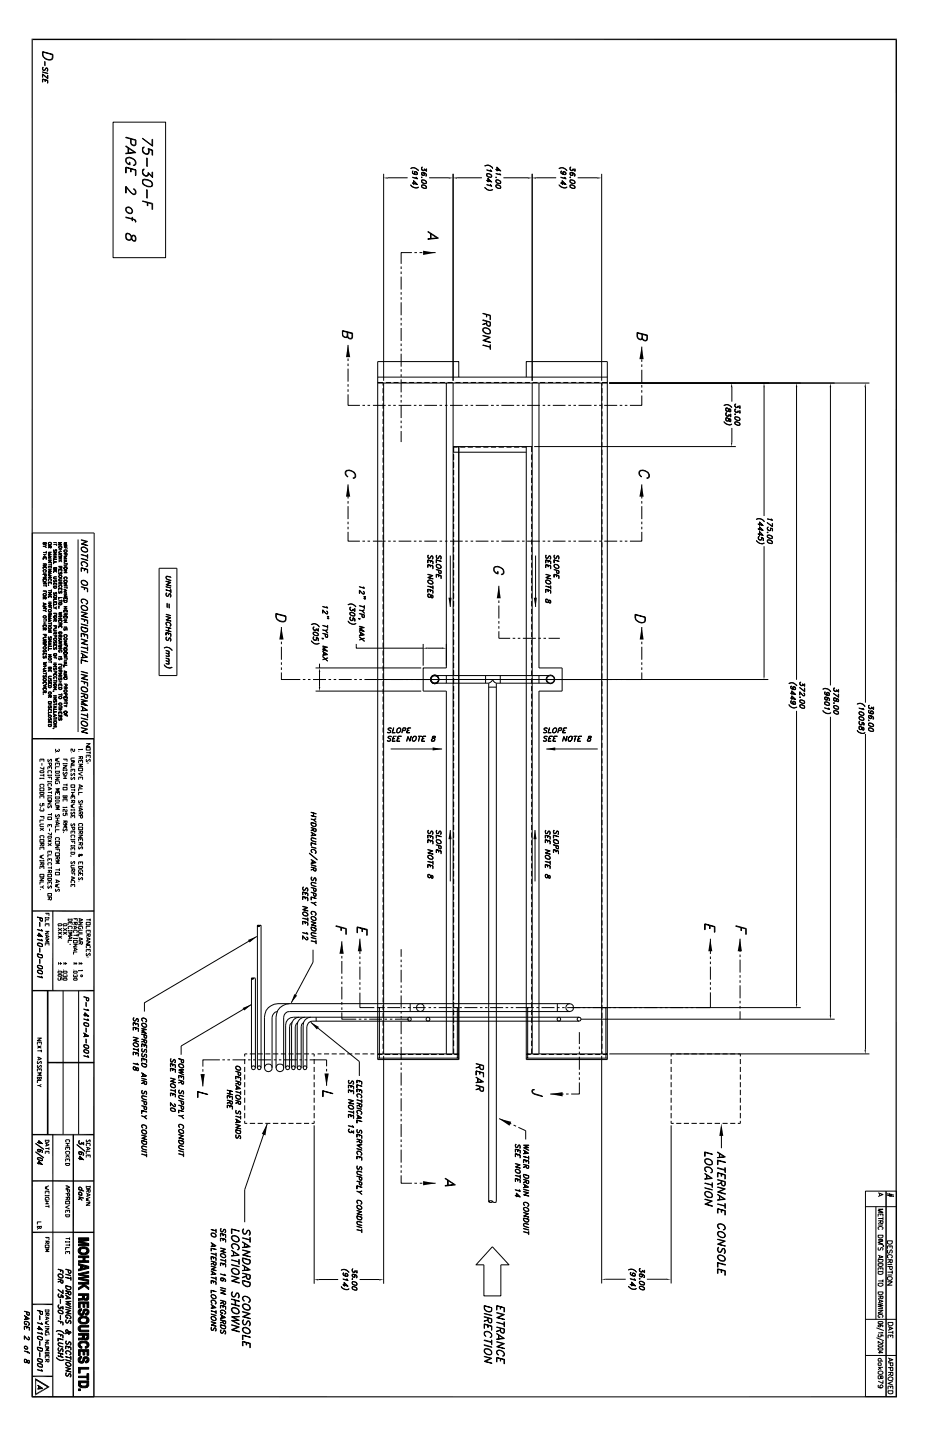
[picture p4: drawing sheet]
<svg xmlns="http://www.w3.org/2000/svg" width="279mm" height="432mm" viewBox="0 0 279 432" stroke-linecap="round" stroke-linejoin="round" font-family="sans-serif">
<path d="M9.7 11.6v407.4M15.8 273.1v24M15.8 340.2v78.6M9.5 418.8h259.4M10.7 413.3v5.2" fill="none" stroke="#000" stroke-width=".34"/>
<g fill="none" stroke="#000" stroke-width=".42">
<path d="M9.5 11.8h259.4M268.7 11.6v407.4M9.7 221.5h18.5M28.2 221.5v197.3M9.7 273.2h18.5M9.7 297.1h18.5M14.3 297.1v43.1M14.3 318.6h13.9M9.7 340.2h18.5M9.7 354.1h18.5M22 340.2v78.6M9.7 369.5h18.5"/>
<path d="M9.7 391.1h6.1M9.7 412.7h6.1"/>
</g>
<g fill="none" stroke="#000" stroke-width=".3">
<path d="M12.7 15.5l3.2 .8v1a1.43 1.43 0 0 1-2.4 .3l-.6-.6zM12.9 15.6l2.8 .8v.8a.79 .79 0 0 1-1 .7l-1.5-.7-.3-.6zM13.4 18.4l.1 1.3zM12.7 21.6l1.6 .5zM12.7 22.2l1.6 1.4v-1v.9M12.7 23.7l1.6 .4v.8v-.7l-1.5-.4-.1 .8zM12.8 20.2l.2-.1-.2 .3 .2 .7h.3l.5-.7a.55 .55 0 0 1 .5 .4 .55 .55 0 0 1-.2 .6l.2-.6-.4-.4-.6 .7a.59 .59 0 0 1-.5-.3 .59 .59 0 0 1 0-.6zM12.8 22.2l-.1 1v-1l1.6 1.3M13.5 23.9v.5l.1-.4M33.9 36.6h15.7v40.7h-15.7zM37.7 43.7l3.1 2.1-3.1 .3v-.2l2.6-.2zM37.7 50.1l3.1 .8v1.7h-.2v-1.6l-2.8-.7-.1 1.6z"/>
<path d="M37.7 55.9l1.4 1.8a1.08 1.08 0 0 0 1.5 .5 1.03 1.03 0 0 0-.6-1.6v.1a.83 .83 0 0 1 .6 .7 .83 .83 0 0 1-.4 .8l-.6-.2-1.9-2.2v2.1l.1-1.9M37.8 47.5a1.99 1.99 0 0 1 3 1.7l-.8 .5 .4-.4a1.26 1.26 0 0 0-.8-1.7l-.8-.3a.81 .81 0 0 0-1 .5 1.17 1.17 0 0 0 1 1.4v-.5h.2v.7l-.6-.2a1.41 1.41 0 0 1-.6-1.7zM38.4 44.2v1.8M38.6 44.4v1.5M39.1 41.7v1.1a.92 .92 0 0 0 .7 .8 .92 .92 0 0 0 1-.3v-1.3l-3.1-.9v.2l2.9 .7-.2 1.5a.92 .92 0 0 1-1.1-.6v-1.2M39.1 50.6v.9h.2v-.8M42.8 53.9a2.36 2.36 0 0 1 3 1.3l-.2 .6a2.28 2.28 0 0 1-2.9-1.1zM42.8 45.3a1.08 1.08 0 0 0 1.8 .5M42.8 51.9a1.33 1.33 0 0 0 1.3 .8l.3-.4M42.8 54.1a2.74 2.74 0 0 1 2.8 .7M42.8 55a2.46 2.46 0 0 0 2.8 .7M43 54l-.2 .4 .2 .8"/>
<path d="M43.1 44.2l-.3 .3M43.1 50.8l-.3 .4M43.4 46a1.14 1.14 0 0 1-.2-1.9l-.2 .1a1.24 1.24 0 0 0-.1 1.6 1.24 1.24 0 0 0 1.7 .2l.1-.4-.1-.8 1 .4v1.3h.2v-1.5l-1.4-.5 .2 1.1-.2 .4-.4 .2M43.8 52.7l.5-.2 .1-.8 1.4 1.4M44 47.4h.1v2.5l-.1-.1zM44 56.9h.1v2.5h-.1zM44.4 51.9l1.4 1.3v-1.6h-.2v1.5M44.6 52v.2a1.04 1.04 0 0 1-1.4 .5 1.04 1.04 0 0 1-.5-1.4l.1-.4 .4-.2-.2 .2a1.23 1.23 0 0 0 .4 1.7M45.4 54.7l.2 .5-.2 .6M45.6 43.7v-1.9h.2v2l-3.1-2.3 3.1 2.2M115 52.1v62.1M116.3 53.3h5.9"/>
<path d="M123.1 50.5a1.62 1.62 0 0 1 2.3 .7 1.69 1.69 0 0 0-2.3-.6zM123.1 55.4a1.69 1.69 0 0 0 2.3 .6v.1a1.62 1.62 0 0 1-2.3-.7zM123.6 51.4l.2-.1-.2 .7 .6 .3h.9v-.5l-.4-.4-.5 .1 .2 .8M123.6 51.9l1.1 .4 .4-.2M123.6 53.1l1.4 .4-.3-.4 .5 .5zM123.7 51.4v.6M124 54.2l.9 1-1.3-.3 1.6 .4-1.2-1.1 .1 1.1v-1M124.2 52l.5 .3M124.2 51.7l.5-.2 .4 .5M124.6 51.5l-.4 .3 .4 .5M124.7 51.5l.4 .5-.4 .4M126.4 53.1h.1l-.1 .2z"/>
<path d="M126.4 53.1h.1M126.4 54a.94 .94 0 0 1 1 .1 .94 .94 0 0 1 .4 .9 .9 .9 0 0 1-1 0 .9 .9 0 0 1-.4-1zM126.4 55.5a1.04 1.04 0 0 1 1.5 .8 .87 .87 0 0 1-1 .1 .87 .87 0 0 1-.5-.9zM126.4 50.7l.4 .4 .4-.2M126.4 52l.1-.2 .7 .1 .6 .4M126.4 52.2l.5 .4 .3-.2M126.4 54.5l.8 .5 .6-.1M126.4 55.6a1.05 1.05 0 0 1 1.4 .3M126.4 55.5v.6M126.4 56l.8 .4h.6M126.5 50.2l-.1 .1M126.7 51.8l-.3 .1v.5l.3 .1"/>
<path d="M126.9 51.8l.3 .4M126.9 51.1l.3-.5 .7 .8M126.9 51.8l.3 .4-.3 .4M127 51.9l.3 .4a.51 .51 0 0 1-.8 .2 .51 .51 0 0 1 0-.8l1 .3 .4 .5-.3 .3 .2-.1M127.2 50.7l.7 .7v-.8l-.1 .7M127.3 50.7v.2a.54 .54 0 0 1-.9 0 .54 .54 0 0 1 .2-.8l-.2 .8 .3 .2M127.7 52.2v.5M127.7 54.4v.5M127.7 55.8v.6M127.8 54.5a1.06 1.06 0 0 0-1.4-.4v.6M128.6 53.3h6M135.8 52.1v62.1"/>
<path d="M137 53.3h7.5M145.3 49.8a1.63 1.63 0 0 1 2.4 .7 1.69 1.69 0 0 0-2.4-.7zM145.3 56.2a1.82 1.82 0 0 0 2.4 .6 1.53 1.53 0 0 1-2.4-.6zM145.9 52.1a.96 .96 0 0 1 1 0 .96 .96 0 0 1 .5 1l-.3 .1-.9-.2-.3-.3zM145.9 50.9l1.4 .4-.3-.4 .4 .5zM145.9 52.2l.6-.1 .9 .4M145.9 52.6l.6 .5h.9M145.9 55.3l1.4 .4-.3-.4 .4 .5zM146 52.1v.6M146.3 53.6l.9 .8-1.3-.2 1.5 .4-1.1-1.1v1.1v-1M147.3 52.5v.6M148.6 53.1h.2l-.1 .2z"/>
<path d="M148.6 52l1.4 .4-.2-.4 .3 .5zM148.7 53.1h.1M148.7 54a.94 .94 0 0 1 1 .1 .94 .94 0 0 1 .4 .9 .9 .9 0 0 1-1.1 0 .9 .9 0 0 1-.3-1zM148.7 55.5a.92 .92 0 0 1 1.4 .9 .88 .88 0 0 1-1 0 .88 .88 0 0 1-.4-.9zM148.7 54.1l.5-.1 .9 .4M148.7 54v.6M148.7 54.5l.5 .4h.9M148.7 56l.8 .4h.6M149 50.2l.9 .9-1.3-.2 1.5 .4-1.1-1.2v1.1v-1M150 54.3v.6M150 55.8v.6M150.1 55.9l-.6-.4-.6-.1-.2 .7"/>
<path d="M150.9 53.3h7.4M159.5 52.1v62.1M160.7 53.3h6M167.6 50.5a1.69 1.69 0 0 1 2.4 .7l-.7-.6a1.43 1.43 0 0 0-1.7 0zM167.6 55.4a1.7 1.7 0 0 0 2.4 .6 1.53 1.53 0 0 1-2.4-.6zM168.1 53.1l1.4 .4-.2-.4 .4 .5zM168.2 51.4l.1-.1-.1 .1a.87 .87 0 0 0 .5 .9 .87 .87 0 0 0 1-.3l-.3-.4-.5-.2-.2 .4 .2 .5M168.2 51.9l1 .4 .4-.2M168.3 51.4v.6M168.5 54.2l.9 1-1.3-.3 1.6 .4-1.2-1.1 .1 1.1v-1M168.8 52l.4 .3M168.8 51.7l.4-.2 .4 .5"/>
<path d="M169.1 51.5l-.3 .3 .3 .5M169.3 51.5l.3 .5-.3 .4M170.9 53.1l.1 .2zM171 53.1h.1M170.9 54a.97 .97 0 0 1 1 0 .97 .97 0 0 1 .4 1l-1.2-.2-.2-.2zM170.9 55.5a.96 .96 0 0 1 1 0 .96 .96 0 0 1 .4 .9l-.6 .1-.6-.2-.2-.2zM170.9 50.7l.4 .4 .4-.2M170.9 52l.5-.2 .9 .5M170.9 52.2l.5 .4 .3-.2M170.9 54.1l.6-.1 .8 .5M170.9 54.5l.8 .5 .6-.1M170.9 55.6a1.12 1.12 0 0 1 1.4 .3"/>
<path d="M170.9 56l.8 .4h.6M171 54.1v.6M171 55.5v.6M171.1 50.2l-.2 .1M171.2 51.8l-.3 .2 .3 .5M171.4 51.8l.3 .4M171.5 51.1l.2-.5 .7 .8M171.5 51.8l.2 .4-.2 .4M171.6 51.9l.2 .5-.5 .2-.4-.3v-.5a.97 .97 0 0 1 1 0 .97 .97 0 0 1 .4 1h-.1l.1-.1M171.7 50.7l.7 .7v-.8l-.1 .7M171.8 50.7l-.1 .4-.4 .1-.4-.3v-.7l.2-.1-.2 .5 .3 .5M172.2 52.2v.5"/>
<path d="M172.2 54.4v.5M172.2 55.8v.6M173.2 53.3h5.9M180.4 52.1v62.1M37.8 62.3a1.18 1.18 0 0 1 1.6 .2 1.18 1.18 0 0 1-.1 1.6 1.34 1.34 0 0 1-1.5-1.8zM37.8 71.3l.3 .5M38 62.4a1.03 1.03 0 0 1 1.3 .1 1.03 1.03 0 0 1 0 1.4l-.7-.1a.96 .96 0 0 1-.6-1.4zM38 70.2l.2-.1a1.31 1.31 0 0 1 1.2 1.5l.6 .7h.6a1.18 1.18 0 0 0-.6-1.8 .94 .94 0 0 0-.7 1l-.6 .4h-.5a1.35 1.35 0 0 1-.2-1.7zM38.1 70l-.3 .4M39.6 65.2h.1v1h-.1zM40.4 65.9l.2 .7h.2l-.2-.6-.4-.2-2.5-.7v.1l2.5 .6 .4 .4M40.4 70.8l.2 .5-.2 1"/>
<path d="M40.6 71l-.3-.3h-.6l-.4 1.2a1.09 1.09 0 0 1-1.3-.1 1.09 1.09 0 0 1-.3-1.3l.3-.5a1.44 1.44 0 0 1 1.6 1.6l.4 .6h.6M42.7 60.3l3.1 .7v1.8h-.2v-1.6zM44.3 60.8v.9l-.2-.1v-.8M120.3 79.9v.8M123.5 75.7h-3.2v3.4M124.2 75.7h.8M125.8 75.7h.8M127.4 75.7h3.2M128.3 69.4l3.1 2-3.1 .4v-.2l2.7-.3zM129.1 69.9v1.8M129.2 70.1v1.5M104.1 99.6l-.2 1.5a.98 .98 0 0 1-1.2-.8v-1l2.8 .7-.1 1.4a.8 .8 0 0 1-1.1-.7v-1.1"/>
<path d="M120.3 81.4v.8M120.3 82.9v3.9M120.3 87.6v.8M120.3 89.1v.8M120.3 90.6v3.9M120.3 95.3v.8M120.3 96.8v.8M120.3 98.4v3.8M144.7 93.9l2.3 .6v1.4l-.1-1.3zM144.8 98.5a1.29 1.29 0 0 1 1.6 0 1.29 1.29 0 0 1 .4 1.6 1.45 1.45 0 0 1-2-1.6zM145 98.5a1.24 1.24 0 0 1 1.4 .1 1.24 1.24 0 0 1 .4 1.3 1.48 1.48 0 0 1-2-1zM145.8 94.4v.6l.1-.6"/>
<path d="M145.8 96.3l.1 1.2 .9 .3 .2-1.2-2.3-.7v.2l2.2 .6-.1 1-.7-.2-.2-1.1M145.8 96.9l-1.1 .4 1.1-.3M104.1 100.6a.94 .94 0 0 0 .4 .9 .94 .94 0 0 0 1 0l.2-1.6-3.1-.8v1.1a.94 .94 0 0 0 .5 .9 .94 .94 0 0 0 1 0l.2-.4M104.3 118.2v3.3h3.6M104.3 103.4v3.3M104.3 107.5v.8M104.3 109v.8M104.3 110.5v3.9M104.3 115.2v.8M104.3 116.7v.8M113.2 114.7h1.7M113.2 113.1h68.9"/>
<path d="M113.2 114.9h68.9M114.8 114.9v.7M114.8 116.4v1.5M114.8 118.7v1.5M115 114.9v201.1M115.7 114.7h1.5M118 114.7h1.5M120.3 103v.8M120.3 104.5v.8M120.3 106.1v3.9M120.3 110.7v.8M120.3 112.2v.8"/>
<path d="M120.3 113.8v3.9M120.3 118.4v.8M120.3 119.9v.8M120.3 114.7h1.6M122.6 114.7h1.6M124.9 114.7h1.5M127.2 114.7h1.6M129.6 114.7h1.5M131.9 114.7h1.5M133.8 114.9v85.4h-6.9v6.9h6.9v108.8M134.1 114.7h1.7M135.8 114.9v201.1"/>
<path d="M136.5 114.7h1.5M137.5 113.1v-4.7h-24.3v209.3h24.3v-183.8M138.8 114.7h1.5M141.1 114.7h1.6M143.5 114.7h1.5M144.7 100.6l2.3 .5-1.9 1 1.9 .5v.2l-2.3-.7 2.1-.9zM145.7 114.7h1.6M146.9 104l-2.2-.6 2.2 .7M146.9 103.3l.1 1.5zM148 114.7h1.6M150.4 114.7h1.5M152.7 114.7h1.5"/>
<path d="M155 114.7h1.6M157.3 114.7h1.6M157.8 113.1v-4.7h24.3v209.3h-24.3v-183.8M159.5 114.9v201.1M159.6 114.7h1.6M161.6 114.9v85.4h6.9v6.9h-6.9v108.8M161.9 114.7h1.5M164.3 114.7h1.5M166.6 114.7h1.5M168.9 114.7h1.5M171.2 114.7h1.6M173.5 114.7h1.5"/>
<path d="M175.8 114.7h1.5M178.1 114.7h1.6M180.4 114.9v201.1M180.5 114.9v.7M180.5 116.4v1.5M180.5 118.7v1.5M180.5 114.7h1.6M182.7 114.9h77.9M192.4 118.6v2.9h-3.6M192.4 103.9v3.1M192.4 107.7v.8M192.4 109.3v.7"/>
<path d="M192.4 110.9v3.8M192.4 115.5v.7M192.4 117v.7M192.5 101.2a.94 .94 0 0 0 .4 .9 .94 .94 0 0 0 1 0l.2-1.6-3.1-.8v1.2a1.09 1.09 0 0 0 1.3 .9l.3-.5M192.5 100.2l-.2 1.5a.9 .9 0 0 1-1.2-.8v-1l2.8 .7-.2 1.5a.98 .98 0 0 1-1.1-.8v-1M219.4 116v4.4M229.1 116v38.7M238.8 116v87.8M249 116v89.5M259.5 116v94.7M108.7 121.5h.7M110.2 121.5h.7"/>
<path d="M111.8 121.5h3.8M114.8 121v1.6M114.8 123.3v1.6M114.8 125.6v1.5M114.8 127.9v1.6M114.8 130.3v1.5M114.8 132.6v1.5M114.8 134.8v1.7M114.8 137.2v1.5M114.8 139.5v1.5M116.4 121.5h.7M117.9 121.5h.7"/>
<path d="M119.5 121.5h3.8M120.3 121.5v3.9M120.3 126.1v.8M120.3 127.6v.8M120.3 129.3v3.3M124.1 121.5h.7M125.6 121.5h.8M127.2 121.5h3.8M131.8 121.5h.7M133.4 121.5h.7M134.9 121.5h3.8M135.8 134.1h1.4"/>
<path d="M135.8 135.6h22M135.8 133.9h23.7M136 133.9v1.6M136 136.3v1.6M136 138.7v1.5M138 134.1h1.5M139.5 121.5h.7M140.2 134.1h1.6M141.1 121.5h.7M142.5 134.1h1.6M142.6 121.5h3.8M144.9 134.1h1.5"/>
<path d="M147.2 134.1h1.5M147.2 121.5h.8M148.8 121.5h.8M149.5 134.1h1.6M150.3 121.5h3.8M151.8 134.1h1.6M154.1 134.1h1.5M154.9 121.5h.8M156.4 134.1h1.4M156.5 121.5h.8M158 121.5h3.8M159.4 133.9v1.6"/>
<path d="M159.4 136.3v1.6M159.4 138.7v1.5M160.1 133.9h60.5M162.7 121.5h.7M164.2 121.5h.8M165.7 121.5h3.8M170.4 121.5h.7M171.9 121.5h.8M173.4 121.5h3.9M178.1 121.5h.7M179.6 121.5h.8M180.5 121v1.6"/>
<path d="M180.5 123.3v1.6M180.5 125.6v1.5M180.5 127.9v1.6M180.5 130.3v1.5M180.5 132.6v1.5M180.5 134.8v1.7M180.5 137.2v1.5M180.5 139.5v1.5M181.1 121.5h3.9M185.8 121.5h.8M187.3 121.5h.8M217 121.5a1.69 1.69 0 0 1 2.4 .7l-1-.7z"/>
<path d="M217 126.5l.7 .6a1.35 1.35 0 0 0 1.7 0 1.69 1.69 0 0 1-2.4-.6zM217.6 124.3l.4 .5 .5-.2M217.6 123l.2 .2M217.6 125.9l.2 .2M217.7 122.4h.3l.6 .9 .5 .2v-.8l-.4-.1-.4 .6h-.6zM217.7 125.4h.5l.4 .9 .5 .2v-.8l-.5-.2-.2 .5-.5 .2-.3-.4zM217.8 122.3l-.2 .2M217.8 123.8l-.2 .2M217.8 125.3l-.2 .1M218.5 124.3l.6 .7v-.8v.7l-.6-.6-.1 .4-.3 .1M218.6 124.3l-.3 .6h-.3l-.5-.6 .2-.5h.2l-.3 .5 .4 .5M219 122.7v.8"/>
<path d="M219 125.7v.7M219.1 122.8l-.5-.1-.2 .5-.4 .2a.66 .66 0 0 1-.3-1.1 .87 .87 0 0 1 .9 1l.5 .1M219.1 125.8l-.5-.2-.4 .7a.6 .6 0 0 1-.6-.3 .6 .6 0 0 1 .1-.7l.5 .1 .4 .8 .5 .2M219.4 128.3v4.3M220.2 124.2l.3 .1zM220.4 124.2h.1M220.3 125a.97 .97 0 0 1 1.1 .1 .97 .97 0 0 1 .4 .9 .97 .97 0 0 1-1.1 0 .97 .97 0 0 1-.4-1zM220.3 126.5a.96 .96 0 0 1 1 .1 .96 .96 0 0 1 .5 .9 .96 .96 0 0 1-1 0 .96 .96 0 0 1-.5-1zM220.3 121.7l.5 .4 .4-.1M220.3 123.2l.5 .5 .4-.3M220.3 125.1h.9l.6 .4M220.3 125.6l.9 .4h.6"/>
<path d="M220.3 126.6l.6-.1 .9 .5M220.3 127.1l.9 .4 .6-.1M220.4 125.1v.6M220.4 126.5v.6M220.5 121.2l-.2 .2M220.5 122.7l-.2 .1M220.8 123.7l.3-.1 .1-.4 .7 .6M221.2 121.7l.7 .8v-.9l-.1 .7M221.2 121.7l-.1 .4-.3 .1M221.2 123.2l.7 .7v-.8l-.1 .7M221.2 121.7l.7 .7M221.3 121.8v.1a.54 .54 0 0 1-.9 .1 .54 .54 0 0 1 .2-.9l-.3 .6 .4 .4"/>
<path d="M221.3 123.2v.2a.54 .54 0 0 1-.9 .1 .54 .54 0 0 1 .2-.8l-.3 .5 .4 .4M221.7 125.4v.6M221.7 126.9v.6M9.7 159.8h18.5v61.7h-18.5zM103.7 141.3a1.99 1.99 0 0 1 2.9 1.7l-.7 .5 .4-.4a1.46 1.46 0 0 0-1.6-2l-.9 .2a1.57 1.57 0 0 0 .5 1.8l-.8-1zM104.3 159.5v2.8h3.6M104.3 145.3v2.7M104.3 148.7v.8M104.3 150.3v.7M104.3 151.8v3.9M104.3 156.4v.8M104.3 158v.7"/>
<path d="M114.8 141.8v1.5M114.8 144.2v1.5M114.8 146.4v1.6M114.8 148.7v1.6M114.8 151.1v1.5M114.8 153.4v1.5M114.8 155.7v1.5M114.8 158v1.6M136 140.9v1.6M136 143.2v1.6M136 145.6v1.5M136 147.9v1.5"/>
<path d="M136 150.2v1.6M136 152.5v1.6M136 154.8v1.5M136 157.1v1.5M136 159.5v1.5M159.4 140.9v1.6M159.4 143.2v1.6M159.4 145.6v1.5M159.4 147.9v1.5M159.4 150.2v1.6M159.4 152.5v1.6M159.4 154.8v1.5"/>
<path d="M159.4 157.1v1.5M159.4 159.5v1.5M180.5 141.8v1.5M180.5 144.2v1.5M180.5 146.4v1.6M180.5 148.7v1.6M180.5 151.1v1.5M180.5 153.4v1.5M180.5 155.7v1.5M180.5 158v1.6M191.7 141.3a1.99 1.99 0 0 1 3 1.7l-.8 .5 .4-.4a1.46 1.46 0 0 0-1.6-2l-.8 .2a1.57 1.57 0 0 0 .4 1.8l-.8-1zM192.4 159.5v2.8h-3.6"/>
<path d="M192.4 145.3v2.7M192.4 148.7v.8M192.4 150.3v.7M192.4 151.8v3.9M192.4 156.4v.8M192.4 158v.7M226.8 155.8a1.69 1.69 0 0 1 2.3 .6l-.1-.1a1.62 1.62 0 0 0-2.2-.5zM227.7 156.5l.9 .9-1.3-.2 1.5 .4-1.1-1.1v1.1v-1M227.7 158l1.1 1.1-1.5-.5 1.3 .4-.9-1v1.1zM227.7 159.4l1.1 1.2-1.5-.4 1.3 .2-.9-.9v1.1zM230 159.6l.2 .1zM230 155.6l1.4 .3-.1-.3 .3 .4z"/>
<path d="M230.2 159.6h.1M230.1 158.6l.4 .5 .5-.2M230.2 158.1l-.1 .2M230.4 159.1l-.3-.6 .2-.5a.62 .62 0 0 0-.2 .9 .62 .62 0 0 0 .9 .2v-.7l.5 .1v.7l.1-.7-.7-.2 .1 .5-.3 .3M231.5 157.9l.1-1v1.1l-1.6-1.3 1.6 1.2M12.9 165.7h.9zM12.9 166.3h1zM12.9 166.8h1zM12.9 175.7h.9zM12.9 162.7h1v.3l-.2 .3-.3-.3-.3 .3zM12.9 167.2h1v.6l-.1-.5h-.8l-.1 .5zM12.9 169h1v.4l-.4 .2-.1-.5 .2 .5 .2-.5z"/>
<path d="M12.9 170h1v.5l-.1-.4h-.8l-.1 .4zM12.9 171.1l.3-.3h.5l.2 .4-.2 .3 .1-.4-.6-.3-.2 .2 .2 .5zM12.9 172.3h1v.3l-.3 .3-.2-.6 .1 .5h.2l.1-.5zM12.9 173.1l1 .1zM12.9 173.5h1v.6l-.1-.5h-.8l-.1 .5zM12.9 174.5h1l-.8 .6h.8h-1l.8-.6zM12.9 177.2h1v.6l-.1-.5zM12.9 179h1v.4l-.3 .2-.2-.6 .1 .5h.2l.1-.5zM12.9 165.7h.1M12.9 171.8h1M12.9 172.3h.1M12.9 174.5h.1"/>
<path d="M12.9 175.7h.1M12.9 179h.1M13 178.1l.7-.1 .1 .4-.1 .2h-.5zM13 162.7v.5h.3l.1-.5 .1 .5h.2l.1-.5M13.1 178a.45 .45 0 0 1 .6 0 .45 .45 0 0 1 0 .6 .45 .45 0 0 1-.5 0 .45 .45 0 0 1-.1-.6zM13.4 166.3v.5zM13.4 167.3v.2zM13.4 170.1v.2zM13.4 173.6v.3zM13.4 177.3v.2zM13.4 163.8l.5 .4-.5-.3h-.5l1-.4-.5 .4M13.4 169.3l-.5 .3 .5-.2"/>
<path d="M13.4 179.3l-.5 .3 .5-.2M13.8 165.3l.1 .6zM13.8 175.3l.1 .6zM14.5 162.8a.46 .46 0 0 1 .6-.1 .46 .46 0 0 1 .2 .6h-.7zM14.5 169.2h.9zM14.5 169.8v.5zM14.5 175.4l.1 .2zM14.5 177.7l.9 .1zM14.5 178.3l.9 .1zM14.5 165.6h.9l-.8 .3 .8 .4h-.9h.7l-.7-.4 .7-.2zM14.5 166.6l.9 .3-.9 .5 .8-.5zM14.5 168h.9l-.8 .6h.8h-.9l.8-.6z"/>
<path d="M14.5 169.8h.9v.5v-.5zM14.5 170.7h.9l-.8 .5 .8 .1h-.9l.8-.6zM14.5 171.6l.9 .3-.9 .4 .8-.4zM14.5 172.6h.9l-.8 .6h.8h-.9l.8-.6zM14.5 173.7a.46 .46 0 0 1 .6-.1 .46 .46 0 0 1 .2 .6l.1-.5-.7-.1-.2 .3 .2 .3zM14.5 174.6h.9v.5v-.5h-.9v.5zM14.5 178.7h.9v.5v-.4h-.9v.4zM14.5 163.7h.1M14.5 166.6h.1M14.5 167.6h.9M14.5 168h.1M14.5 169.2h.1"/>
<path d="M14.5 171.6h.1M14.5 172.6h.1M14.6 162.8h.8v.4l-.7 .1zM14.7 166.7v.5M14.7 171.7v.6M14.8 166.8v.4M14.8 171.8v.4M14.9 163.7l.1 .5 .3 .1 .1-.6h-.9h.9v.5h-.4v-.5M14.9 164l-.4 .3 .4-.2M14.9 169.8v.3l.1-.3M14.9 174.6v.3l.1-.3M14.9 178.8v.2l.1-.2"/>
<path d="M14.9 177.8v.5M15 177.8v.5M15.4 169v.6zM15.4 177.1h-.9l.9 .1M15.4 176.8v.6zM16 163.3h1zM16 165.7l1 .1zM16 166.3l1 .1zM16 167.7h1h-.9v.5zM16 168.5h1h-.9l-.1 .5zM16 179.6h1h-.9v.5zM16 165l.2-.2-.1 .5 .2 .1 .6-.6 .1 .5-.1-.5-.5 .6-.4-.2z"/>
<path d="M16 166.7l1 .3-1 .4 .9-.4zM16 171.2h1h-.9v.5zM16 173.2l.3-.3h.7l-.9 .2 .1 .4 .8 .1h-.7zM16 174.1l.2-.1-.1 .5 .2 .1 .6-.6 .1 .5-.1-.5-.5 .6zM16 174.9h1v.5v-.4h-.9l-.1 .4zM16 175.7h1v.5a.54 .54 0 0 1-1-.1zM16 162.7h1M16 163.3h.1M16.1 175.8h.9v.3l-.2 .2h-.5zM16.2 178.6a.47 .47 0 0 1 .5-.1 .47 .47 0 0 1 .3 .5l-.2 .2-.7-.1 .2-.5h.5l.2 .3a.47 .47 0 0 1-.5 .4 .47 .47 0 0 1-.5-.4zM16.2 177.6v.7l.6-.7 .2 .6-.2-.5-.6 .6-.2-.3zM16.3 166.8v.6"/>
<path d="M16.5 170.2v.5h-.4v-.5h.9h-1l.2 .6 .3-.2M16.5 171.2v.2v-.2M16.5 175v.2v-.2M16.5 165.8v.5M16.5 170.2l.1 .5h.3l.1-.5v.5l-.3 .1-.2-.2M17 171.2v.5zM17 163v.6M17 171.7h.1M17 175.4h.1M17.6 164.8h1zM17.6 165.4h1zM17.6 168.5l.6-.4z"/>
<path d="M17.6 170.4l.5-.3zM17.6 179.2h1h-1v.5zM17.6 162.7h1l-.9 .3 .9 .4h-1h.7l-.7-.4 .7-.3zM17.6 165.7l1 .4-1 .3 .8-.3zM17.6 166.9l1-.3-.9 .3 .9 .2-.9 .3 .9 .2-1-.2 .8-.3zM17.6 169.8h1l-.1 .6-.4-.1v-.4l.1 .5 .3-.1v-.4zM17.6 170.7h1v.6l-.1-.5h-.9v.5zM17.6 174.6h1l-.1 .5h-.4v-.5l.1 .5h.3v-.5zM17.6 175.7l.6-.3 .4 .5-.3 .3 .2-.5-.5-.2-.4 .2 .2 .5zM17.6 176.4h1v.6l-.1-.5h-.9v.5zM17.6 162.7h.1M17.6 165.7h.1"/>
<path d="M17.6 167.9h1M17.6 163.9a.46 .46 0 0 1 .7-.2 .46 .46 0 0 1 .1 .7 .46 .46 0 0 1-.7 0zM17.6 171.7l.1 .5 .5-.6 .4 .4-.2 .3 .1-.6-.2-.1-.6 .7zM17.6 173.7l1-.2-.9 .1-.1 .3 .1 .2 .9 .1-.9-.1zM17.6 177.3l.1 .6h.3l.3-.6 .3 .4-.2 .2 .1-.6h-.3l-.5 .6zM17.7 163.9h.8v.4l-.7 .1zM17.7 172.7l.5-.2 .3 .2v.3l-.5 .2-.4-.3zM17.8 172.5h.5l.3 .4-.3 .3h-.5l-.2-.3zM17.8 165.8v.5M17.9 165.8v.5M18 167.9l.6 .6zM18.1 164.8v.6z"/>
<path d="M18.1 170.8v.3zM18.1 176.5v.3zM18.1 174.8l-.5 .3 .5-.2M18.5 179.9l.1 .6zM19.2 164.1h.9zM19.2 165.1l.7-.2a.47 .47 0 0 1 0 .7 .47 .47 0 0 1-.7-.2zM19.2 166.5l.4-.2zM19.2 170.2l.2-.1 .7 .1a.43 .43 0 0 1-.4 .5 .43 .43 0 0 1-.4-.5l.5-.1 .3 .5-.7 .1-.2-.1zM19.2 174.1a.59 .59 0 0 1 .9 .1 .52 .52 0 0 1-.3 .5 .52 .52 0 0 1-.6-.1zM19.2 176.2h.9zM19.2 163.1h.9l-.8 .6h.8h-.9l.8-.6zM19.2 166.8h.9l-.8 .4 .8 .4h-.9l.7-.1-.7-.3 .7-.3z"/>
<path d="M19.2 167.9l.9 .3-.9 .4 .8-.4zM19.2 169.6l.9 .1zM19.2 171.1h.9l-.8 .6 .8 .1h-.9l.8-.6zM19.2 173.2l.7-.2 .2 .2-.2 .5 .1-.2a.44 .44 0 0 0-.3-.5 .44 .44 0 0 0-.5 .3l.2 .4-.2-.2zM19.2 175.1h.9l-.8 .6h.8h-.9l.8-.6zM19.2 176.8l.9 .3-.9 .3 .8-.3zM19.2 178.1h.9l-.8 .7h.8h-.9l.8-.6zM19.2 179.1h.9v.6v-.5h-.9v.5zM19.2 162.7h.9M19.2 163.1h.1M19.2 164.1h.1M19.2 175.1h.1"/>
<path d="M19.2 176.2h.1M19.2 176.8h.1M19.2 177.8h.9M19.3 165.1l.2-.2 .5 .2a.44 .44 0 0 1-.3 .5 .44 .44 0 0 1-.5-.3zM19.3 174.1l.6-.1 .2 .4-.2 .2h-.5l-.2-.2zM19.4 176.8v.5zM19.4 167.9v.6M19.6 164.1v.3l.1-.3M19.6 166l.1 .5h.3l.1-.6h-.9l.9 .1-.2 .5-.2-.1v-.4M19.6 179.2v.3l.1-.3M20.1 164.1v.5zM20.1 169h-.9l.9 .1"/>
<path d="M20.1 164.6h.1M20.1 168.8v.6M20.1 175.9v.6M20.1 179.7h.1M23.4 161.8v57.7M24.3 161.9l2 .5-1.7 .7 1.7 .5-2-.5 1.6-.7zM24.3 167.4l2 .5v.2zM24.3 170.2l2 .5v1.1l-.1-1-1.8-.5-.1 1zM24.3 175.9l2 .5v1.1l-.1-1zM24.4 174.2a1.18 1.18 0 0 1 1.3 0 1.18 1.18 0 0 1 .5 1.2 1.14 1.14 0 0 1-1.3 0 1.14 1.14 0 0 1-.5-1.2zM24.4 179.8a1.18 1.18 0 0 1 1.3 0 1.18 1.18 0 0 1 .5 1.2l-.4 .2 .3-.2a1.04 1.04 0 0 0-.5-1.1 1.04 1.04 0 0 0-1.2 .1l.4 .9a.81 .81 0 0 1-.4-1.1zM24.5 164.2a1.11 1.11 0 0 1 1.2 .1 1.11 1.11 0 0 1 .4 1.1 1.07 1.07 0 0 1-1.2 0 1.07 1.07 0 0 1-.4-1.2z"/>
<path d="M24.5 174.2a1.11 1.11 0 0 1 1.2 .1 1.11 1.11 0 0 1 .4 1.1 1.07 1.07 0 0 1-1.2 0 1.07 1.07 0 0 1-.4-1.2zM24.6 164.1a1.26 1.26 0 0 1 1.6 1.3 1.07 1.07 0 0 1-1.4 0 1.07 1.07 0 0 1-.2-1.3zM24.6 168.5a1.26 1.26 0 0 1 1.6 1.3l-.4 .2 .3-.2a1.04 1.04 0 0 0-.5-1.1 1.04 1.04 0 0 0-1.2 .1l.4 .9-.5-.6zM25.3 170.6v.6v-.6M25.3 176.2v.6v-.6M26.2 166.8l-1.9-.5 1.9 .5M26.2 166.3l.1 1.1zM47.7 170.4h5.3v32.2h-5.3zM49.7 176.8l1.5 .5zM49.7 174.3l1.6 .3-1.3 .7 1.3 .4-1.6-.4 1.4-.6zM49.7 175.9l1.6 .4zM49.7 174.3h.1"/>
<path d="M49.8 172.9l1.5 .1-1.3-.1-.2 .2 .2 .5 1.3 .5-1.1-.3-.4-.3zM49.8 177.9l.2-.1a.53 .53 0 0 0-.2 .6 .53 .53 0 0 0 .6 .3l.3-.7h.4l.2 .5-.2 .6v-1h-.4l-.1 .5-.4 .3-.4-.3zM51.2 176.8l.1 1zM107.7 175.9l1.4 .4-.1-.3 .3 .4zM107.7 177l1 1 .5 .1 .1-.4-.4-.4 .3 .4-.1 .4h-.3l-1.1-1.2v1l.1-.9M108.7 162.3h.7M109.1 178.8v.2h.5l-.1-.1-.1 .2-.3-.1M109.1 179.3l.5 .3-.2-.2v.2l-.3-.1M109.3 179h.1M109.3 179.5h.1M109.5 179h.1M109.5 179.5h.1"/>
<path d="M110.2 162.3h.7M111.8 162.3h3.8M114.8 160.3v1.6M114.8 162.6v1.5M114.8 164.9v1.6M114.8 167.3v1.5M114.8 169.6v1.5M114.8 171.8v1.7M114.8 174.2v1.5M114.8 176.5v1.5M114.8 178.8v1.6M116.4 162.3h.7"/>
<path d="M117.9 162.3h.7M119.5 162.3h3.8M124.1 162.3h.7M125.6 162.3h.8M127.2 162.3h3.8M128.2 175.7l1.5 .5zM128.2 167.9l1.6 .4v.8l-.1-.7-1.4-.5-.1 .9zM128.2 169.3l1.6 .3v1l-.1-.9-1.4-.3-.1 .7zM128.2 172.2l1.6 .4-1.3 .6 1.3 .4-1.6-.4 1.4-.6zM128.2 176.7l1.6 .4v.8l-.1-.7-1.4-.4-.1 .8zM128.3 174a.85 .85 0 0 1 1.1 0 .85 .85 0 0 1 .2 1.1l-1-.1-.4-.5zM128.3 166.5l.2-.1-.1 .9 .3 .1 .6-.7h.3l.2 .4-.1 .5-.1 .1 .1-.6-.3-.4-.4 .7h-.5l-.3-.4z"/>
<path d="M128.3 178.8l.2 .2M128.4 174a.89 .89 0 0 1 1.3 1 .85 .85 0 0 1-1-.1 .85 .85 0 0 1-.3-.9zM128.4 178.2l.6 .2 .4 .9h.3v-.8l-.3-.1a.78 .78 0 0 1-1 .6zM128.5 178.1l-.2 .2M129 168.1v.5l.1-.4M129 169.6v.4l.1-.4M129 176.9v.5l.1-.4M129.7 178.5v.8M129.7 175.7l.1 1zM129.7 178.6l-.3-.2-.7 .8a.66 .66 0 0 1-.3-1.1 1.01 1.01 0 0 1 .9 1l.4 .1M130.8 167.9l1.5 .5-1.5-.5v.9zM130.8 170.7l1.5 .5v.6l-.3 .2-.5-.2v-.8v.6l.3 .3h.3l.1-.7z"/>
<path d="M130.8 172.2l1.5 .4v.9l-.1-.8-1.4-.4v.8zM130.8 166.5l.1 .9h.3l.6-.7h.2l.3 .4-.1 .5-.2 .1 .2-.6-.3-.4-.4 .7h-.6zM130.9 169.2l.8 .1 .6 .6a.77 .77 0 0 1-1 .6 .77 .77 0 0 1-.5-1.1zM130.9 169.4a.72 .72 0 0 1 1 0 .72 .72 0 0 1 0 1l-.8-.3-.3-.4zM131.5 172.4v.5v-.4M131.8 162.3h.7M133.4 162.3h.7M134.9 162.3h3.8M135 166.6v15.4M136 161.8v1.5M136 164.1v1.5M136 166.3v1.6"/>
<path d="M136 168.7v1.5M136 171v1.5M136 173.3v1.6M136 175.7v1.5M136 177.9v1.6M139.5 162.3h.7M141.1 162.3h.7M142.6 162.3h3.8M147.2 162.3h.8M148.1 170.1a1.99 1.99 0 0 1 3 1.7l-.8 .5 .5-.3a1.66 1.66 0 0 0-.5-1.8 1.66 1.66 0 0 0-1.8-.1h-.2a1.15 1.15 0 0 0 .9 1.8l.1-.6v.8l-.6-.2a1.41 1.41 0 0 1-.6-1.8zM148.8 162.3h.8M149.6 175.7v2.1"/>
<path d="M149.6 178.5v.8M150.3 162.3h3.8M154.9 162.3h.8M156.5 162.3h.8M158 162.3h3.8M159.4 161.8v1.5M159.4 164.1v1.5M159.4 166.3v1.6M159.4 168.7v1.5M159.4 171v1.5M159.4 173.3v1.6M159.4 175.7v1.5"/>
<path d="M159.4 177.9v1.6M160.6 166.6v15.4M162.7 162.3h.7M163.6 174a.85 .85 0 0 1 1.1 0 .85 .85 0 0 1 .2 1.1l-1-.1-.3-.4zM163.6 175.7l1.4 .5zM163.6 166.5l.2-.1-.1 .9 .3 .1 .6-.7h.3l.2 .4-.1 .5-.1 .1 .1-.6-.3-.4-.4 .7h-.5zM163.6 167.9l1.5 .4v.8l-.1-.7-1.4-.5v.9zM163.6 169.3l1.5 .3v1l-.1-.9-1.4-.3v.7zM163.6 172.2l1.5 .4-1.3 .6 1.3 .4-1.5-.4 1.3-.6zM163.6 176.7l1.5 .4v.8l-.1-.7-1.4-.4v.8zM163.7 174a.89 .89 0 0 1 1.3 1 .85 .85 0 0 1-1-.1 .85 .85 0 0 1-.3-.9zM163.7 179.7h.4l.6 1.1 .4-.2-.1-.5-.4-.1-.5 .6a.55 .55 0 0 1-.5-.3 .55 .55 0 0 1 .1-.6z"/>
<path d="M163.8 179.7l-.2 .2M164.2 162.3h.8M164.3 168.1v.5l.1-.4M164.3 169.6v.4l.1-.4M164.3 176.9v.5l.1-.4M165 175.7l.1 1zM165.7 162.3h3.8M166.1 167.9l1.5 .5-1.5-.5v.9zM166.1 172.2l1.5 .4v.9l-.1-.8-1.4-.4v.8zM166.1 166.5l.2-.1-.2 .6 .4 .4 .6-.7h.3l.1 .9-.3-.9-.4 .7h-.5l-.2-.4zM166.2 169.4a.72 .72 0 0 1 1 0 .72 .72 0 0 1 0 1l-.8-.3-.3-.4zM166.3 169.2a.79 .79 0 0 1 1 .2 .79 .79 0 0 1-.1 1.1l-.5-.1-.6-.4v-.5z"/>
<path d="M166.8 171l.1 .8 .5 .2 .2-.8-1.5-.5 1.4 .5-.1 .7-.5-.1v-.8M166.8 172.4v.5l.1-.4M170.4 162.3h.7M171.9 162.3h.8M173.4 162.3h3.9M178.1 162.3h.7M179.6 162.3h.8M180.5 160.3v1.6M180.5 162.6v1.5M180.5 164.9v1.6M180.5 167.3v1.5M180.5 169.6v1.5"/>
<path d="M180.5 171.8v1.7M180.5 174.2v1.5M180.5 176.5v1.5M180.5 178.8v1.6M181.1 162.3h3.9M185.8 162.3h.8M187.3 162.3h.8M226.8 162.1l1 .9h.7l.6-.2a1.69 1.69 0 0 1-2.3-.7zM227.4 161.5l.5 .4 .4-.2M227.5 160.9l-.1 .2M227.7 161.9l-.3-.5 .2-.6-.2 .1-.1 .4 .4 .6h.6v-.7l.5 .2v.7v-.8l-.6-.2 .1 .5-.3 .3M229.1 163.8v38.7"/>
<path d="M230.1 160.5a.96 .96 0 0 1 1 0 .96 .96 0 0 1 .4 .9 .96 .96 0 0 1-1 0 .96 .96 0 0 1-.4-.9zM230.1 161.9a.97 .97 0 0 1 1 .1 .97 .97 0 0 1 .4 1 .97 .97 0 0 1-1-.1 .97 .97 0 0 1-.4-1zM230.1 160.6l.6-.1 .8 .4M230.1 161l.8 .4 .6-.1M230.1 162l.6-.1 .8 .5M230.1 162.4l.6 .5h.8M230.2 160.5v.6M230.2 162v.5M231.4 160.8v.6M231.4 162.3v.6M12.9 184.9l.3-.3h.5l.2 .4-.7 .4zM12.9 185.9h.9z"/>
<path d="M12.9 186.5h1zM12.9 187.1h1zM12.9 194.2l.3-.3h.5l.2 .5-.7 .3zM12.9 199.9h1zM12.9 180.8l1 .4-1 .4 .8-.4zM12.9 181.8h1l-.8 .6h.8h-1l.8-.6zM12.9 187.4h1v.6l-.1-.5h-.8l-.1 .5zM12.9 188.4h1v.3l-.3 .2-.2-.5 .1 .5h.2l.1-.5zM12.9 190.2h1v.4l-.3 .2-.2-.5 .1 .4 .3-.1v-.3zM12.9 192.2h1v.3l-.3 .3-.2-.6 .1 .5h.2l.1-.5zM12.9 193.1h1v.3l-.3 .3-.2-.6 .1 .5h.2l.1-.5zM12.9 195.9h1v.6l-.1-.5h-.8l-.1 .5z"/>
<path d="M12.9 198.9l1-.3-.8 .3 .8 .2-.8 .2 .8 .3-1-.3 .8-.2zM12.9 180.8h.1M12.9 185.9h.1M12.9 181.8h.1M12.9 188.4h.1M12.9 192.2h.1M12.9 193.1h.1M13 184.8l.5-.2 .3 .4-.6 .3-.2-.2zM13 194.1l.5-.2 .3 .5-.6 .2-.2-.2zM13 191.2v.5h.9h-.8l-.2-.2 .2-.4h.8zM13 196.8l.1 .5 .5-.6 .3 .5-.2 .2v-.7l-.6 .7zM13.1 195v.5l.5-.5 .3 .4-.2 .1v-.5l-.3 .5h-.3l-.2-.1z"/>
<path d="M13.2 180.9v.5v-.4M13.4 186.5v.6zM13.4 187.5v.3zM13.4 196v.2zM13.4 199.9v.6zM13.4 183l.5 .4-.5-.3h-.5l1-.3-.5 .3M13.4 188.6l-.5 .3 .5-.2M13.4 192.4l-.5 .4 .5-.3M13.8 185.6l.1 .6zM14.5 191.8l.9 .1zM14.5 192.4l.9 .1zM14.5 193.8h.9h-.9v.5z"/>
<path d="M14.5 194.5h.9h-.9v.5zM14.5 197.4l.7-.2 .2 .5-.6 .3-.3-.3zM14.5 198.5h.9zM14.5 181h.9l-.8 .6h.8h-.9l.8-.6zM14.5 181.9h.9v.6v-.5zM14.5 184.7h.9l-.8 .3 .8 .5h-.9l.7-.1-.7-.4 .7-.3zM14.5 185.7l.9 .4-.9 .4 .8-.4zM14.5 187.5l.9 .1zM14.5 188.9h.9l-.8 .6h.8h-.9l.8-.6zM14.5 191l.1 .5 .5-.6 .3 .3-.1 .3 .1-.5-.2-.1-.3 .5-.3 .1zM14.5 192.8l.9 .3-.9 .3 .8-.3zM14.5 196.3h.9l-.8 .6h.8h-.9l.8-.6z"/>
<path d="M14.5 184.7h.1M14.5 198.5h.1M14.5 181h.1M14.5 185.7h.1M14.5 180.6h.9M14.5 188.9h.1M14.5 192.8h.1M14.5 196.3h.1M14.7 182.8h.5l.2 .4-.2 .2h-.5l-.2-.1zM14.7 187.9h.5l.2 .5-.7 .1-.2-.2zM14.7 185.8v.5M14.7 192.8v.5"/>
<path d="M14.8 185.9v.4M14.8 192.8v.5M14.9 182v.3l.1-.3M14.9 183.9l.1 .5h.4v-.6h-.9l.9 .1-.1 .5-.3-.1v-.4M14.9 184l-.4 .4 .4-.3M14.9 191.9v.5M15 191.9v.5M15.4 186.9h-.9l.9 .1M15.4 186.7v.6zM15.4 198.2v.6zM16 181.2l1 .1h-.9l-.1 .5zM16 185.7h1z"/>
<path d="M16 189.5h1zM16 190.5h1zM16 191.6a.54 .54 0 0 1 1 0v.3a.52 .52 0 0 1-.6 .2 .52 .52 0 0 1-.4-.5zM16 197.1h1zM16 180.4h1v.6v-.5h-.9l-.1 .5zM16 183.9h1v.6v-.6zM16 193.3h1v.6v-.6h-.9l-.1 .6zM16 199.3h1l-.8 .6h.8h-1l.9-.6zM16 189.5h.1M16 190.5h.1M16 185.7h.1M16 197.1h.1"/>
<path d="M16 198.9h1M16 199.3h.1M16.1 191.5l.7-.1 .2 .3-.2 .3h-.5zM16.1 196.1h.7l.2 .2a.44 .44 0 0 1-.6 .5 .44 .44 0 0 1-.3-.7 .47 .47 0 0 1 .5-.1 .47 .47 0 0 1 .4 .4l-.2 .2h-.5zM16.1 192.4l.2 .5 .6-.6v.7v-.7l-.6 .7-.3-.2zM16.1 194.2v.5h.3l.5-.6 .1 .6v-.3l-.3-.2-.5 .6zM16.2 184.7a.47 .47 0 0 1 .5-.1 .47 .47 0 0 1 .3 .4l-.1 .2a.43 .43 0 0 1-.5 .1 .43 .43 0 0 1-.3-.4l.7-.2 .2 .5-.7 .2-.3-.3zM16.2 188.5h.8l-.9 .2v.3l.9 .2h-.7l-.3-.3zM16.5 180.5v.2v-.2M16.5 183.9v.3v-.3M16.5 185.7v.5h.5v-.5l-.1 .5h-.3l-.1-.5M16.5 186l-.5 .3 .5-.2"/>
<path d="M16.5 187.7v.3l.4 .2 .1-.6h-1l1 .1-.2 .5-.3-.2v-.3M16.5 189.5v.5h.5v-.5l-.1 .5h-.3l-.1-.5M16.5 189.8l-.5 .3 .5-.2M16.5 190.5v.4l.5 .1v-.5l-.1 .5-.4-.1v-.4M16.5 193.3v.3v-.3M16.5 197.1v.3v-.3M16.5 182.3l.5 .4-.5-.4h-.5l1-.4-.5 .4M17 197.1v.5zM17 193.9h.1M17 197.6h.1M17 181h.1M17 184.5h.1"/>
<path d="M17.6 181.7l.1 .1zM17.6 182.3h.1zM17.6 184.9l1 .1zM17.6 185.5l1 .1zM17.6 187.3l.5-.2zM17.6 180.7h1a.56 .56 0 0 1-.3 .6 .56 .56 0 0 1-.6 0zM17.6 183.9l1-.3-.9 .3 .9 .2-.9 .3 .9 .2-1-.2 .8-.3zM17.6 185.9h1v.6l-.1-.5h-.9v.5zM17.6 186.7h1l-.1 .6h-.4v-.5l.1 .5h.3v-.5zM17.6 187.7h1v.6l-.1-.5h-.9v.5zM17.6 189.5h1v.4l-.3 .2h-.5zM17.6 190.5h1l-.1 .6-.4-.1v-.4l.1 .5 .3-.1v-.4z"/>
<path d="M17.6 191.3l1 .4-1 .4 .8-.4zM17.6 192.5l1-.3-.9 .3 .9 .3-.9 .2 .9 .3-1-.3 .8-.2zM17.6 193.5l1 .1zM17.6 193.9h1l-.9 .6h.9h-1l.8-.6zM17.6 199.2h1v.5l-.1-.5zM17.6 193.9h.1M17.6 196.9h1M17.6 199.2h.1M17.6 180.8h.9v.4l-.7 .1zM17.6 189.5l.1 .5 .3 .1 .5-.1v-.5M17.6 197.3l.1 .5 .5-.6 .4 .5-.2 .1 .1-.5-.2-.1-.2 .5-.4 .1zM17.7 195a.42 .42 0 0 1 .7-.1 .42 .42 0 0 1-.1 .6l.2-.5h-.7l-.2 .4 .4 .1v-.1l-.3 .1-.1-.1z"/>
<path d="M17.8 191.4v.6M17.9 191.5v.4M18.1 185v.5zM18.1 186v.2zM18.1 187.8v.2zM18.1 199.2v.2zM18.1 190.7l-.5 .4 .5-.3M18.5 180.1h-.9l.9 .1M19.2 181.9l.9 .1zM19.2 182.5l.9 .1zM19.2 183.9h.9zM19.2 184.4l.4-.3z"/>
<path d="M19.2 191.4l.2-.2 .7 .2a.5 .5 0 0 1-.3 .6 .5 .5 0 0 1-.6-.3zM19.2 197.6h.9zM19.2 199.4l.9 .1h-.9v.5zM19.2 180.1h.9v.4l-.7 .1-.2-.1v-.4a.48 .48 0 0 0 .4 .6 .48 .48 0 0 0 .5-.6zM19.2 182.9h.9v.6v-.5h-.9v.5zM19.2 184.7h.9v.6v-.5h-.9v.5zM19.2 186.1h.9l-.8 .6h.8h-.9l.8-.6zM19.2 188l.9 .1zM19.2 188.4l.1 .5h.2l.5-.5 .1 .5-.1-.5h-.2l-.1 .4-.4 .2zM19.2 190.5l.7-.2 .2 .2-.2 .5 .1-.2a.44 .44 0 0 0-.3-.5 .44 .44 0 0 0-.5 .3l.2 .4-.2-.2zM19.2 192.2h.9l-.8 .6 .8 .1h-.9l.8-.6zM19.2 193.3h.9v.6v-.6z"/>
<path d="M19.2 194.1l.9 .1zM19.2 194.5h.9v.5l-.6 .2-.3-.2v-.5a.55 .55 0 0 0 .2 .5 .55 .55 0 0 0 .6 0l.1-.5zM19.2 195.5h.9v.6v-.6h-.9v.6zM19.2 196.4h.9l-.8 .6h.8h-.9l.8-.6zM19.2 198.5l.9 .4-.9 .3 .8-.3zM19.2 183.9h.1M19.2 185.6h.9M19.2 186.1h.1M19.2 196.4h.1M19.2 197.6h.1M19.2 198.2h.9M19.2 198.5h.1"/>
<path d="M19.3 191.4l.5-.2 .3 .5-.2 .2h-.5l-.2-.2zM19.4 198.6v.5zM19.6 183v.3l.1-.3M19.6 183.9l.2 .6 .3-.1v-.5l-.1 .5h-.3v-.5M19.6 184.8v.2l.1-.2M19.6 193.3v.3l.1-.3M19.6 195.5v.3l.1-.3M19.6 182v.5M19.7 182v.5M20.1 197.2v.6M20.1 183.5h.1M20.1 185.3h.1"/>
<path d="M20.1 193.9h.1M20.1 196.1h.1M24.3 197.8l2 .6-1.9-.5-.1 1zM24.3 183.4l2 .5-1.7 .8 1.7 .5-2-.5 1.6-.8zM24.3 185.5l2 .5v1.1l-.1-1zM24.3 187.1l2 .6zM24.3 187.9l2 .5v.7a1.09 1.09 0 0 1-1.2 .4 1.09 1.09 0 0 1-.8-.9zM24.3 189.9l2 .5v1.1l-.1-1-1.8-.5-.1 1zM24.3 191.6l2 .6-1.7 .6 1.7 .6-2-.5 1.6-.7zM24.3 195.2l2 .6zM24.3 195.8l2 1.3-2 .2 1.6-.3zM24.4 188l1.8 .5-.1 .8a1.12 1.12 0 0 1-1.3-.1 1.12 1.12 0 0 1-.4-1.2z"/>
<path d="M24.5 181.7a1.11 1.11 0 0 1 1.2 .1 1.11 1.11 0 0 1 .4 1.1 1.07 1.07 0 0 1-1.2 0 1.07 1.07 0 0 1-.4-1.2zM24.6 181.6a1.26 1.26 0 0 1 1.6 1.3 1.07 1.07 0 0 1-1.4 0 1.07 1.07 0 0 1-.2-1.3zM24.8 196.1v1.1M24.8 196.2v1M25.3 185.8v.6v-.6M25.3 190.2v.6v-.6M26.2 194.4l-1.9-.4 1.9 .5M26.2 193.9l.1 1.2zM49.2 194.3a1.81 1.81 0 0 1 2.4 .7 1.69 1.69 0 0 0-2.4-.6zM49.2 199.4a1.69 1.69 0 0 0 2.4 .6 1.69 1.69 0 0 1-2.4-.6zM49.7 188l1.6 .4zM49.7 188.9l1.6 .6z"/>
<path d="M49.7 184.8l1.6 .4-1.3 .6 1.3 .4-1.6-.3 1.4-.7zM49.7 189.6l1.6 .4v.9l-.1-.9-1.4-.3-.1 .8zM49.7 195l1 .4zM49.7 195.8l.8 .3 .2-.2-.2-.6 .2 .7-.2 .1zM49.7 196.6l.9 .2-.1-.7 .2 .7zM49.7 197.3l1 .4zM49.7 198.1l.8 .2 .2-.1-.2-.6 .2 .7-.2 .1zM49.7 198.9l.9 .2-.1-.7 .2 .5v.3zM49.7 184.2l1.6 .4M49.8 186.7a.87 .87 0 0 1 1.1 0 .87 .87 0 0 1 .2 1.1h-.2l.2-.1a.78 .78 0 0 0-.3-1 .78 .78 0 0 0-1 .1l.3 .8-.4-.5zM49.8 191.1l.2-.1a.5 .5 0 0 0-.2 .6 .5 .5 0 0 0 .7 .2l.2-.5h.4l.2 .4-.2 .6v-1h-.4l-.1 .5-.4 .3-.4-.3zM50.1 180.9l.1 1.3z"/>
<path d="M50.5 189.9v.4l.1-.4M50.5 188.3v.8M50.6 188.3v.9M50.7 181.1v1.2zM82.7 183.9l3 .8v1.1a1.33 1.33 0 0 1-2.3 .3 1.99 1.99 0 0 1-.7-2.2zM82.8 184.1l2.8 .8-.1 1.3a1.86 1.86 0 0 1-2-.3 1.86 1.86 0 0 1-.7-1.8zM84.4 188v2.1M84.4 190.9v.8M84.4 192.4v.8M84.4 193.9v3.9M84.4 198.6v.8M93.3 187.3a1.63 1.63 0 0 1 2.4 .7 1.69 1.69 0 0 0-2.4-.7z"/>
<path d="M93.3 192.2a1.69 1.69 0 0 0 2.4 .6 1.64 1.64 0 0 1-2.4-.6zM93.9 189.6a.96 .96 0 0 1 1 0 .96 .96 0 0 1 .5 1 .96 .96 0 0 1-1-.1 .96 .96 0 0 1-.5-.9zM93.9 188.6l.5 .4 .4-.1M93.9 189.7l.6-.1 .9 .4M93.9 190.1l.6 .5h.9M93.9 191.6l.5 .4 .5-.3M94 189.6v.6M94.1 188l-.2 .3M94.1 191l-.2 .1M94.3 191.9l-.4-.4 .3-.5h-.2a.64 .64 0 0 0 0 .8 .64 .64 0 0 0 .9 .1v-.7l.5 .3 .1 .7v-.8l-.7-.3 .1 .6-.4 .3M94.4 189l.3-.1 .1-.4 .7 .7M94.8 188.6l.7 .7v-.8l-.1 .7"/>
<path d="M94.9 188.6v.2a.54 .54 0 0 1-.9 .1 .54 .54 0 0 1 .2-.9l-.3 .5 .4 .4M95.3 190v.6M95.8 199v1.3M96.5 191.2l.1 .4h.4l-.4-.2M96.7 181.8l1.5 .5-.2-.4 .2 .4zM96.7 182.9l1.3 1.2a.51 .51 0 0 0 .2-.5 .51 .51 0 0 0-.3-.4l.3 .2v.6h-.4l-1.1-1.2v1.1l.1-1M96.7 193.7l1.5 .4-1.2 .3 1.2 .9-1.5-.4 1.2 .2-1.2-.8 1.2-.2zM96.7 195.3l1.5 1-1.5 .2 1.4-.3zM96.7 197.8l1.5-.6zM96.7 196.8l1.5 1.5zM96.7 191.5l-.1 .1M96.8 191.4l.1 .2z"/>
<path d="M97.1 195.5v.9M97.1 195.6v.8M97.5 190.1l.2 1h.5v-.8l-1.5-.4 1.5 .4v.8h-.5l-.1-1M97.6 189l.6 .9-.6-.8-.9-.2 .9 .1 .6-.2-.6 .3M98.1 184.7l.1 .3h.4l-.4-.1M98.1 185.2l.5 .4-.2-.3v.3l-.2-.2M98.2 187.9l-1.5-.4 1.5 .5M98.2 187.5v.9zM98.2 185h.1M98.2 185.5h.1M98.5 184.9h.1M98.5 185.4h.1"/>
<path d="M104.3 181.3a1.69 1.69 0 0 1 2.4 .7l-1-.8zM104.3 186.2a1.69 1.69 0 0 0 2.4 .7 1.69 1.69 0 0 1-2.4-.7zM104.9 183.7l.6-.1 .6 .3 .3 .1v.6a.96 .96 0 0 1-1 0 .96 .96 0 0 1-.5-.9zM104.9 182.7l.4 .4h.3l.2-.3M104.9 183.8l.6-.1 .9 .4M104.9 184.2l.6 .4h.9M104.9 185.6l.5 .5h.3l.1-.3M105 183.7v.6M105.1 182.1l-.2 .2M105.1 185l-.2 .2M105.2 183l-.3-.4 .3-.5a.56 .56 0 0 0-.2 .8 .56 .56 0 0 0 .8 .1v-.3l.6 .7v-.9v.8l-.6-.7-.1 .4-.3 .1M105.2 186l-.3-.4 .3-.6h-.2a.57 .57 0 0 0 0 .9 .57 .57 0 0 0 .9-.1l-.1-.5 .6 .3v.6v-.7l-.6-.3v.8l-.3 .1"/>
<path d="M106.3 184v.6M106.8 193.1v1.3h20.1M107.5 185.3l.1 .3h.4l-.5-.1M107.7 187.8l1.6 .4-1.3 .2 1.3 1-1.6-.5 1.2 .3-1.2-.8 1.2-.2zM107.7 189.4l1.6 1-1.6 .2 1.4-.3zM107.7 191.9l1.6-.6zM107.7 190.9l1.6 1.4zM107.7 185.6h-.1M107.9 185.6h.1M108.1 189.6v.9M108.2 189.7v.8M108.5 184.2l.1 .8 .5 .2 .2-.8-1.6-.5 1.5 .5-.1 .7-.5-.1v-.8"/>
<path d="M108.6 183.1l.7 .8-.7-.7-.9-.3 .9 .2 .7-.3-.7 .4M109.2 182l-1.5-.4 1.5 .5M109.2 181.6l.1 .9zM114.8 181.2v1.5M114.8 183.4v1.6M114.8 185.7v1.6M114.8 188.1v1.5M114.8 190.4v1.5M114.8 192.7v1.5M114.8 195v1.6M114.8 197.3v1.6M114.8 199.6v1.5"/>
<path d="M126.9 193.1v6.5M128.1 194.4h4.4M136 180.2v1.6M136 182.6v1.5M136 184.9v1.5M136 187.2v1.6M136 189.5v1.6M136 191.8v1.5M136 194.1v1.5M136 196.5v1.5M136 198.8v1.5M149.6 189.3v2.1h3.3"/>
<path d="M149.6 180.1v.7M149.6 181.6v3.9M149.6 186.2v.8M149.6 187.8v.7M153.7 191.4h.8M155.2 191.4h.8M156.7 191.4h3.9M159.4 180.2v1.6M159.4 182.6v1.5M159.4 184.9v1.5M159.4 187.2v1.6M159.4 189.5v1.6"/>
<path d="M159.4 191.8v1.5M159.4 194.1v1.5M159.4 196.5v1.5M159.4 198.8v1.5M161.4 191.4h.8M162.9 191.4h.8M163.6 180.3l.2 .3M164.5 191.4h3.3M165 180.1v.7M165 180.1l-.3-.1-.6 .7-.5-.2v-.8a1.01 1.01 0 0 1 1.1 1h.3M180.5 181.2v1.5M180.5 183.4v1.6"/>
<path d="M180.5 185.7v1.6M180.5 188.1v1.5M180.5 190.4v1.5M180.5 192.7v1.5M180.5 195v1.6M180.5 197.3v1.6M180.5 199.6v1.5M190.4 184.2l3.1 .8-.2 1.5a2.05 2.05 0 0 1-2.2-.2 2.05 2.05 0 0 1-.7-2.1zM190.5 184.4l2.8 .7v1a.78 .78 0 0 1-1 .6l-.8-.2a1.34 1.34 0 0 1-1-1.2zM192.4 188v2.1M192.4 190.9v.8M192.4 192.4v.8"/>
<path d="M192.4 193.9v3.9M192.4 198.6v.8M12.9 200.5h1zM12.9 202h.9zM12.9 208.1l.2 .1zM12.9 200.8l1 .3-1 .4 .8-.4zM12.9 205.6l1-.3-.8 .3 .8 .4zM12.9 207.1h1v.4l-.3 .2-.2-.5 .1 .5h.2l.1-.5zM12.9 200.8h.1M12.9 202h.1M13 203.6l.7-.1 .1 .3-.1 .3h-.5zM13 208.1h.1"/>
<path d="M13 202.6v.5h.2l.5-.6 .2 .4-.2 .3 .1-.5-.2-.1-.5 .6zM13 204.5l-.1 .5v-.5h1v.5l-.1-.5M13 206.3l-.1 .5v-.5h1v.5l-.1-.5M13.2 200.9v.5zM13.4 204.5v.3zM13.4 206.3v.3zM13.4 207.4l-.5 .3 .5-.2M13.8 201.6l.1 .7zM14.5 201v.5zM14.5 207.7l.7-.2 .2 .4-.2 .3h-.5zM14.5 213.7h.9h-.9v.5zM14.5 216.4v.5z"/>
<path d="M14.5 201h.9v.5v-.5zM14.5 203.8l.1 .6 .5-.6 .3 .4-.1 .2 .1-.6h-.2l-.2 .4-.4 .2zM14.5 204.7h.9v.6v-.5h-.9v.5zM14.5 205.6a.48 .48 0 0 0 .3 .6 .48 .48 0 0 0 .6-.2v-.4h-.9h.9l-.2 .6h-.5zM14.5 210.4h.9a.56 .56 0 0 1-.2 .5 .56 .56 0 0 1-.6 .1zM14.5 210.4h.9v.5l-.7 .1zM14.5 211.8l.1 .5h.2l.4-.6 .2 .4-.1 .3 .1-.6h-.3l-.1 .3-.4 .3zM14.5 212.8a.46 .46 0 0 1 .6-.1 .46 .46 0 0 1 .2 .6l.1-.5-.7-.1-.2 .2 .2 .4zM14.5 215.5l.1 .5h.2a.47 .47 0 0 1 .6-.4l-.1 .4v-.6l-.5 .6h-.2zM14.5 216.4h.9v.5v-.5zM14.5 217.2h.9a.56 .56 0 0 1-.2 .6 .56 .56 0 0 1-.6 0zM14.5 217.3h.9v.4l-.7 .1z"/>
<path d="M14.5 211.4h.9M14.6 202.8l.8-.1-.6 .1-.3 .3 .3 .3h.6h-.8zM14.7 214.4h.5l.2 .5-.2 .2h-.5l-.2-.2zM14.9 200.4l.4 .2 .1-.6h-.9v.5l.3 .1 .2-.2M14.9 200.1l-.1 .4h-.2l-.1-.4h.9v.4h-.4v-.4M14.9 201v.3l.1-.3M14.9 204.8v.2l.1-.2M14.9 208.6l.1 .5h.4v-.6h-.9l.9 .1-.1 .5-.3-.1v-.4M14.9 208.8l-.4 .3 .4-.3M14.9 216.4v.3l.1-.3M15.9 207.1l.3 .1h-.3M15.9 218.3l.3 .1h-.3"/>
<path d="M16 201.2h1zM16 205.4l.3-.3 .7 .2a.43 .43 0 0 1-.5 .5 .43 .43 0 0 1-.4-.5l.5-.2 .4 .5-.7 .2zM16 212.7h1h-.9l-.1 .5zM16 213.4l1 .1h-.9l-.1 .5zM16 216.5l.3-.2h.5l.2 .5-.7 .2zM16 202.1h1v.6v-.5h-.9l-.1 .5zM16 203.2l.4-.3 .5 .1 .1 .5-.2 .1 .2-.2-.2-.4-.7 .1 .2 .5zM16 204.7l1 .1zM16 206.1h1l-.8 .6 .8 .1h-1l.9-.6zM16 208.6l1 .1zM16 209h1l-.8 .6 .8 .1h-1l.9-.6zM16 210.2l.2-.2-.1 .5 .2 .1 .6-.6 .1 .5-.1-.5-.5 .6z"/>
<path d="M16 211.6l1 .4-1 .4 .9-.4zM16 214.1l1 .4-1 .4 .9-.4zM16 215.9l1 .1zM16 217.3h1l-.8 .6 .8 .1h-1l.9-.6zM16 201.2h.1M16 207.2l-.1 .1M16 218.4l-.1 .1M16.1 216.5l.5-.2 .4 .4-.6 .3-.3-.2zM16.1 207.2h.1M16.1 218.4h.1M16.2 200.2l-.1 .6h.3l.4-.6 .2 .6v-.3l-.3-.2-.5 .6-.2-.3zM16.3 211.7v.6"/>
<path d="M16.3 214.2v.6M16.5 201.2v.4l.3 .2 .2-.6-.2 .5-.3-.1v-.4M16.5 202.2v.2v-.2M17 204.1h-1l1 .1M17 211.1h-1l1 .1M17 215.3h-1l1 .1M17 203.8v.6M17 210.9v.6M17 215v.6M17 202.7h.1M17.6 201.6l.5-.3zM17.6 204.3h1z"/>
<path d="M17.6 204.9h1zM17.6 209.1l.6-.3 .4 .5-.3 .2h-.5zM17.6 212.6l1 .1zM17.6 213.2h1zM17.6 215l.5-.2zM17.6 201h1l-.1 .6-.4-.1v-.4l.1 .5 .3-.1v-.4zM17.6 201.9h1l-.9 .6 .9 .1h-1l.8-.6zM17.6 202.9l1 .1zM17.6 206.1h1a.56 .56 0 0 1-.3 .6 .56 .56 0 0 1-.6 0zM17.6 213.6h1v.6l-.1-.5h-.9v.5zM17.6 214.5h1v.4l-.4 .2-.1-.6 .1 .5h.3v-.5zM17.6 214.5h.1"/>
<path d="M17.6 209.1l.6-.3 .3 .2v.3l-.5 .2zM17.6 200.1l1-.1h-.7l-.3 .3 .1 .2 .9 .1-.9-.1zM17.6 205.3v.5v-.5h1v.5l-.1-.5M17.6 206.2h.9v.4l-.7 .1zM17.6 215.4l.1 .6 .6-.6 .3 .4-.2 .2 .1-.6h-.3l-.5 .6zM17.7 211l.5-.2 .3 .2v.3l-.5 .2-.4-.3zM17.7 203.3v.5h.3l.3-.5 .3 .2-.1 .3-.2-.5-.6 .6-.1-.2zM17.8 210.8h.5l.3 .4-.3 .3h-.5l-.2-.3zM18.1 204.3v.6zM18.1 205.3v.3zM18.1 212.7v.5zM18.1 213.7v.2z"/>
<path d="M18.5 208.2h-.9l.9 .1M18.5 208l.1 .6zM18.5 212h-.9l.9 .1M18.5 211.7l.1 .6zM19.2 205.1h.9zM19.2 206.6l.4-.3zM19.2 207.1l.7-.2 .2 .5-.7 .2-.2-.2zM19.2 210.3l.4-.3zM19.2 213.4l.2-.2 .7 .2a.43 .43 0 0 1-.4 .5 .43 .43 0 0 1-.4-.5l.5-.2 .3 .6-.7 .1-.2-.1zM19.2 201.1l.9 .4-.9 .4 .8-.4zM19.2 202.2h.9l-.8 .5h.8h-.9l.8-.5zM19.2 203.2h.9v.4l-.7 .2-.2-.2v-.4a.55 .55 0 0 0 .2 .5 .55 .55 0 0 0 .6 0l.1-.5z"/>
<path d="M19.2 208.8h.9v.6v-.5h-.9v.5zM19.2 214.3h.9v.5v-.5zM19.2 202.2h.1M19.2 205.1h.1M19.3 207.1l.2-.2 .5 .2a.44 .44 0 0 1-.3 .5 .44 .44 0 0 1-.5-.3zM19.4 201.2v.6M19.6 205.1l.1 .5h.4v-.5l-.1 .5h-.3v-.5M19.6 206l.1 .6h.3l.1-.6h-.9h.9l-.2 .6-.2-.1v-.5M19.6 208l.1 .5h.3l.1-.6h-.9l.9 .1-.2 .5-.2-.1v-.4M19.6 208.9v.3l.1-.3M19.6 209.8l.1 .5h.3l.1-.6h-.9l.9 .1-.2 .5-.2-.1v-.4M19.6 214.3v.3l.1-.3"/>
<path d="M19.7 211.6l.4 .4-.9-.3 .9-.4-.4 .4M20.1 210.8h-.9l.9 .1M20.1 210.5v.6M20.1 209.4h.1M20.1 214.8h.1M24.3 201.3l2 .6zM24.3 202.2l2 .5-1.7 .7 1.7 .5-2-.5 1.6-.7zM24.3 204.2l2 .5v1.1l-.1-1zM24.3 209.7l2 .5-1.7 .2 1.7 1.2-2-.5 1.5 .4-1.5-1.1 1.5-.2zM24.3 211.7l2 1.3-2 .2 1.6-.3zM24.3 215.3l2 .6zM24.3 218.2l2 .5-1.7 .7 1.7 .5-2-.5 1.6-.7z"/>
<path d="M24.4 216.4a1.19 1.19 0 0 1 1.3 0 1.19 1.19 0 0 1 .5 1.2 1.24 1.24 0 0 1-1.8-1.2zM24.5 206.1a1.11 1.11 0 0 1 1.2 .1 1.11 1.11 0 0 1 .4 1.1 1.07 1.07 0 0 1-1.2 0 1.07 1.07 0 0 1-.4-1.2zM24.5 216.5a1.1 1.1 0 0 1 1.6 1.1 1.05 1.05 0 0 1-1.2-.1 1.05 1.05 0 0 1-.4-1zM24.6 206a1.25 1.25 0 0 1 1.6 1.3 1.07 1.07 0 0 1-1.4 0 1.07 1.07 0 0 1-.2-1.3zM24.8 212v1.1M24.8 212.1v1M25.3 204.5v.6v-.6M25.3 208.2l.1 1.1 .7 .1 .2-1.1-2-.5 1.9 .6-.1 .9-.7-.1-.1-1M25.3 208.7l-1 .3 1-.2M26.2 214.6l-1.9-.5 1.9 .6M26.2 214l.1 1.3zM84.4 201.6v2.2h5.6"/>
<path d="M84.4 200.1v.8M90.8 203.8h.8M92.3 203.8h.8M93.8 203.8h3.9M94.6 207.2h31.7M94.6 200.3h31.7M95.8 201.5v4.5M98.5 203.8h.8M100 203.8h.8M101.5 203.8h3.9M106.2 203.8h.8M107.7 203.8h.8"/>
<path d="M109.3 203.8h3.8M113.2 203.8h117.1M114.8 201.9v1.6M114.8 204.3v1.5M114.8 206.6v1.5M114.8 208.8v1.6M114.8 211.2v1.5M114.8 213.5v1.5M114.8 215.8v1.6M114.8 218.2v1.5M116.3 218.6l.5-.4 .5 .1 .1 .2-.6-.2-.4 .3 .7 .6v.4l-.4 .2-.7-.2h1v-.4zM118 218.2l-.4 1.5h.9l-1 .1z"/>
<path d="M119.1 218.6a.57 .57 0 0 1 .6-.4 .57 .57 0 0 1 .5 .6 .84 .84 0 0 1-1.3 .8zM119.2 218.6l.8-.2a1.07 1.07 0 0 1-.3 1.3h-.6zM120.7 219l.7-.1 .2-.5-.7-.1-.5 1.5 .5-1.6 .8 .2-.3 .6-.7 .1M122.2 219l.4 .1h-.5M122.3 218.2h.8l-.7 .1-.4 1.4 .8 .1h-.9zM130.9 204.9h15.6M130.9 202.6h33.6M133.8 202.6v2.3M136 201.1v1.5M136 203.4v1.5M136 205.7v1.5M136 208v1.5"/>
<path d="M136 210.3v1.6M136 212.7v1.5M136 214.9v1.6M136 217.2v1.6M136 219.6v1.5M145.6 202.6v2.3M146.5 204.9l.9-.6 .3-.5 .6 .8 .5 .3M146.5 204.9v155.4M146.5 206h2.3M148.8 204.9v155.5l-.8 .2-.3-.3M148.8 204.9h15.7M150 202.6v2.3"/>
<path d="M159.4 201.1v1.5M159.4 203.4v1.5M159.4 205.7v1.5M159.4 208v1.5M159.4 210.3v1.6M159.4 212.7v1.5M159.4 214.9v1.6M159.4 217.2v1.6M159.4 219.6v1.5M161.6 202.6v2.3M163.1 218.5l.4-.3 .5 .1 .1 .2-.6-.2-.4 .3 .8 .6v.4l-.5 .2-.6-.2 .9 .1 .2-.4-.8-.6zM164.7 218.2l-.3 1.5 .7 .1h-.8z"/>
<path d="M165.9 218.6l.4-.4a.77 .77 0 0 1 .6 1 .77 .77 0 0 1-1.1 .5l-.2-.5zM165.9 218.6l.8-.2a1.07 1.07 0 0 1-.3 1.3h-.6zM167.4 219l.8-.1 .1-.5-.7-.1-.4 1.5 .4-1.6 .8 .2-.2 .6-.8 .1M168.9 219l.5 .1h-.5M169 218.2h1l-.9 .1-.4 1.4 .8 .1h-.9zM180.5 201.9v1.6M180.5 204.3v1.5M180.5 206.6v1.5M180.5 208.8v1.6M180.5 211.2v1.5M180.5 213.5v1.5M180.5 215.8v1.6"/>
<path d="M180.5 218.2v1.5M192.4 200.1v.8M192.4 201.6v2.2M236.5 204.9a1.69 1.69 0 0 1 2.4 .7 1.76 1.76 0 0 0-2.4-.6zM236.5 211.3a1.69 1.69 0 0 0 2.4 .7 1.54 1.54 0 0 1-2.4-.7zM237.1 205.9l.2-.2-.2 .1a.83 .83 0 0 0 .4 1 .83 .83 0 0 0 1-.2l-.1-.6-.5-.1-.3 .3 .3 .5M237.1 206.3l.9 .4 .5-.1M237.1 210.3l.2-.2-.2 .1a.83 .83 0 0 0 .4 1 .83 .83 0 0 0 1-.2l-.1-.6-.5-.1-.3 .3 .3 .5M237.1 210.7l.9 .4 .5-.1M237.2 205.8v.6M237.2 210.2v.6M237.4 207.2l1 1-1.4-.3 1.5 .3-1.1-1.1v1.1v-1"/>
<path d="M237.4 208.7l1 .9-1.4-.3 1.5 .5-1.1-1.1v1.1v-1M237.7 206.4l.3 .3M237.7 206.1l.4-.1 .4 .4M237.7 210.8l.3 .3M237.7 210.5l.4-.1 .4 .4M237.9 206l-.2 .2 .2 .5M237.9 210.4l-.2 .2 .2 .5M238.2 206l.3 .5-.3 .3M238.2 210.4l.3 .5-.3 .3M238.8 213.2v87.8M239.7 209l.3 .2zM239.7 207.5l1.1 1.2h.4v-.8l-.3-.1 .3 .2v.6h-.4l-1.1-1.2v1l.1-.9"/>
<path d="M239.9 209.1h.1M239.8 209.9a.88 .88 0 0 1 1 0 .88 .88 0 0 1 .4 1 1.04 1.04 0 0 1-1.5-.8zM239.8 211.4a.88 .88 0 0 1 1 0 .88 .88 0 0 1 .4 .9 1.04 1.04 0 0 1-1.5-.7zM239.8 205.1l.3 .4 .5-.1M239.8 210l.6-.1 .8 .5M239.8 210.4a1.16 1.16 0 0 0 1.4 .4M239.8 211.5l.6-.1 .8 .4M239.9 209.9v.6M239.9 211.4v.6M240 204.6l-.2 .2M240.3 205.5h.3v-.5l.6 .8M240.6 205.1l.6 .7v-.8v.7"/>
<path d="M240.7 205.2l-.2 .4h-.4l-.3-.3v-.7l.3-.1-.3 .4 .3 .6M241.2 207.3v-1v1.1l-1.5-1.3 1.5 1.2M241.2 210.3v.6M241.2 211.7l-.2 .7-.6-.1-.6-.4M246.7 206.6a1.81 1.81 0 0 1 2.3 .8 1.86 1.86 0 0 0-2.3-.7zM246.7 213.1l.1 .1a1.62 1.62 0 0 0 2.2 .5 1.53 1.53 0 0 1-2.3-.6zM247.2 212.2l1.3 .5-.1-.4 .3 .4zM247.3 210.5a.88 .88 0 0 1 1 0 .88 .88 0 0 1 .3 1 .88 .88 0 0 1-1 0 .88 .88 0 0 1-.3-1zM247.3 207.6l.1-.1-.2 .2 .1 .4 .9 .5h.3l.2-.4-.2-.5-.3-.1-.3 .1 .1 .7M247.3 208l.6 .4 .6 .1 .1-.2M247.3 209.3l.4-.2 .9 .4M247.3 209.5l.3 .4 .4-.2"/>
<path d="M247.3 210.6a1.05 1.05 0 0 1 1.3 .4M247.3 211l.7 .5 .6-.1M247.3 207.5v.6M247.3 210.5v.6M247.5 209l-.2 .3 .2 .6M247.7 209.1l.3 .3M247.8 209.1l.2 .2v.6h-.2M247.9 208.1l.3 .4M247.9 207.9l.3-.2 .4 .4M247.9 209.2l.2 .4-.2 .3h-.3l-.4-.6a.84 .84 0 0 1 1-.1 .84 .84 0 0 1 .4 .9v-.1M248.1 207.7l-.2 .2 .2 .6M248.4 207.7l.2 .5-.2 .3"/>
<path d="M248.5 209.4v.6M248.5 210.9v.6M249 214.9v89.4M249.9 210.8l.2 .1zM250.1 210.8h.1M250 211.6a.82 .82 0 0 1 1 .1 .82 .82 0 0 1 .2 1l-1-.2-.3-.5zM250 213.2a.88 .88 0 0 1 1 0 .88 .88 0 0 1 .3 .9 1.04 1.04 0 0 1-1.4-.8zM250 206.9l.4 .4h.2l.1-.2M250 211.7l.6-.1 .7 .5M250 213.2h.7l.6 .4M250 213.7a1.16 1.16 0 0 0 1.3 .3M250 209.9l.1 .2"/>
<path d="M250.1 209.3l.5 .1 .2 .8 .5 .2-.1-.8-.3-.1-.2 .5-.5 .2-.2-.3zM250.1 211.6v.6M250.1 213.2v.6M250.1 206.3l-.1 .3M250.1 209.3l-.1 .1M250.5 207.3l.2-.1v-.4l.7 .7M250.7 206.9l.7 .7v-.9l-.1 .8M250.8 206.9v.2a.51 .51 0 0 1-.8 0 .51 .51 0 0 1 .2-.8l-.2 .3 .2 .6M251.3 209l.1-.9v1l-1.5-1.2 1.5 1.1M251.3 209.7v.7h-.2l-.5-1.1-.4-.1-.3 .3a.58 .58 0 0 0 .2 .6 .58 .58 0 0 0 .6 .1l.2-.6 .4 .2M251.3 212l-.1 .7-.6-.1-.6-.5M251.3 213.5v.6"/>
<path d="M257 211.1a1.57 1.57 0 0 1 2.3 .8 1.62 1.62 0 0 0-2.3-.7zM257 219a1.69 1.69 0 0 0 2.3 .6v.1a1.62 1.62 0 0 1-2.3-.7zM257.5 212.3l1.4 .4-.2-.4 .3 .5zM257.6 213.5a1.04 1.04 0 0 1 1.4 .8 .84 .84 0 0 1-1 .1 .84 .84 0 0 1-.4-.9zM257.6 214.9a.94 .94 0 0 1 1 .1 .94 .94 0 0 1 .3 1 .9 .9 0 0 1-1-.1 .9 .9 0 0 1-.3-1zM257.6 217.9l.6 .1a.75 .75 0 0 0 .7 .9l.1-.2a.5 .5 0 0 0-.5-.6l-.3 .6h-.4zM257.6 213.6a1.16 1.16 0 0 1 1.3 .3M257.6 213.5v.6M257.6 214l.6 .4h.7M257.6 215.5l.7 .5 .6-.1M257.6 216.9l.3 .4 .5-.2M257.6 218.4l.1 .3"/>
<path d="M257.7 216.4l-.1 .1M257.7 217.8l-.1 .2M257.8 217.2l-.2-.1 .2-.8a.55 .55 0 0 0-.1 .8 .55 .55 0 0 0 .8 0l-.1-.5 .5 .2 .1 .7v-.7l-.7-.3 .1 .6-.2 .2M258.9 213.8v.6M258.9 215.4v.6M258.9 218.2v.7M258.9 215.4l-.6-.4-.5-.1-.2 .7M258.9 218.3l-.1-.1-.4 .1a.47 .47 0 0 1-.4 .5 .47 .47 0 0 1-.5-.5l.3-.6a.88 .88 0 0 1 .7 1l.4 .2M260.4 215.9l.2 .2zM260.5 216h.1M260.4 216.9a.96 .96 0 0 1 1 0 .96 .96 0 0 1 .4 .9l-.6 .1-.6-.3-.2-.1zM260.4 218.3a.96 .96 0 0 1 1 0 .96 .96 0 0 1 .4 1h-.6l-.6-.2-.2-.2z"/>
<path d="M260.4 212.1l.4 .4 .4-.2M260.4 213.1l.2-.1-.2 .7 .6 .3h.8v-.5l-.3-.3h-.5l-.1 .4 .2 .4M260.4 213.6l1 .4 .4-.2M260.4 214.8l.5-.2 .9 .5M260.4 215l.4 .4 .4-.1M260.4 217l.8-.1 .6 .4M260.4 217.4l.8 .4 .6-.1M260.4 218.4l.6-.1 .8 .4M260.4 218.8l.6 .5 .8-.1M260.5 213.1v.6M260.5 216.9v.6M260.5 218.3v.6"/>
<path d="M260.6 211.6l-.2 .1M260.7 214.6l-.3 .3 .3 .5M260.9 212.5l.2-.1 .1-.4 .7 .7M260.9 214.7l.3 .4-.3 .3M260.9 214.6l.3 .4M261 213.7l.4 .3M261 213.4l.5-.2 .3 .5M261.1 214.7l.2 .5-.4 .3-.5-.3 .2-.7a1.43 1.43 0 0 1 1.3 .8l-.2 .3 .1-.1M261.2 212.1l.7 .6v-.7l-.1 .7M261.3 212.1l-.1 .4-.4 .1-.4-.4v-.6l.2-.1-.2 .5 .3 .5M261.3 213.2l-.3 .3 .3 .5M261.5 213.2l.3 .5-.3 .4"/>
<path d="M261.7 215v.6M261.7 217.2v.6M261.7 218.7v.6M12 231.3l1-.2 .2 .4-1 .2zM12 236.3h1.2v.8h-1.2zM12 228.4v-.8h1.2v.8M12 237.5v.6l.2 .1h.8l.2-.7M12 239.4v-.8h1.2v.8M12 233.2v.4M12 232.5h1.2M12 233.4h1.2M12 237.6h1.2"/>
<path d="M12.2 235.9l-.2-.1v-.5l.2-.1h.8l.2 .1-.2 .6M12.6 227.6v.5M12.6 228.8v.8M12.6 238.6v.4M13.2 229.9v.8l-1.2-.5M13.2 232v.9M13.2 233.2v.4M14.3 239.2h1.1v.8h-1.1zM14.3 228.8h1.1l-.1 .8-.5-.2v-.6M14.3 230.7v-.8h1.1v.8M14.3 233.1h1.1v.7M14.3 236.1l1.1 .4-1.1 .4"/>
<path d="M14.3 232.3v.3M14.3 234.2v.4M14.3 238.5v.3M14.3 232.5h1.1M14.3 237.6h1.1M14.3 234.4h1.1M14.3 238.6h1.1M14.5 227.6l-.2 .2 .2 .6 .8-.8 .1 .2-.1 .6M14.5 231.9l-.2-.2 .2-.6 .9 .2-.1 .6M14.5 235.8l-.2-.3 .2-.5 .9 .2-.1 .6M14.7 236.1v.8M14.8 229.9v.4"/>
<path d="M14.8 233.1v.3M15.4 232.3v.3M15.4 234.2v.4M15.4 237.3v.8M15.4 238.5v.3M16.6 229.6v-.8h1.2v.8M16.6 231.1l.2 .8 1-.2v-.6M16.6 233.1h1.2l-1.2 .7h1.2M16.6 236.5h1.2l-.8 .4 .8 .4h-1.2M16.6 238.5v-.9h1.2v.9M16.6 238.8l.2 .8 1-.2v-.6M16.6 225.7h.2"/>
<path d="M16.6 232.5h1.2M16.6 232.3v.3M16.6 240v.3M16.6 231.3h1.2M16.6 239h1.2M16.8 224.6l-.2 .2 .2 .6 .4-.3M17.2 234.7v.3h-.6l.2-.8h.8l.2 .2v.6M17.2 228.8v.4M17.2 237.6v.5M17.6 224.6l.2 .2-.2 .6-.4-.5M17.8 227.3l-1.2 .3 .6 .2-.6 .3 1.2 .3M17.8 229.9h-1.2v.8"/>
<path d="M17.8 232.3v.3M17.8 240v.3M18.9 236.1h1.2v.8h-1.2zM18.9 227.6h1.2v.8M18.9 229.6h1.2l-1.2 .7h1.2M18.9 238.5v.5l.3 .2 .3-.2v-.4M18.9 233.4h1.2M18.9 238.6h1.2M18.9 228.8v.4M18.9 230.7v.4M18.9 229h1.2M18.9 230.9h1.2"/>
<path d="M18.9 232.6h1.2M18.9 235.3h1.2M19.2 231.5l-.3 .2v.3l.3 .3 .7-.8 .2 .2-.2 .6M19.5 227.6v.5M19.5 232.6v.8M19.5 239.6v.4M20.1 238.5l-.2 .7-.4-.2M20.1 228.8v.4M20.1 230.7v.4M20.1 235v.8M21.3 235.3h1.1v.8h-1.1zM21.3 228.4h1.1l-1.1 .8h1.1"/>
<path d="M21.3 231.5v-.8h1.1v.8M21.3 239.6v-.8h1.1v.8M21.3 240h1.1l-.2 .8-.4-.2v-.6M21.3 225.7h.2M21.3 237.6h1.1M21.3 236.9h1.1M21.3 238.5h1.1M21.5 231.9l-.2 .1 .2 .6 .7-.7 .2 .1-.2 .6M21.5 233.1l-.2 .5 .2 .2 .7-.7 .2 .1-.2 .6M21.8 230.7v.4M21.8 237.6v.9M21.8 238.8v.4"/>
<path d="M22.2 224.6l.2 .2-.2 .6-.4-.3-.2-.5h-.3v.8M22.4 227.3l-1.1 .2 .2 .6h.9M22.4 229.6h-1.1v.7M22.4 236.5v.8M23.6 230.3h1.2v.8h-1.2zM23.6 226.9h1.2v.6l-.3 .1-.3-.1v-.6M23.6 228.8v-.7h1.2v.7M23.6 229.2h1.2l-.9 .4 .9 .3h-1.2M23.6 233.8v-.7h1.2v.7M23.6 235.3l1.2 .5-1.2 .3M23.6 224.6v.3M23.6 225.4h.1"/>
<path d="M23.7 240l-.1 .2 .1 .6 .8-.8 .3 .2v.4l-.3 .2M23.9 235.3v.8M24.2 227l-.6 .6M24.2 228.1v.3M24.2 233.1v.3M24.5 224.6l.3 .2h-1.2M24.8 231.5l-1.2 .5 1.2 .6M24.8 236.5h-1.2v.8M24.8 237.6h-1.2v.9M25.9 224.2h1.1v.7h-1.1zM25.9 223h1.1l-1.1 .8h1.1M25.9 227.3v-.8h1.1v.8"/>
<path d="M25.9 225.7h1.1M26 227.6l-.1 .2 .1 .6 .9-.8 .1 .2-.1 .6M26 228.8h.3M26.4 226.5v.4M26.4 228.8h.2M27 225.4v.7M114.8 220.4v1.6M114.8 222.7v1.6M114.8 225.1v1.5M114.8 227.4v1.5M114.8 229.7v1.5M114.8 232v1.6"/>
<path d="M114.8 234.3v1.5M114.8 236.6v1.5M114.8 238.9v1.6M116.5 220.8l.9 .1a.52 .52 0 0 0-.6-.1 .52 .52 0 0 0-.4 .5l.7 .4a.6 .6 0 0 1-.4 .6 .6 .6 0 0 1-.7-.3l.4 .2 .6-.2v-.3l-.7-.6zM117.1 224.6h15.4M117.8 221.5h.5h-.5M118 220.8h.8zM118 220.8l-.4 1.4h.9l-1 .1zM118.8 220.8h.1M119.2 221.5h.5h-.5M119.3 220.8h1h-.9l-.3 1.4 .7 .1h-.9zM120.3 220.8h.1"/>
<path d="M122.3 220.8l.6 1.2 .4-1.2-.4 1.5-.6-1.4-.4 1.4zM124.1 220.8h.6a.91 .91 0 0 1 0 1 .91 .91 0 0 1-1 .4l-.1-.9zM124.1 220.9l.4-.1a.8 .8 0 0 1 .1 1 .8 .8 0 0 1-.9 .3v-.8zM125.3 220.8h1.1zM125.8 220.8l-.4 1.5 .4-1.5M126.6 221.5h.5h-.5M126.8 220.8h.8h-.7l-.5 1.4 .8 .1h-.8zM127.6 220.8h.1M129.3 222l.3 .2M129.7 220.8v.5l.5 .2 .1 .3-.4 .4-.5-.1v-.3l1-.5 .1-.5zM129.7 220.9h.8M129.8 220.8l-.1 .5 .5 .2 .2 .3a.66 .66 0 0 1-1.1 .3 .87 .87 0 0 1 1-.8l.1-.5"/>
<path d="M130.2 222l-.2 .2M136 221.9v1.5M136 224.2v1.6M136 226.5v1.6M136 228.8v1.5M136 231.1v1.6M136 233.5v1.5M136 235.8v1.5M136 238.1v1.5M159.4 221.9v1.5M159.4 224.2v1.6M159.4 226.5v1.6"/>
<path d="M159.4 228.8v1.5M159.4 231.1v1.6M159.4 233.5v1.5M159.4 235.8v1.5M159.4 238.1v1.5M163.3 220.8l.8 .1a.52 .52 0 0 0-.6-.1 .52 .52 0 0 0-.3 .5l.6 .2-.1 .7-.6 .1-.3-.3 .6 .2 .5-.3-.8-.6zM163.8 224.6h15.4M164.6 221.5h.4h-.5M164.7 220.8h.9h-.8l-.4 1.4 .7 .1h-.8zM165.6 220.8h.1M166 221.5h.4h-.4M166.1 220.8h.9h-.9l-.3 1.4 .8 .1h-.9z"/>
<path d="M167 220.8h.1M169 220.8l.6 1.2 .4-1.2-.4 1.5-.6-1.4-.4 1.4zM170.6 220.9l.6-.1a.8 .8 0 0 1 .2 1 .8 .8 0 0 1-.9 .3 .86 .86 0 0 1 .1-.9 .86 .86 0 0 1 1-.3l-.1 .8-.6 .6-.4-.1-.2-.3zM172.1 220.8h1zM172.6 220.8l-.4 1.5zM173.4 221.5h.5h-.6M173.5 220.8h.9h-.8l-.4 1.4 .8 .1h-.9zM174.4 220.8h.1M176.1 222l.2 .2M176.5 220.8l-.1 .5 .6 .2 .1 .3-.2 .3h-.8a.99 .99 0 0 1 1.1-.8v-.5zM176.5 220.9h.7M176.6 220.8l-.1 .5 .4 .1 .3 .4-.3 .4-.6 .1a.66 .66 0 0 1 0-.8 .66 .66 0 0 1 .8-.2l.1-.5"/>
<path d="M177 222l-.3 .2M180.5 220.4v1.6M180.5 222.7v1.6M180.5 225.1v1.5M180.5 227.4v1.5M180.5 229.7v1.5M180.5 232v1.6M180.5 234.3v1.5M180.5 236.6v1.5M180.5 238.9v1.6M259.5 220.1v94.7M12 251.8h1.2v.7h-1.2z"/>
<path d="M12 244.8h1.2v.8M12 252.9h1.2l-.2 .7-.4-.1v-.6M12 254.8v-.7h1.2v.7M12 258.7h1.2l-.2 .8-.4-.3v-.5M12 257.9v.4M12 242.1h.2M12 248.3l1.2 .8M12 258.1h1.2M12.2 240.9l-.2 .2v.4l.6 .2 .1-.8h.5v.8M12.2 242.5l-.2 .5 .2 .2 .4-.2M12.2 251.3l-.2-.1v-.4l.2-.2 1 .2-.2 .5M12.6 244.8v.4"/>
<path d="M12.6 254.1v.3M12.6 259.8v.4M12.6 253.1l-.6 .5M12.6 258.9l-.6 .6M13 242.5l.2 .2-.2 .5h-.3l-.1-.3M13.2 245.9h-1.2v.8M13.2 247.1l-1.2 .2v.4l.2 .2h1M13.2 256.3l-1.2 .5 .6 .1-.6 .2 1.2 .4M13.2 257.9v.4M13.2 248.3l-1.2 .8M14.3 245h1.1v.8h-1.1zM14.3 250.9l1-.1 .1 .4-.9 .1z"/>
<path d="M14.3 240.3h1.1l-1.1 .8h1.1M14.3 248v-.7h1.1v.7M14.3 256v-.8h1.1v.8M14.3 258.3v-.8h1.1v.8M14.3 244.2h1.1M14.3 251.8l1.1 .7M14.3 252.9l1.1 .7M14.5 241.5l-.2 .6 .2 .2 .8-.8 .1 .2-.1 .6M14.5 259.5l-.2-.3 .2-.5h.8l.1 .2-.1 .6M14.8 247.3v.4M14.8 248.5v.7M14.8 255.2v.4"/>
<path d="M14.8 257.5v.4M15.4 249.7v.7l-1.1-.6M15.4 256.3h-1.1v.8M15.4 243.8v.8M15.4 259.8v.8M15.4 251.8l-1.1 .7M15.4 252.9l-1.1 .7M16.6 252.3h1.2v.8h-1.2zM16.6 255.7h1.2v.9h-1.2zM16.6 241.9h1.2l-.8 .4 .8 .4h-1.2M16.6 246.5l1.2 .4-1.2 .4M16.6 253.5h1.2l-1.2 .7h1.2"/>
<path d="M16.6 254.6h1.2v.8M16.6 256.9h1.2v.6l-.4 .2-.2-.8M16.6 258.1h1.2l-.8 .4 .8 .4h-1.2M16.6 240.2h1.2M16.6 245.3h1.2M16.6 246.2h1.2M16.8 244.2l-.2 .2 .2 .6 .8-.8 .2 .2v.4l-.2 .2M16.8 251.9l-.2-.1 .2-.6 1 .1v.5l-.2 .1M17 246.5v.8M17.2 245.3v.9M17.2 254.6v.4M17.2 257.1l-.6 .6"/>
<path d="M17.8 240.8l-1.2 .1 .2 .6h1M17.8 247.7h-1.2v.8M17.8 248.8h-1.2v.9M18.9 240.3v-.7h1.2v.7M18.9 246.2h1.2l-.2 .7-.4-.2v-.5M18.9 247.3h1.2l-.8 .4 .8 .3h-1.2M18.9 241.9v.4M18.9 249.7h.3M19.2 243.8l-.3 .6 .6 .2 .2-.8h.4v.8M19.2 248.5l-.3 .1v.5l.3 .1 .7-.7 .2 .1-.2 .6M19.5 246.3l-.6 .6M19.9 241.9l.2 .2h-1.2"/>
<path d="M19.9 242.7l.2 .2-.2 .6h-.2l-.4-.8h-.4v.8M21 256.6l.5 .2M21.3 245.3v-.7h1.1v.7M21.3 248h1.1l-.2 .8-.4-.2v-.6M21.3 250v-.8h1.1v.8M21.3 252.3h1.1v.8M21.3 255v-.8h1.1v.8M21.3 255.4l.2 .8h.7l.2-.8M21.3 242.7v.3M21.3 251.5v.4M21.3 253.5v.4M21.3 242.9h1.1"/>
<path d="M21.3 251.8h1.1M21.3 253.6h1.1M21.3 255.6h1.1M21.5 243.5l-.2 .1 .2 .6 .7-.7 .2 .1-.2 .6M21.5 246.9l-.2 .6 .2 .2 .7-.8 .2 .2-.2 .6M21.5 251.2l-.2-.3 .2-.5h.7l.2 .2-.2 .6M21.5 258.3l-.2 .6 .2 .1 .7-.7 .2 .2-.2 .5M21.8 244.6v.4M21.8 249.2v.5M21.8 252.3v.4M21.8 254.2v.4M21.8 240.2l-.5 .6"/>
<path d="M22.4 241.1l-1.1 .4 .5 .2-.5 .2 1.1 .4M22.4 259.5l-1.1 .1 .2 .6h.9M22.4 242.7v.3M22.4 251.5v.4M22.4 253.5v.4M23.6 248h1.2v.8h-1.2zM23.6 242.3l1.2 .4-1.2 .3M23.6 243.5h1.2v.6l-.5 .1-.1-.7M23.6 244.6h1.2v.6l-.5 .1-.1-.7M23.6 249.2h1.2v.6l-.3 .2-.3-.2v-.6M23.6 250.4h1.2l-1.2 .8h1.2M23.6 252.3v-.8h1.2v.8"/>
<path d="M23.6 252.7h1.2v.6l-.5 .2-.1-.8M23.6 256.9l.7-.7 .5 .1-.5 .3-.6-.4-.1 .4 .3 .3M23.6 259.2v-.7h1.2v.7M23.6 259.6l.1 .8 1.1-.2v-.6M23.6 241.1h1.2M23.6 241.9h1.2M23.6 259.8h1.2M23.7 247.7l-.1-.2 .1-.6 1.1 .2v.4l-.3 .2M23.7 253.9l-.1 .2 .1 .5 .8-.7 .3 .2-.3 .5M23.9 242.3v.7M24.2 241.1v.8M24.2 251.5v.4"/>
<path d="M24.2 258.5v.4M24.2 243.6l-.6 .6M24.2 249.4l-.6 .6M24.2 252.9l-.6 .6M92.7 255.8l2.4 2.1zM93.2 243.6l1.6 .5zM93.2 244.6l1.6 .4zM93.2 249l.8-.2zM93.2 252.7l1.6 .5-1.5-.4-.1 .7zM93.2 246.6l1.6 .4v.5a.9 .9 0 0 1-1.2 .2 .9 .9 0 0 1-.4-1.1zM93.2 248.1l1.6 .4-.1 .8-.4 .1-.3-.3v-.7v.6l.3 .3h.3l.1-.7zM93.2 249.5l1.6 .9-1.6 .3 1.4-.3z"/>
<path d="M93.2 254l1.6 .4zM93.2 257.7l1.6 1-1.6 .2 1.4-.3zM93.2 259.3l1.6 .5zM93.2 260l1.6 .4-.1 .8-.7-.2v-.8l.1 .8 .4 .2 .2-.8zM93.3 246.7l1.4 .3-.1 .8-.8-.1a.81 .81 0 0 1-.5-1zM93.3 254.8a.87 .87 0 0 1 1.1 .1 .87 .87 0 0 1 .2 1l-.2-.1a.7 .7 0 0 0 0-1 .7 .7 0 0 0-1.1 .2l.3 .7-.4-.5zM93.5 251.2l1.3 .3-1.1-.2-.4 .2 .2 .5 1.3 .5-1.5-.6-.1-.4zM93.6 249.7v.9M93.6 257.9v.9M93.7 249.8v.7M93.7 258v.7M94 243.8v.9v-.8"/>
<path d="M94 245.8l.8 .8-.8-.8-.8-.2 .8 .2 .8-.3-.8 .3M114.8 241.3v1.5M114.8 243.6v1.5M114.8 245.8v1.6M114.8 248.2v1.5M114.8 250.5v1.5M114.8 252.8v1.6M114.8 255.2v1.5M114.8 257.4v1.6M114.8 259.7v1.6M128.2 256.7a.97 .97 0 0 1 1.1-.2 .97 .97 0 0 1 .5 .9 1.02 1.02 0 0 1-1.6-.7zM128.2 250.4l1.6 .4v.9l-.1-.9-1.4-.3v.8z"/>
<path d="M128.2 251.8l1.6 .4v.9l-.1-.8-1.4-.4-.1 .8zM128.2 254.7l1.6 .5-1.3 .5 1.3 .5-1.6-.5 1.4-.5zM128.2 259.2l1.6 .4v.9l-.1-.9-1.4-.3v.8zM128.4 256.6a.89 .89 0 0 1 1.3 .9 .85 .85 0 0 1-1 0 .85 .85 0 0 1-.3-.9zM128.5 248.9l-.2 .3 .2 .7h.3l.4-.7a.54 .54 0 0 1 .7 .4 .54 .54 0 0 1-.3 .6l.1-.5-.3-.5-.6 .8a.6 .6 0 0 1-.6-.4 .6 .6 0 0 1 .3-.7zM129 250.7l.1 .5v-.5M129 252.1v.4l.1-.4M129 259.5l.1 .5v-.5M129.7 258.6l-1.5-.3 1.5 .4M129.7 258.2l.1 1zM130.8 250.4l1.5 .5-1.5-.4v.8zM130.8 253.3l1.5 .4-.1 .8-.7-.2v-.8l.1 .8 .4 .2 .2-.8z"/>
<path d="M130.8 254.7l1.5 .5v.8l-.1-.8-1.4-.4v.9zM130.8 251.9a.9 .9 0 0 1 1.1 0 .9 .9 0 0 1 .3 1 .9 .9 0 0 1-1-.1 .9 .9 0 0 1-.4-.9zM130.9 251.9a.72 .72 0 0 1 1 .1 .72 .72 0 0 1 0 1l-1-.5zM130.9 248.9v1h.4l.6-.8 .4 .6-.1 .5h-.2l.2-.5-.3-.5-.4 .7-.6 .1-.1-.5zM131.5 255v.5zM135 248.9v15.4M136 240.4v1.5M136 242.7v1.5M136 245v1.5M136 247.4v1.5M136 249.7v1.5M136 251.9v1.6"/>
<path d="M136 254.2v1.6M136 256.6v1.5M136 258.9v1.5M159.4 240.4v1.5M159.4 242.7v1.5M159.4 245v1.5M159.4 247.4v1.5M159.4 249.7v1.5M159.4 251.9v1.6M159.4 254.2v1.6M159.4 256.6v1.5M159.4 258.9v1.5"/>
<path d="M160.4 248.9v15.4M163.4 256.7a.82 .82 0 0 1 1.1-.1 .82 .82 0 0 1 .2 1.1l-.7-.1a.78 .78 0 0 1-.6-.9zM163.4 250.4l1.6 .4v.9l-.1-.9-1.4-.3v.8zM163.4 251.8l1.6 .4v.9l-.1-.8-1.4-.4-.1 .8zM163.4 254.7l1.6 .5-1.4 .5 1.4 .5-1.6-.5 1.3-.5zM163.4 259.2l1.6 .4v.9l-.1-.9-1.4-.3v.8zM163.6 256.6a.73 .73 0 0 1 .9 .1 .73 .73 0 0 1 .1 .9h-.2a.73 .73 0 0 1-.8-1zM163.6 248.9v1h.4l.6-.8 .4 .6-.1 .5h-.2l.2-.5-.3-.5-.6 .8h-.4l-.2-.5zM164.1 250.7l.1 .5v-.5M164.1 252.1v.4l.1-.4M164.1 259.5l.1 .5v-.5M164.9 258.6l-1.5-.3 1.5 .4"/>
<path d="M164.9 258.2l.1 1zM165.9 250.4l1.5 .5-1.4-.4v.8zM165.9 253.3l1.5 .4zM165.9 254.7l1.5 .5v.8v-.8l-1.4-.4v.9zM166 251.9a.9 .9 0 0 1 1 0 .9 .9 0 0 1 .3 1 .89 .89 0 0 1-1.2-1 .81 .81 0 0 1 .9 .1 .81 .81 0 0 1 .2 1 .97 .97 0 0 1-1.2-1.1zM166.1 248.9l-.1 .3 .1 .7h.4l.6-.8 .3 .3-.2 .8a.52 .52 0 0 0 .2-.5 .52 .52 0 0 0-.5-.4l-.4 .7a.6 .6 0 0 1-.6-.4 .6 .6 0 0 1 .2-.7zM166.7 253.5v.8l.6 .3 .1-.9v.6l-.2 .2-.5-.4v-.6M166.7 255v.5v-.5M167.4 256h.1M180.5 241.3v1.5M180.5 243.6v1.5M180.5 245.8v1.6"/>
<path d="M180.5 248.2v1.5M180.5 250.5v1.5M180.5 252.8v1.6M180.5 255.2v1.5M180.5 257.4v1.6M180.5 259.7v1.6M11.2 275l1.5 .4zM11.2 278.7l1.4 .4-.2-.4 .3 .5zM11.6 279.8l1 .9-1.4-.2 1.5 .4-1.1-1.1v1.1v-1M11.9 276.6l.1 1.2zM12 262.2h1.2v.7h-1.2zM12 260.6v-.8h1.2v.8"/>
<path d="M12 263.3h1.2l-1.2 .7h1.2M12 275.2l.1 .8 .5 .2 .1-.8-.1 .8h-.4l-.1-1M12 266.8h.2M12.6 266l.6 .4M13.2 264.5h-1.2v.7M13.2 265.6l-.6 .4h-.6M13.6 273.9h1.1v.7M13.6 277.8v-.8h1.1v.8M13.6 279.3h1.1l-1.1 .7h1.1M13.6 275.1v.4M13.6 275.2h1.1M14.1 273.9v.4"/>
<path d="M14.1 277v.3M14.3 262.2h1.1v.7h-1.1zM14.3 267.9h1.1v.8h-1.1zM14.3 261h1.1l-.1 .8-.5-.2v-.6M14.3 263.3l.2 .7h.8l.1-.7M14.3 265.2v-.7h1.1v.7M14.3 269h1.1l-.1 .9-.5-.3v-.6M14.3 260.2h1.1M14.3 263.5h1.1M14.5 265.6l-.2 .2 .2 .6 .8-.8 .1 .2-.1 .6M14.7 275.8h-1.1v.8M14.7 275.1v.4"/>
<path d="M14.8 264.5v.3M14.8 261.2l-.5 .6M14.8 269.3l-.5 .6M16.6 261.6h1.2v.8h-1.2zM16.6 263.9l1.2 .4-1.2 .3M16.6 260.8h1.2M16.8 266.6l-.2 .2 .2 .5 .8-.7 .2 .2v.4l-.2 .1M17 263.9v.7M17.4 277.9h.2M17.4 278.4l1.2 .7M17.4 279.5l1.2 .7M17.6 277h.7l.3 .3-.3 .3h-.7l-.2-.3z"/>
<path d="M17.8 265.1l-1.2 .3 .6 .2-.6 .2 1.2 .4M17.8 260.4v.8M18.6 278.4l-1.2 .7M18.6 279.5l-1.2 .7M18.9 277.2l1-.2 .2 .3-.2 .3h-.7zM18.9 277.9h.3M18.9 278.4l1.2 .7M18.9 279.5l1.2 .7M20.1 278.4l-1.2 .7M20.1 279.5l-1.2 .7M20.4 275.5v.5l.3 .2h.8l.1-.7M20.4 277.3v-.7h1.2v.7"/>
<path d="M20.4 279.7h1.2l-.7 .3 .7 .5h-1.2M20.4 275.6h1.2M20.4 278.9v.4M20.4 279.1h1.2M20.7 278.5l-.3-.1v-.5l.3-.1h.8l.1 .1-.1 .6M21 276.6v.4M21.3 260.6h1.1l-.2 .7-.4-.1v-.6M21.3 261.8h1.1v.7M21.3 262.9l1.1 .4-1.1 .4M21.3 266v-.8h1.1v.8M21.5 264.8l-.2-.2 .2-.6h.7l.2 .3-.2 .5M21.6 262.9v.8"/>
<path d="M21.6 278.9v.4M21.8 261.8v.4M21.8 265.2v.4M21.8 260.8l-.5 .5M22 275.5h1.1v.7M22 276.6h1.1l-.1 .7-.4-.1v-.6M22 277.8l1.1 .3-1.1 .4M22.2 279.7l-.2-.2 .2-.6h.8l.1 .2-.1 .6M22.4 277.8v.7M22.6 275.5v.3M22.6 276.8l-.6 .5M23.6 262.7v-.8h1.2v.8"/>
<path d="M23.6 275.5l1.2 .3-1.2 .4M23.6 276.6h1.2l-1.2 .7h1.2M23.6 264.3h.1M23.7 263.1l-.1 .2 .1 .6 .8-.8 .3 .2v.4l-.3 .2M23.9 275.5v.7M24.2 261.3v.3h-.6v-.6l.9-.2 .3 .2v.6M24.2 278.4v.1h-.6l.1-.7 1.1 .1v.6M24.2 261.9v.5M24.8 278.9l-1.2 .2 .1 .6h1.1M25.9 276.6h1.1v.7h-1.1zM25.9 279.7v-.8h1.1v.8M25.9 275.8h1.1"/>
<path d="M26.4 278.9v.4M27 277.8h-1.1v.7M27 275.5v.7M77.2 277.7v42.5M77.7 277.7l-.5 .1v-.3l.3-.1 .2 .3 .2-.3 .4 .1v42.7M90.7 267.4l1.6 .5v.8l-.1-.8-1.4-.4v.9zM90.7 268.8l1.6 .4v.9l-.1-.8-1.4-.3-.1 .7zM90.7 271.7l1.6 .5-1.3 .6 1.3 .4-1.6-.4 1.4-.6zM90.7 276.2l1.6 .5v.8l-.1-.8-1.4-.4v.9zM90.7 279.6l1.4 .4-.1-.4 .3 .5zM90.8 273.6a1.04 1.04 0 0 1 1.5 .9 .91 .91 0 0 1-1.1 .1 .91 .91 0 0 1-.4-1zM90.8 266.1l.2-.2-.2 .3 .2 .7h.3l.5-.7a.55 .55 0 0 1 .5 .5 .55 .55 0 0 1-.2 .6l.1-.6-.3-.5-.6 .8a.59 .59 0 0 1-.5-.3 .59 .59 0 0 1 0-.6z"/>
<path d="M90.9 273.6a.89 .89 0 0 1 1.2 .9 .85 .85 0 0 1-.9 0 .85 .85 0 0 1-.3-.9zM91.5 267.7l.1 .5v-.5M91.5 269.1v.4l.1-.4M91.5 276.5l.1 .5v-.5M92.2 275.6l-1.5-.3 1.5 .4M92.2 275.2l.1 1zM93.2 269l1.6 .5-1.5-.5-.1 .9zM93.2 266.1l1.6 .4-.1 .8-.7-.2v-.8l.1 .8 .4 .2 .2-.8zM93.2 267.5l1.6 .4v.7l-.5 .2-.3-.3v-.7v.6l.3 .3h.3l.1-.7zM93.2 273.5a.79 .79 0 0 1 1.2-.1 .79 .79 0 0 1 0 1.1 .75 .75 0 0 0 0-1 .75 .75 0 0 0-1.1 0l.3 .8zM93.2 276.3l1.6 .4-1.3 .6 1.3 .5-1.6-.5 1.4-.6zM93.2 277.9l1.6 .5v.5a.76 .76 0 0 1-1.3 0z"/>
<path d="M93.3 275a.84 .84 0 0 1 1.1 0 .84 .84 0 0 1 .2 1 .91 .91 0 0 1-.9-.1 .91 .91 0 0 1-.4-.9zM93.3 263l.2-.1a.53 .53 0 0 0-.1 .7 .53 .53 0 0 0 .5 .3l.4-.7 .3 .1 .2 .4-.2 .6v-1h-.3l-.3 .6-.3 .1-.5-.5zM93.3 264.6l1.5 .2-1.3-.2-.2 .3 .2 .5 1.3 .5-1.3-.4-.3-.4zM93.3 278l1.4 .4-.1 .6a.87 .87 0 0 1-1 0 .87 .87 0 0 1-.3-1zM93.3 279.7l1.5 .2-1.4-.2-.1 .3 .4 .6 1.1 .3-1.1-.3-.4-.3zM93.4 275a.73 .73 0 0 1 1 0 .73 .73 0 0 1 0 1l-1-.4zM94 260.6l-.8 .3 .8-.2M94 270.8l.8 .8-1.6-1 .8 .2 .8-.3-.8 .4M100.7 277.6l3.1 .8v1.8l-.1-.1v-1.6l-3-.7zM102.2 278.1v.9l.1-.8M107.1 277.9l3 .8v1.8h-.2v-1.6l-2.8-.8v1.6zM108.5 278.4v.9l.2 .1v-1"/>
<path d="M114.8 262.1v1.5M114.8 264.4v1.5M114.8 266.7v1.5M114.8 269v1.6M114.8 271.3v1.5M114.8 273.6v1.5M114.8 276v1.5M114.8 278.3v1.5M128.3 262.9l.2 .2M128.4 262.3l.6 .2 .4 .9h.3v-.8l-.3-.2a.78 .78 0 0 1-1 .6zM128.5 262.2l-.2 .2M129.7 262.6v.8"/>
<path d="M129.7 262.7l-.3-.2-.7 .8a.66 .66 0 0 1-.3-1.1 1.01 1.01 0 0 1 .9 1l.4 .1M136 261.2v1.6M136 263.5v1.6M136 265.8v1.5M136 268.1v1.6M136 270.5v1.5M136 272.8v1.5M136 275.1v1.5M136 277.4v1.5M136 279.7v1.5M159.4 261.2v1.6M159.4 263.5v1.6"/>
<path d="M159.4 265.8v1.5M159.4 268.1v1.6M159.4 270.5v1.5M159.4 272.8v1.5M159.4 275.1v1.5M159.4 277.4v1.5M159.4 279.7v1.5M163.5 262.9l.1 .2M163.6 262.3h.3l.5 .8 .5 .3 .1-.5-.4-.5-.2 .1-.3 .6h-.4zM163.6 262.2l-.1 .2M164.8 262.6v.8M164.9 262.7l-.4-.1-.6 .7a.66 .66 0 0 1-.3-1.1 .87 .87 0 0 1 .9 1l.4 .1"/>
<path d="M180.5 262.1v1.5M180.5 264.4v1.5M180.5 266.7v1.5M180.5 269v1.6M180.5 271.3v1.5M180.5 273.6v1.5M180.5 276v1.5M180.5 278.3v1.5M211.3 277l3 .8v1.7h-.1v-1.6l-2.8-.7-.1 1.6zM212.7 277.5v.9h.2v-.8M220.6 277.6l3.1 .8v1.8l-.1-.1v-1.6l-3-.7zM222.1 278.1v.9h.2v-.8"/>
<path d="M11.2 281.7l1.4 .3-.1-.3 .2 .5zM11.2 286l1.5 .4v.7a1.06 1.06 0 0 1-1.5-1.1zM11.2 292.7l1.4 .4-.1-.4 .2 .6zM11.3 282.8h.6l.6 .2 .2 .2v.6a.96 .96 0 0 1-1 0 .96 .96 0 0 1-.4-1zM11.3 289.5l.6-.1 .6 .3 .2 .2v.6a.96 .96 0 0 1-1-.1 .96 .96 0 0 1-.4-.9zM11.3 291l.6-.1 .6 .2 .2 .3v.6a.97 .97 0 0 1-1-.1 .97 .97 0 0 1-.4-.9zM11.3 282.9l.6-.1 .8 .5M11.3 283.3l.8 .5 .6-.1M11.3 286.1l1.4 .4v.4a.87 .87 0 0 1-1 .1 .87 .87 0 0 1-.4-.9zM11.3 289.6l.6-.1 .8 .5M11.3 290l.8 .5 .6-.1M11.3 291.1l.6-.1 .8 .4"/>
<path d="M11.3 291.5l.6 .4h.8M11.4 282.8v.6M11.4 289.5v.6M11.4 291v.6M11.9 284.3l.1 1.2zM11.9 287.7l.1 1.2zM12.6 283.2v.6M12.6 289.9v.6M12.6 291.3v.6M13.6 280.5l1.1 .3-1.1 .4M13.6 281.6h1.1l-.8 .4 .8 .4h-1.1M13.6 283.5v-.7h1.1v.7"/>
<path d="M13.9 280.5v.7M14.1 282.8v.4M14.3 297.1v43.1M17.4 291.4l.9-.2 .3 .4-1 .2zM17.4 292.4l.9-.2 .3 .4-1 .1zM17.4 290.9h.2M17.4 280.6l1.2 .8M17.6 293.2l-.2 .1 .2 .6 .6-.1v-.6h.4v.7M17.6 288.5v.8M17.8 288.9h.8M18.2 288.5v.8M18.6 280.6l-1.2 .8"/>
<path d="M18.9 291.4l1-.2 .2 .4-.9 .2zM18.9 293.6l.3-.3h.7l.2 .5-.9 .1zM18.9 290.9h.3M18.9 297.1v43.1M19.2 292.2l-.3 .2v.3l.3 .3 .3-.3M19.2 288.5v.8M19.3 288.9h.8M19.7 288.5v.8M19.9 292.2l.2 .2-.2 .6h-.2l-.2-.4M20.4 280.8l1.2 .4-1.2 .4M20.7 283.2h.2M20.9 280.8v.8"/>
<path d="M21 283.2h.3M21.6 282h-1.2v.8M22 291.4l1-.2 .1 .4-.9 .2zM22 282h1.1v.8h-1.1zM22 283.2h1.1l-1.1 .7h1.1M22 284.3l1.1 .4-1.1 .3M22 290.9h.2M22 280.5h1.1M22 281.4h1.1M22 281.2v.4M22.2 293.3h.8l.1 .5-.9 .1-.2-.1zM22.2 292.2l-.2 .2 .2 .6 .4-.3"/>
<path d="M22.2 288.5v.8M22.4 288.9h.7M22.4 284.3v.7M22.8 288.5v.8M23 292.2l.1 .2-.1 .6-.4-.4M23.1 285.5h-1.1v.7M23.1 280v.8M23.1 281.2v.4M23.6 281.2l1.2 .4-1.2 .4M23.6 282.4h1.2v.5l-.3 .3-.3-.3v-.5M23.6 290.9v.3M23.6 297.1v43.1"/>
<path d="M23.7 288.5v.8M23.9 281.2v.8M23.9 288.9h.9M24.2 282.6l-.6 .6M24.2 292.4h.5v.4h-.5zM24.3 288.5v.8M24.5 290.9l.3 .2h-1.2M24.8 280h-1.2v.8M25.9 280h1.1l-.1 .8-.5-.2v-.6M25.9 281.2l1.1 .4-1.1 .4M25.9 282.4h1.1l-1.1 .8h1.1M25.9 285.5v-.8h1.1v.8"/>
<path d="M25.9 299.1v.8l.6 .2 .1-.8-1.5-.5 1.4 .5v.7l-.6-.1v-.7M26 284.3l-.1-.2 .1-.6h.9l.1 .2-.1 .6M26 285.8l-.1 .3 .1 .5 .9-.8 .1 .3-.1 .5M26 287h.3M26.3 281.2v.8M26.4 284.7v.3M26.4 280.2l-.5 .6M26.4 287h.2M75.4 293.4v26.8M76 293.4v.1a.28 .28 0 0 1-.4 .1 .28 .28 0 0 1-.1-.3l1.1 .1v26.8M77 280.8l-33.7 19.9v2.6M90.7 280.6l1.1 1.2 .5-.1-.2-.6-.2-.1 .3 .3v.4l-.2 .1-1.3-1.2 .1 1.1v-1.1"/>
<path d="M93.2 281.1l1.6 .5zM93.8 284.8v3.7l-6.5 12.2M94.7 282.4l-1.5-.3 1.5 .4M94.7 282l.1 1zM102.5 282.2v2.1M102.5 285v.8M102.5 286.6v.8M102.5 288.2v3.8M102.5 292.7v.8M102.5 294.4v.7M102.5 295.9v3.8M107.9 297.7v4.4h4.3"/>
<path d="M107.9 281.5v4.6M107.9 286.8v.8M107.9 288.3v.8M107.9 289.9v3.9M107.9 294.5v.8M107.9 296v.8M114.8 280.6v1.5M114.8 282.8v1.6M114.8 285.2v1.5M114.8 287.5v1.5M114.8 289.8v1.6M114.8 292.2v1.5"/>
<path d="M114.8 294.4v1.6M114.8 296.7v1.6M114.8 299.1v1.5M120.3 284.6v2.3M120.3 287.8v.7M120.3 289.3v.7M120.3 290.8v3.8M120.3 295.5v.7M120.3 297v.7M120.3 298.5v3.9M136 282v1.5M136 284.4v1.5"/>
<path d="M136 286.6v1.6M136 288.9v1.6M136 291.2v1.6M136 293.6v1.5M136 295.9v1.5M136 298.2v1.6M159.4 282v1.5M159.4 284.4v1.5M159.4 286.6v1.6M159.4 288.9v1.6M159.4 291.2v1.6M159.4 293.6v1.5"/>
<path d="M159.4 295.9v1.5M159.4 298.2v1.6M180.5 280.6v1.5M180.5 282.8v1.6M180.5 285.2v1.5M180.5 287.5v1.5M180.5 289.8v1.6M180.5 292.2v1.5M180.5 294.4v1.6M180.5 296.7v1.6M180.5 299.1v1.5M213 281.5v4.6"/>
<path d="M213 286.8v.8M213 288.3v.8M213 289.9v3.9M213 294.5v.8M213 296v.8M213 297.6v4.5M221.9 281.5v2.4M221.9 284.7v.8M221.9 286.2v.8M221.9 287.8v3.8M221.9 292.4v.8M221.9 293.9v.8"/>
<path d="M221.9 295.5v3.8M11.2 311.3h1.2l-1.2 .7h1.2M11.2 313.2v-.7h1.2v.7M11.2 317l1.2 .5-1.2 .3M11.2 313.6l1.2 .7M11.2 315.1h1.2M11.4 318.2l-.2 .2 .2 .6 .8-.8 .2 .2-.2 .6M11.4 319.4l-.2 .2 .2 .6 .8-.8 .2 .2-.2 .6M11.6 317v.8M11.8 312.5v.3M12.4 313.6l-1.2 .7M12.4 314.8v.7"/>
<path d="M14.3 318.6h13.9M25.1 302.6l1.4 .4-.1-.3 .2 .4zM25.1 305.5l1.4 .5-.2-.5 .3 .5zM25.1 309.8l1.5 .9-1.5 .2 1.3-.2zM25.1 316.5l1.4 .5-.2-.5 .3 .5zM25.1 309.8h.1M25.2 306.7a.82 .82 0 0 1 1 .1 .82 .82 0 0 1 .2 1l-1-.2-.3-.5zM25.2 313.3a.9 .9 0 0 1 1 0 .9 .9 0 0 1 .3 1 .94 .94 0 0 1-1 0 .94 .94 0 0 1-.3-1zM25.2 314.8a.88 .88 0 0 1 1 0 .88 .88 0 0 1 .3 1 1.04 1.04 0 0 1-1.4-.8zM25.2 306.8l.6-.1 .7 .4M25.2 313.4l.6-.1 .7 .5M25.2 314.8h.7l.6 .5"/>
<path d="M25.2 315.4a1.16 1.16 0 0 0 1.3 .3M25.3 306.7v.6M25.3 313.3v.6M25.3 314.8v.6M25.4 303.8l1 .9-1.3-.4 1.5 .5-1.2-1.1v1.1l.1-1M25.4 309.9v1M25.5 310.1v.7M25.8 300.5l.1 1.3zM25.8 308.2l.1 1.3zM25.8 311.5l.1 1.3zM26.5 307.1l-.1 .6-.6-.1-.6-.4M26.5 313.7l-.1 .6h-.6l-.6-.5"/>
<path d="M26.5 315.2v.6M39.9 306.6l1.6 .5v.8l-.1-.8-1.4-.4-.1 .8zM39.9 308l1.6 .4v.9l-.1-.8-1.4-.4-.1 .8zM39.9 310.9l1.6 .5-1.3 .6 1.3 .4-1.6-.4 1.4-.6zM39.9 315.4l1.6 .5v.8l-.1-.8-1.4-.4v.9zM39.9 318.8l1.4 .4-.1-.4 .3 .5zM39.9 314.5h.1M40 312.8a1.04 1.04 0 0 1 1.5 .9 .94 .94 0 0 1-1 .1 .94 .94 0 0 1-.5-1zM40.1 312.8a.89 .89 0 0 1 1.2 .9 .85 .85 0 0 1-.9 0 .85 .85 0 0 1-.3-.9zM40.1 319.9l.6 .3 .6 .9 .2-.2-.1-.6-.4-.1-.5 .7a.55 .55 0 0 1-.5-.4 .55 .55 0 0 1 .1-.6zM40.2 305.1l-.2 .3 .2 .7h.3l.4-.7a.54 .54 0 0 1 .6 .4 .54 .54 0 0 1-.2 .7l.1-.6-.3-.5-.6 .8-.5-.2-.1-.6zM40.2 319.9l-.2 .2"/>
<path d="M40.7 306.9v.4l.1-.4M40.7 308.3v.4l.1-.4M40.7 315.7l.1 .5v-.5M41.4 314.8l-1.5-.3 1.5 .4M41.4 314.4l.1 1zM42.4 307.1a.79 .79 0 0 1 1.2-.2 .79 .79 0 0 1 0 1.2l-.8-.3zM42.4 308.3l1.6 .4-1.3 .2 1.3 1-1.6-.4 1.2 .3-1.2-.9 1.2-.2zM42.4 310.1l1.6 .3-.1 .9-.7-.2v-.7l.1 .7 .4 .2 .2-.8zM42.4 311.5l1.6 .5-.1 .7-.7-.1v-.8l.3 .9h.3l.1-.7zM42.4 313l1.6 .4v.9l-.1-.8-1.4-.4-.1 .8zM42.4 317.3l1.6 .4v1l-.1-.9-1.4-.3-.1 .7zM42.4 318.7l1.6 .5v.5a.9 .9 0 0 1-1.2 .2 .9 .9 0 0 1-.4-1.2z"/>
<path d="M42.4 310.1h.1M42.5 305.4a.87 .87 0 0 1 1.1 0 .87 .87 0 0 1 .2 1.1h-.2l.2-.1a.78 .78 0 0 0-.3-1 .78 .78 0 0 0-1 .1l.3 .8-.4-.5zM42.5 314.5l.2-.1-.2 .6 .4 .4 .6-.7h.3l.1 .9-.3-.9-.4 .7h-.5l-.3-.4zM42.5 315.9h.2a.53 .53 0 0 0-.1 .6 .53 .53 0 0 0 .5 .3l.4-.7h.3l.2 .4-.2 .7v-1h-.3l-.3 .6-.3 .2-.5-.5zM42.5 318.8l1.4 .4-.1 .7-.8-.1a.81 .81 0 0 1-.5-1zM42.6 307a.72 .72 0 0 1 1 0 .72 .72 0 0 1 0 1l-1-.4zM43.2 317.6v.5zM43.2 312.1l-.8 .4 .8-.3M43.2 313.2v.5v-.4M51.1 318.9l1.5 .4v.9l-.1-.9-1.3-.3v.8zM51.3 317.4v1h.4l.6-.8 .3 .5-.1 .6h-.1l.1-.6-.2-.4-.6 .8h-.4l-.2-.4zM51.8 319.2v.5v-.5"/>
<path d="M53.5 317.5h.1M53.6 319.2a.84 .84 0 0 1 1 0 .84 .84 0 0 1 .3 1 .91 .91 0 0 1-1-.1 .91 .91 0 0 1-.3-.9zM53.7 319.2a1.07 1.07 0 0 1 1.3 .3v.6a.85 .85 0 0 1-1 0 .85 .85 0 0 1-.3-.9zM54.3 317.7l.1 .8 .6 .2 .1-.9-1.6-.3 1.5 .4v.8l-.5-.2-.1-.8M65.9 317.8h-5.1v2M66.7 317.8h.7M68.2 317.8h.8M69.7 317.8h3.9M70.7 319.8a.82 .82 0 0 1 1.1 .1 .82 .82 0 0 1 .1 1l-.9-.1-.4-.5zM70.8 319.8a.73 .73 0 0 1 1 .1 .73 .73 0 0 1 0 1l-.8-.2-.3-.4zM73.4 317.6v1.5M73.4 319.9v1.5"/>
<path d="M74.1 316h-.7v.8M74.4 317.8h.7M74.9 316h1.6M75.4 301.2l-21.1 12.5v2.6M75.9 317.8h.8M77.2 316h1.6M77.4 317.8h3.9M79.5 316h1.6M81.8 316h1.6M82.1 317.8h.7M83.2 303.3a1.94 1.94 0 0 0-1.6 1.7v15.2M83.6 317.8h.8"/>
<path d="M84.2 316h1.5M85.1 317.8h3.9M86.5 316h1.5M86.8 301a4 4 0 0 0-4 4v15.2M87.6 306.5l-.6 .6-.2 .8v12.3M88.8 316h1.6M89.3 306.5l-.5 .6-.3 .8v12.3M89.7 305a2.31 2.31 0 0 0-2.3 2.4v12.8M89.8 317.8h.7M91 306.5l-.5 .6-.2 .8v12.3M91.1 316h1.6M91.3 317.8h.8"/>
<path d="M91.4 305a2.31 2.31 0 0 0-2.3 2.4v12.8M92.8 317.8h5.1v2M93.2 305a2.31 2.31 0 0 0-2.3 2.4v12.8M93.2 306.5l14.5 11.8v4.3M93.4 316h.8v.8M94.2 317.6v1.5M94.2 319.9v1.5M94.8 305v1.2M95.2 316h1.2M97.1 316h1.6M99.4 316h1.6M101.7 316h1.6"/>
<path d="M102.5 303.6v2h4.3M102.5 300.5v.8M102.5 302.1v.7M104.1 316h1.5M106.4 316h1.5M107.6 305.6h.7M108.7 316h1.6M109.2 305.6h.7M110.7 305.6h3.8M111 316h1.2M113 302.1h2.3M113.2 316h24.3"/>
<path d="M113.2 316.2h1.4M113.2 317.3h24.3M113.7 302.1v15.2M114.8 301.4v1.5M114.8 303.7v1.6M114.8 306v1.6M114.8 308.3v1.5M114.8 310.6v1.5M114.8 313v1.5M114.8 315.3v.7M115 316.6v68.3M115.3 305.6h.7"/>
<path d="M115.3 316.2h1.7M116.1 302.1h3.8M116.9 305.6h.7M117.7 316.2h1.5M118.4 305.6h4.3M120 316.2h1.5M120.3 303.2v.7M120.3 304.7v.7M120.3 306.2v3.9M120.3 310.9v.7M120.3 312.4v.8M120.3 313.9v3.9"/>
<path d="M120.3 318.6v.7M120.8 302.1h.7M122.3 316.2h1.6M122.3 302.1h.8M123 301v2.3M123.8 302.1h3.8M124.7 316.2h1.5M126.9 316.2h1.6M128.5 302.1h.7M129.2 316.2h1.6M130 302.1h.8M131.5 302.1h3.9"/>
<path d="M131.6 316.2h1.5M133.9 316.2h1.5M135.8 302.1h1.7M136 300.5v1.6M136 302.8v1.5M136 305.1v1.6M136 307.5v1.5M136 309.8v1.5M136 312v1.7M136 314.4v1.6M136.2 316.2h1.3M137.1 302.1v15.2"/>
<path d="M137.7 302.1h.8M139.2 302.1h3.9M143.8 319.2v.8a.76 .76 0 0 0 1.1 .7l.1-1.2-2.3-.6 2.2 .7-.2 1a.59 .59 0 0 1-.8-.5v-.8M143.8 319.8l-1.1 .5 1.1-.4M143.9 302.1h.7M145.4 302.1h.8M146.9 302.1h3.9M151.6 302.1h.7M153.1 302.1h.8M154.6 302.1h5.5M157.8 316h24.3M157.8 316.2h1.3"/>
<path d="M157.8 317.3h24.3M158.2 302.1v15.2M159.4 300.5v1.6M159.4 302.8v1.5M159.4 305.1v1.6M159.4 307.5v1.5M159.4 309.8v1.5M159.4 312v1.7M159.4 314.4v1.6M159.9 316.2h1.6M160.8 302.1h.8M162.3 316.2h1.5"/>
<path d="M162.3 302.1h3.9M164.5 316.2h1.6M166.8 316.2h1.6M167 302.1h.8M167.1 301v2.3M168.5 302.1h.8M169.2 316.2h1.5M170 302.1h70.1M170.8 301h-87.5a4 4 0 0 0-4 4v15.2M170.8 303.3h-84a1.74 1.74 0 0 0-1.8 1.7v15.2M171.5 316.2h1.5M173.6 306.2h-79.8a1.74 1.74 0 0 0-1.8 1.7v12.3"/>
<path d="M173.6 305h-85.6a2.31 2.31 0 0 0-2.4 2.4v12.8M173.7 309.5v3.6M173.7 313.8v.8M173.7 315.4v.7M173.7 316.9v3.9M173.8 316.2h1.5M174.2 305.6h76M176.1 316.2h1.6M178.4 316.2h1.5M180.4 316.6v68.3M180.5 301.4v1.5M180.5 303.7v1.6"/>
<path d="M180.5 306v1.6M180.5 308.3v1.5M180.5 310.6v1.5M180.5 313v1.5M180.5 315.3v.7M180.7 316.2h1.4M181.6 302.1v15.2M182.7 316h77.9M201.2 316v.8M201.2 317.6v1.5M201.2 319.9v1.5M221.9 300.1v.8"/>
<path d="M221.9 301.6v.8M221.9 303.2v2.4M221.9 316v.8M221.9 317.6v1.5M221.9 319.9v1.5M11.2 321.3v-.8h1.2v.8M11.2 321.7h1.2l-.8 .3 .8 .5h-1.2M11.2 322.9l.2 .7h.2l.2-.5M11.2 323.1h1.2M11.8 320.5v.4M11.8 325.5l.6 .4M12.4 322.9l-.2 .7-.4-.2"/>
<path d="M12.4 324h-1.2v.7M12.4 325.2l-.6 .3h-.6M40 320.5l.2 .3M41.3 320.3v.7M41.4 320.3h-.4l-.5 .6a.58 .58 0 0 1-.6-.4 .58 .58 0 0 1 .3-.7l.6 .4 .3 .7h.3M42.4 333l1.6 .5-1.5-.5-.1 .9zM42.4 339.1a.79 .79 0 0 1 1.2-.2 .79 .79 0 0 1 0 1.2l-.8-.3zM42.4 321.7l1.6 .9-1.6 .2 1.4-.2zM42.4 323.3l1.6 .4zM42.4 323.9l1.6 .4-.1 .9-.7-.2v-.8l.1 .8 .4 .2 .2-.8zM42.4 330l1.6 .4-.1 .9-.7-.2v-.8l.1 .8 .4 .2 .2-.8zM42.4 331.5l1.6 .4-.1 .8-.7-.2v-.7l.1 .7 .4 .2 .2-.8z"/>
<path d="M42.4 321.7h.1M42.5 327h.2a.53 .53 0 0 0-.1 .6 .53 .53 0 0 0 .5 .3l.2-.5 .5-.2 .2 .4-.2 .6v-.9h-.3l-.3 .6-.3 .2-.5-.6zM42.5 328.6l1.5 .2-1.4-.2-.1 .3 .4 .6 1.1 .3-1.1-.2-.4-.4zM42.5 337.4a.87 .87 0 0 1 1.1 0 .87 .87 0 0 1 .2 1.1h-.2a.65 .65 0 0 0-.1-1.1 .65 .65 0 0 0-1 .5l.3 .4-.4-.5zM42.6 339a.72 .72 0 0 1 1 0 .72 .72 0 0 1 0 1l-1-.4zM42.8 321.9v.9M42.9 322v.7M43.2 324.6l-.8 .3 .8-.2M43.2 334.8l.8 .8-1.6-1 .8 .2 .8-.3-.8 .4M51.1 320.3l1.5 .4v.9l-.1-.8-1.3-.4-.1 .8zM51.1 323.2l1.5 .4-1.3 .6 1.3 .5-1.5-.5 1.3-.6zM51.1 327.7l1.5 .4v.9l-.1-.8-1.3-.4v.8z"/>
<path d="M51.1 330.7l1.1 1.2 .4-.2-.3-.8 .2 .5-.1 .4-.6-.4-.7-.8v1l.1-.9M51.2 325.1a.76 .76 0 0 1 1 0 .76 .76 0 0 1 .1 1l-.9-.2-.2-.2zM51.2 332.3a.92 .92 0 0 1 1.3 .9 .88 .88 0 0 1-1 0 .88 .88 0 0 1-.3-.9zM51.2 332.4l.5-.1 .8 .4M51.2 332.3v.6M51.2 332.8l.5 .4 .8-.1M51.3 325a.83 .83 0 0 1 1 .2 .83 .83 0 0 1 .1 1 .85 .85 0 0 1-1-.2 .85 .85 0 0 1-.1-1zM51.8 320.6v.4v-.4M51.8 328v.5v-.5M52.4 332.6v.6M52.5 327.1l-1.4-.3 1.4 .4M52.5 326.7l.1 1z"/>
<path d="M53.5 324.7l.8-.2zM53.5 332.9l1.6 .4-1.5-.3-.1 .7zM53.5 320.9l1.6-.1-1.3 .1 1.3 .7h-1.3l1.3 .8-1.6-.9h1.4zM53.5 322.5l1.6 .3v.9l-.1-.8-1.4-.4-.1 .8zM53.5 337.4a.86 .86 0 0 1 1.1-.1 .86 .86 0 0 1 .3 1.1l-.2-.1 .3-.1v-.6a1.07 1.07 0 0 0-1.3-.3l-.1 .4 .3 .4zM53.6 338.8a.87 .87 0 0 1 1.1 .1 .87 .87 0 0 1 .2 1 .97 .97 0 0 1-1.3-1.1zM53.6 328.6l.4-.2 1.1 .3-1.1-.2-.4 .2 .4 .7 1.1 .3-1.3-.4-.3-.4zM53.7 338.8a1.07 1.07 0 0 1 1.3 .3v.6a1.02 1.02 0 0 1-1.4-.5zM53.8 326.8l-.2 .3 .2 .7h.3l.4-.7a.56 .56 0 0 1 .6 .4 .56 .56 0 0 1-.2 .6l.1-.8-.3-.2-.6 .8a.6 .6 0 0 1-.6-.4 .6 .6 0 0 1 .3-.7zM54.3 322.7v.4l.1-.4M54.3 324.1l.3 1h.4l.1-.9-1.6-.4 1.5 .5v.7h-.4l-.2-.9M54.3 330.2l.3 1h.4l.1-.9-1.6-.4 1.5 .5v.7h-.4l-.2-.9"/>
<path d="M54.3 331.7l.2 .8 .5 .1 .1-.8-1.6-.4 1.5 .5v.6h-.5l-.1-.8M54.4 334.7l.7 .8-.7-.8-.9-.2 .9 .2 .7-.3-.7 .3M59.2 327.3l3.1 .9-2.9-.7v1.6h-.2zM60.8 320.6v.8M60.8 322.1v.9M60.8 323.7v2.1M68.1 326.9l1.6 .4zM68.1 327.8l1.6 .5zM68.1 328.5l1.6 .4v.8l-.1-.8-1.4-.3-.1 .7zM68.1 331.4l1.6 .3v.9l-.1-.8-1.4-.4-.1 .8zM68.9 328.7v.5l.1-.5M68.9 330.1l.1 .7 .5 .3 .2-.8-1.6-.5 1.5 .5-.1 .7-.5-.1v-.7"/>
<path d="M68.9 330.5l-.8 .3 .8-.2M68.9 331.6v.4l.1-.4M68.9 327.1v.9M69 327.1v1M70.6 321.2l1.6 .4-.1 .9-.7-.2v-.8l.1 .8 .4 .2 .2-.8zM70.6 322.7l1.6 .4v.9l-.1-.9-1.4-.3-.1 .8zM70.6 325.4l1.6 1-1.6 .2 1.3-.2zM70.6 329.9l1.6 .4-.1 .8-.7-.2v-.7l.1 .7 .4 .2 .2-.8zM70.6 335.5l1.6 .9-1.6 .3 1.3-.3zM70.6 337.1l1.6 .4-1.4 .6 1.4 .5-1.6-.5 1.3-.6zM70.6 338.7l1.6 .4v.6a.91 .91 0 0 1-1.2 .1 .91 .91 0 0 1-.4-1.1zM70.7 338.8l1.4 .3v.6a.83 .83 0 0 1-1 0 .83 .83 0 0 1-.4-.9z"/>
<path d="M70.8 328.4a.97 .97 0 0 1 1.3 1.1 .87 .87 0 0 1-1.1-.1 .87 .87 0 0 1-.2-1zM70.8 328.6a.72 .72 0 0 1 1 0 .72 .72 0 0 1 0 1l-.8-.3-.3-.4zM70.8 332.9v.9l.4 .1 .6-.8 .3 .3 .1 .5-.3 .3 .2-.3-.2-.7h-.2l-.3 .6a.55 .55 0 0 1-.7-.2 .55 .55 0 0 1 .1-.7zM71 325.7v.8M71 335.8v.8M71.1 325.8v.7M71.1 335.8v.7M71.4 323v.4zM71.4 324.3v.8l.6 .2 .2-.8-1.6-.4 1.5 .5-.2 .7-.4-.1-.1-.8M71.4 324.7l-.8 .4 .8-.3M71.4 330.5l-.8 .3 .8-.2M72.1 327.7l-1.5-.4 1.5 .5"/>
<path d="M72.1 327.3l.1 .9zM72.1 335.1l-1.5-.4 1.5 .5M72.1 334.7l.1 .9zM73.4 322.2v1.5M73.4 324.5v1.5M73.4 326.8v1.6M73.4 329.2v1.5M73.4 331.4v1.6M73.4 333.7v1.6M73.4 336.1v.8h.7M74.9 336.9h1.6M77.2 336.9h1.6"/>
<path d="M79.5 336.9h1.6M80.1 336.9l-6.7 19.9v9.7M81.8 336.9h1.6M84.2 336.9h1.5M86.5 336.9h1.5M88.8 336.9h1.6M91.1 336.9h1.6M94.2 322.2v1.5M94.2 324.5v1.5M94.2 326.8v1.6M94.2 329.2v1.5M94.2 331.4v1.6"/>
<path d="M94.2 333.7v1.6M94.2 336.1v.8h-.8M94.2 337.4v47.5M96.7 327l3.1 1-2.9-.8v1.6h-.2zM97.9 320.5v.8M97.9 322v.8M97.9 323.6v2M104.4 325.3l1.6 .5v.8l-.1-.7-1.4-.5v.9zM104.4 326.8l1.6 .3v1l-.1-.9-1.4-.3-.1 .7zM104.4 329.7l1.6 .4-1.3 .6 1.3 .4-1.6-.4 1.4-.6zM104.4 334.1l1.6 .5v.8l-.1-.7-1.4-.5v.9zM104.4 337.5l1.5 .4-.2-.4 .3 .5z"/>
<path d="M104.5 331.5a1.04 1.04 0 0 1 1.5 .9 .91 .91 0 0 1-1 .1 .91 .91 0 0 1-.5-1zM104.5 324l.2-.1-.2 .3 .2 .6h.3l.4-.6h.4l.2 .4-.2 .6a.52 .52 0 0 0 .2-.6 .52 .52 0 0 0-.6-.4l-.4 .7a.59 .59 0 0 1-.5-.3 .59 .59 0 0 1 0-.6zM104.5 339.1l.4 .5 .5-.2M104.6 331.5a.89 .89 0 0 1 1.3 1 .85 .85 0 0 1-1-.1 .85 .85 0 0 1-.3-.9zM104.7 338.6l-.2 .2M105 339.6l.3-.1 .1-.4 .6 .7M105.2 325.6l.1 .5v-.5M105.2 327v.5l.1-.5M105.2 334.4l.1 .5v-.4M105.4 339.1l.6 .7v-.7l-.1 .6M105.4 339.1v.2a.54 .54 0 0 1-.8 .1 .54 .54 0 0 1 .2-.8l-.3 .5 .3 .5M105.9 333.6l-1.5-.4 1.5 .4"/>
<path d="M105.9 333.1l.1 1zM107 325.3l1.5 .5-1.4-.5-.1 .9zM107 335.8l1.5 .5-1.4-.4v.9zM107 323.9l1.5 .4v.9l-.1-.9-1.3-.3-.1 .7zM107 326.5l1.5 .5v.8l-.1-.8-1.3-.4v.9zM107 330.7l1.5 .4-.1 .8h-.6l-.1-.9 .1 .8 .4 .1 .2-.7zM107 332.2l1.5 .4zM107 334.2l1.5 1-1.5 .2 1.2-.2zM107.1 328.1a.82 .82 0 0 1 1 .1 .82 .82 0 0 1 .1 1 .72 .72 0 0 0-.1-1 .72 .72 0 0 0-1 .1l.2 .8-.3-.5zM107.1 333a.82 .82 0 0 1 1 .1 .82 .82 0 0 1 .1 1 .73 .73 0 0 0-.2-1 .73 .73 0 0 0-.9 .1l.2 .8-.3-.5zM107.1 338.7v-.1a.54 .54 0 0 0-.1 .7 .54 .54 0 0 0 .6 .3l.4-.7h.2l.3 .4-.3 .6 .2-.2-.2-.7h-.2l-.3 .6-.6 .1zM107.3 334.5v.8"/>
<path d="M107.4 334.6v.7M107.7 324.2v.4zM107.7 326.8v.5zM107.7 331.4l-.7 .3 .7-.3M108.4 330.2l-1.4-.5 1.4 .6M108.4 329.7l.1 1zM120.3 320.1v.8M120.3 321.6v3.9M120.3 326.3v.7M120.3 327.8v.8M120.3 329.3v3.9M120.3 334v.7"/>
<path d="M120.3 335.5v.8M120.3 337v3.9M142.7 321.1l2.3 .6v1.3l-.1-1.2-2.1-.6-.1 1.2zM142.7 323l2.3 1.4-2.3 .3 1.9-.4zM143.2 323.3v1.4M143.3 323.5v1.1M143.8 321.4v.7l.1-.6M143.8 325.8v.7a.62 .62 0 0 0 .4 .7 .62 .62 0 0 0 .8-.3v-.9l-2.3-.7v.2l2.2 .6-.2 1-.7-.1-.1-1.2M143.8 326.4l-1.1 .4 1.1-.4M149.6 335.4l2.3 1M152.6 336.8l.7 .2M154 337.4l.7 .3"/>
<path d="M155.4 338l2.2 1.1v2.6M159.6 326.8l.6-.1-.6 .4 .2 .6 2.8 .9v.2l-2.4-.7a.91 .91 0 0 1-.6-1.3zM165 328.1h2.4M168.2 328.1h.7M169.7 328.1h.8M173.7 324.6v3.5h-2.5M173.7 321.5v.8M173.7 323.1v.7M201.2 336.1v.8h.8M201.2 322.2v1.5M201.2 324.5v1.5M201.2 326.8v1.6"/>
<path d="M201.2 329.2v1.5M201.2 331.4v1.6M201.2 333.7v1.6M201.2 337.4v47.5M202.7 336.9h1.5M205 336.9h1.5M207.3 336.9h1.6M209.7 336.9h1.5M212 336.9h1.5M214.2 336.9h1.6M216.3 338v6.3M216.6 336.9h1.5"/>
<path d="M218.9 336.9h1.5M221.9 336.1v.8h-.7M221.9 322.2v1.5M221.9 324.5v1.5M221.9 326.8v1.6M221.9 329.2v1.5M221.9 331.4v1.6M221.9 333.7v1.6M10.7 342.9l2.4 1.7zM10.7 345.4l2.4 1.8zM11.2 347.3a.98 .98 0 0 1 1.5 .7l-1.2-.2zM11.3 344.8l.2-.2 1.2 .6"/>
<path d="M11.3 345l.3 .3 .5-.1M11.3 347.2h.6l.8 .4M11.3 347.6l1.4 .3M11.4 347.2v.4M11.6 342l1.1 1-1.5-.5 1.4 .4-1-.8v.8zM11.6 344.6l-.3 .3 .3 .4M11.6 348.2l1.1 1-1.5-.4 1.4 .2-1-.7v.8zM11.7 344.7l.4 .3M11.8 344.7l.3 .4v.2h-.3M12 344.7l.1 .2-.1 .5h-.4l-.4-.5a.89 .89 0 0 1 1-.2 .89 .89 0 0 1 .5 .8l-.1 .1 .1-.1M12.6 345.1v.4M12.6 347.5v.4"/>
<path d="M13.6 357.9v-.7h1.1v.7M13.6 341.8l.1 .7h.8l.2-.7M13.6 342.9l1.1 .4-1.1 .3M13.6 346v-.8h1.1v.8M13.6 358.3v.4M13.6 358.5h1.1M13.6 341.9h1.1M13.6 344.4h1.1M13.9 342.9v.7M14.1 359.6v.3h-.5l.1-.9h.8l.2 .9M14.1 345.2v.4M14.1 357.2v.3"/>
<path d="M14.7 355.6l-1.1 .4 .5 .2-.5 .2 1.1 .4M14.7 344.1v.7M14.7 358.3v.4M19.7 355.6l1.2 .4-1.2 .4M19.7 356.8h1.2l-.2 .7-.4-.2v-.5M19.7 357.9h1.2l-.2 .8-.4-.2v-.6M19.7 359h1.2l-.2 .9-.4-.3v-.6M19.7 344.8v-.7h1.2v.7M19.7 348.3v-.8h1.2v.8M19.7 348.7v.5l.2 .3h.8l.2-.8M19.7 342.9h1.2M19.7 343.6h1.2"/>
<path d="M19.7 346.3h1.2M19.7 348.9h1.2M19.9 342.5l-.2-.2v-.4l.2-.1 1 .1-.2 .6M19.9 346l-.2-.3v-.3l.2-.2 1 .2-.2 .6M20.1 355.6v.8M20.3 346.3l.6 .8M20.3 359.3l-.6 .6M20.3 342.9v.7M20.3 344.1v.3M20.3 347.5v.4M20.3 346.5l-.6 .6M23.1 343.2l2.3 2z"/>
<path d="M23.6 356.7l1.5 .5zM23.6 356.2l.6-.2 .4 .5-.1 .3-.2 .1 .2-.2-.2-.5-.6-.1v.7zM23.6 358.2l1 .3zM23.6 358.9l1.5 .4M23.7 342.6l.3 .4 .4-.1M23.7 345.6l.4-.2 .9 .4M23.7 345.8l.3 .4 .4-.2M23.7 357.4h.5l.4 .8-.3 .2 .1-.6-.7-.3v.8l-.1-.4zM23.7 359l.9 1-.8-1M23.7 342.1v.2M23.9 345.3l-.2 .4 .2 .5M23.9 346.8l.9 .9-1.2-.3 1.5 .4-1.2-1.1v1.1l.1-1"/>
<path d="M24.1 345.4l.3 .3M24.1 359.3l-.5 .4 .6-.3M24.2 343l.2-.5 .7 .7M24.2 345.4l.2 .4-.2 .5M24.3 345.5l.2 .4a.49 .49 0 0 1-.7 .2 .49 .49 0 0 1-.1-.8h.4a.82 .82 0 0 1 .9 1.1h-.2l.2-.1M24.4 342.6l.7 .7v-.8l-.1 .7M24.5 342.6v.2a.52 .52 0 0 1-.8 .1 .52 .52 0 0 1 0-.8v.4l.2 .5M24.9 345.7v.6M25.9 344.1l1.1 .3-1.1 .4M25.9 347.1v-.8h1.1v.8M25.9 355.6l.1 .8h.9l.1-.8M25.9 356.8h1.1l-.1 .7-.5-.2v-.5"/>
<path d="M25.9 357.9l1.1 .4-1.1 .4M25.9 355.8h1.1M26 341.8l-.1 .1 .1 .6 .9-.7 .1 .1-.1 .6M26 343.6l-.1-.1 .1-.6h.9l.1 .2-.1 .5M26.3 344.1v.7M26.3 357.9v.8M26.4 346.3v.5M26.4 356.9l-.5 .6M27 345.2h-1.1v.8M27 359l-1.1 .5 .5 .1-.5 .3 1.1 .3M42.4 340.3l1.6 .5-1.3 .5 1.3 .5-1.6-.5 1.4-.5zM42.4 341.9l1.6 .5v.5a.83 .83 0 0 1-1.5-.2z"/>
<path d="M42.4 345.1l1.6 .5zM42.5 342l1.4 .4-.1 .7-.8-.1a.81 .81 0 0 1-.5-1zM42.5 343.7l1.5 .2-1.1-.3-.4 .4 .4 .6 1.1 .3-1.1-.3-.4-.3zM43.9 346.4l-1.5-.4 1.5 .5M43.9 346l.1 .9zM53.5 340.2l1.6 .4-1.3 .6 1.3 .4-1.6-.3 1.4-.7zM53.5 341.9l1.6 .3v.5a.81 .81 0 0 1-.9 .4 .81 .81 0 0 1-.7-.7zM53.5 345l1.6 .5zM53.6 341.9l1.4 .4v.7a.95 .95 0 0 1-1-.1 .95 .95 0 0 1-.4-1zM53.8 343.5l1.3 .3-1.1-.3-.4 .3 .2 .5 1.3 .5-1.3-.4-.3-.4zM55 346.3l-1.5-.4 1.5 .5M55 345.9l.1 .9z"/>
<path d="M70.7 340.3l.1-.1a.54 .54 0 0 0-.1 .7 .54 .54 0 0 0 .6 .3l.4-.7h.2l.3 .4-.3 .6 .2-.2-.2-.7h-.2l-.3 .6-.6 .1zM107 355.6l1.5 .5-1.4-.4-.1 .8zM107 340.1l1.5 .4v.9l-.1-.8-1.3-.4-.1 .8zM107 341.5l1.5 .4-.1 .8-.7-.2v-.7l.1 .7 .4 .2 .2-.8zM107 343.4l1.5-.2-1.4 .3 1.4 .9zM107 344.4l1.5 .5zM107 346.7l1.5 .3v.9l-.1-.8-1.3-.3-.1 .7zM107 352.7l1.5 .3-.1 .9-.7-.2v-.8l.1 .8 .4 .2 .2-.8zM107 354.1l1.5 .5v.6l-.3 .2-.5-.3v-.7v.6l.3 .3h.3l.1-.7zM107 352.7h.1M107.1 345.3a.82 .82 0 0 1 1 .1 .82 .82 0 0 1 .1 1 .72 .72 0 0 0-.1-1 .72 .72 0 0 0-1 .1l.2 .8-.3-.6zM107.1 349.6a.54 .54 0 0 0-.1 .6 .54 .54 0 0 0 .6 .3l.4-.7 .4 .3 .1 .5-.3 .3 .2-.3-.2-.7h-.2l-.3 .6-.3 .2-.3-.3z"/>
<path d="M107.1 351.3l1.4 .1-1.4-.1v.2v.5l1.4 .5-1.4-.4zM107.1 359.9a.97 .97 0 0 1 1.3 1.1l-.2 .2a.75 .75 0 0 0-.1-1.1 .75 .75 0 0 0-1 0l.2 .8-.3-.4zM107.7 340.4v.4zM107.7 346.9v.5zM107.7 342.1l-.7 .3 .7-.2M107.7 357.4l.8 .8-1.5-1 .7 .2 .8-.3-.8 .4M120.3 352.4v2.4h3.2M120.3 341.7v.7M120.3 343.2v.8M120.3 344.7v3.9M120.3 349.4v.7M120.3 350.9v.8"/>
<path d="M124.2 354.8h.8M125.8 354.8h.8M127.4 354.8h3.2M133.5 353.3l3 2-3 .4v-.2l2.6-.4zM134.2 353.8v1.8M134.3 354v1.4M154.5 350.8a.86 .86 0 0 1 1.1 0 .86 .86 0 0 1 .2 1l-1-.2zM154.5 344.6l1.5 .4v.8l-.1-.8-1.4-.4v.9zM154.5 345.9l1.5 .4v1l-.1-.9-1.4-.4v.8zM154.5 348.9l1.5 .4-1.3 .6 1.3 .4-1.5-.4 1.3-.6zM154.5 353.4l1.5 .4v.8l-.1-.8-1.4-.3v.8zM154.5 356.8l1.3 .3-.1-.3 .3 .5z"/>
<path d="M154.5 343.2l.2-.2-.2 .4 .2 .7 .5-.2 .2-.5a.56 .56 0 0 1 .6 .3 .56 .56 0 0 1-.2 .7l.1-.6-.3-.4-.5 .7a.59 .59 0 0 1-.6-.3 .59 .59 0 0 1 0-.6zM154.6 350.7a.73 .73 0 0 1 1 .1 .73 .73 0 0 1 0 1h-.2a.73 .73 0 0 1-.8-1.1zM154.8 357.9l1 .9-1.3-.3 1.5 .5-1.2-1.2v1.1l.1-1M155.2 344.8v.5zM155.2 346.3v.4zM155.2 353.6v.5zM155.9 352.8l-1.4-.4 1.4 .5M155.9 352.4l.1 1zM156.9 346.8l1.5 .4zM156.9 343.4h1.6l-1.3 .1 1.3 .6h-1.3l1.3 .9-1.6-.9h1.4zM156.9 344.8l1.6 1-1.6 .2 1.4-.3zM156.9 347.7l1.6 .4v.9l-.1-.8-1.4-.4-.1 .8z"/>
<path d="M156.9 352.1l1.6 .4v.5a.95 .95 0 0 1-1.2 .2 .95 .95 0 0 1-.4-1.1zM156.9 355l1.6 1-1.6 .2 1.4-.3zM156.9 356.6l1.6 .5zM156.9 357.3l1.6 .4-1.3 .6 1.3 .4-1.6-.4 1.4-.6zM157 352.2l1.4 .4v.4a.87 .87 0 0 1-1 .1 .87 .87 0 0 1-.4-.9zM157.3 345.1v.9M157.3 355.2v.9M157.4 345.2v.7M157.4 355.3v.8M157.7 347.9v.6l.1-.5M157.7 349.4l.1 .7 .6 .2 .1-.7-1.6-.5 1.5 .5v.7l-.5-.2-.1-.7M157.7 349.7l-.8 .4 .8-.3"/>
<path d="M157.7 354l.2 .8 .5 .1 .1-.9-1.6-.4 1.5 .5v.7l-.5-.1-.1-.7M157.7 354.3l-.8 .3 .8-.2M158.4 346.7l.1 1zM211.3 345.4l2.3 .8-2.2-.6-.1 1.2zM211.3 351.8l2.3 1.6-2.3 .2v-.1l1.9-.2zM211.3 356.2l2.3 .6zM211.3 359.5l2.3 .6-2 1 2 .5v.1l-2.3-.6 1.9-.9zM211.4 347.7a1.39 1.39 0 0 1 1.5 0 1.39 1.39 0 0 1 .6 1.4 1.36 1.36 0 0 1-1.6 .1 1.36 1.36 0 0 1-.5-1.5zM211.4 357.5a1.39 1.39 0 0 1 1.5 0 1.39 1.39 0 0 1 .6 1.5 1.4 1.4 0 0 1-1.5-.1 1.4 1.4 0 0 1-.6-1.4zM211.4 350.1a1.39 1.39 0 0 1 1.5 0 1.39 1.39 0 0 1 .6 1.4l-.4 .3 .3-.3a1.22 1.22 0 0 0-.6-1.4 1.22 1.22 0 0 0-1.4 .2v.7l.4 .4a1.02 1.02 0 0 1-.4-1.3zM211.4 347.7a1.3 1.3 0 0 1 1.5 0 1.3 1.3 0 0 1 .5 1.4 1.41 1.41 0 0 1-2-1.1zM211.4 357.5a1.28 1.28 0 0 1 1.5 0 1.28 1.28 0 0 1 .5 1.4 1.28 1.28 0 0 1-1.4 0 1.28 1.28 0 0 1-.6-1.4z"/>
<path d="M211.8 352.2v1.3M212 352.4v1.1M213.5 355.3l-2.2-.6 2.2 .7M213.5 354.6l.1 1.5zM215.1 347.9l2.4 .6v.1l-2.2-.6v1.2h-.2zM215.1 345.4l2.4 1.5-2.4 .3 2-.4zM215.1 351.6l2.4 .7v1.2h-.2v-1.1l-2-.6v1.1h-.2zM215.1 355.9l2.4 .6-2.1 .9 2.1 .5v.2l-2.4-.7 2-.8zM215.1 358.1l2.4 1.5-2.4 .3 2-.4zM215.7 345.8v1.3M215.7 358.4v1.4M215.8 345.9v1.1"/>
<path d="M215.8 358.6v1.1M216.2 352v.7h.2v-.7M216.2 354.1l.2 1.3 .8 .2 .3-.4v-.9l-2.4-.6 2.2 .7-.1 1.1-.8-.2v-1.2M216.2 354.6l-1.1 .5 1.1-.3M217.3 350.7l-2.2-.6v.2l2.2 .6M217.3 350.1h.2v1.5l-.2-.1zM259.5 357.2h9.3v61.6h-9.3zM263.3 357.7l1.4 .5-1.4 .6M263.7 357.9v.7M265.6 357.2v61.6M265.8 357.9l2.2 .5M265.8 358.4l2.2 .4"/>
<path d="M266.6 357.9v.9M267.1 357.9v1M11.2 367.6l.2 .8h.2l.2-.6M11.2 367.8h1.2M11.2 368.7h.2M12.4 366.4h-1.2v.8M12.4 367.6l-.2 .8-.4-.3M13.6 373.3h1.1v.8h-1.1zM13.6 371.1h1.1v.7M13.6 372.2h1.1l-.2 .7-.4-.1v-.6M13.6 374.5h1.1l-.8 .4 .8 .4h-1.1M13.6 360.2h1.1"/>
<path d="M13.6 361h1.1M13.6 361.7h1.1M14.1 360.2v.8M14.1 371.1v.3M14.1 372.4l-.5 .5M14.7 361.4v.8M19.7 360.2h1.2v.8h-1.2zM19.7 363.7v-.8h1.2v.8M19.7 364.1v.5l.2 .3h.8l.2-.8M19.7 376.1v-.8h1.2v.8M19.7 372.2v.4M19.7 364.3h1.2"/>
<path d="M19.7 371.4h1.2M19.7 372.4h1.2M19.7 373.3h1.2M20.3 362.9v.5M20.3 375.3v.3M20.9 361.4l-1.2 .6 1.2 .5M20.9 374.1h-1.2v.8M20.9 371.1v.7M20.9 372.2v.4M20.9 372.9v.8M25.9 360.6h1.1l-1.1 .8h1.1M63.3 374.3l1.5 .4-1.4-.3-.1 .7z"/>
<path d="M63.3 372.6l1.5 1-1.5 .2 1.2-.2zM63.3 376.7l1.5 .5v.8l-.1-.8-1.3-.4v.9zM63.3 379.6l1.5 .4-1.4 .6 1.4 .5-1.5-.5 1.2-.6zM63.3 368.7h.1M63.4 369.9a.75 .75 0 0 1 1 0 .75 .75 0 0 1 .1 1l-1.1-.4zM63.4 369.7l.8 .1 .6 .6a.77 .77 0 0 1-1 .6 .77 .77 0 0 1-.4-1.1zM63.6 372.8v1M63.7 372.9v.8M64 377v.5v-.5M64 378.4v.8l.7 .2 .1-.9-1.5-.4 1.4 .5-.1 .7-.5-.1-.1-.8M64 378.8l-.7 .3 .7-.2M64.7 369l-1.4-.3 1.4 .4"/>
<path d="M64.7 368.6l.1 1zM64.7 376.1l-1.4-.3 1.4 .4M64.7 375.7l.1 1zM66.1 376.1a.91 .91 0 0 1 1.1-.1 .91 .91 0 0 1 .4 1 1.04 1.04 0 0 1-1.5-.9zM66.1 369.8l1.6 .4v.9l-.1-.8-1.4-.3-.1 .7zM66.1 371.2l1.6 .5v.8l-.1-.8-1.4-.4v.9zM66.1 374.2l1.6 .4-1.4 .6 1.4 .4-1.6-.4 1.3-.6zM66.1 378.7l1.6 .3v1l-.1-.9-1.4-.3-.1 .7zM66.2 368.4h.1a.53 .53 0 0 0-.1 .6 .53 .53 0 0 0 .5 .3l.4-.7a.6 .6 0 0 1 .6 .4 .6 .6 0 0 1-.3 .7l.1-.9-.4-.1-.2 .5a.54 .54 0 0 1-.8 0 .54 .54 0 0 1 .1-.8zM66.2 376.1a.85 .85 0 0 1 1 0 .85 .85 0 0 1 .3 .9 .89 .89 0 0 1-1.3-.9zM66.8 370.1v.5l.1-.5M66.8 371.5l.1 .5v-.5"/>
<path d="M66.8 378.9v.5l.1-.5M67.6 378.1l-1.5-.4 1.5 .5M67.6 377.7l.1 .9zM69.4 368.5l2.3 .7-2.2-.6v1.3l-.1-.1zM69.4 370.9a1.44 1.44 0 0 1 1.5-.2 1.44 1.44 0 0 1 .8 1.3 1.44 1.44 0 0 1-1.5 .2 1.44 1.44 0 0 1-.8-1.3zM69.4 373.3a1.44 1.44 0 0 1 1.5-.2 1.44 1.44 0 0 1 .8 1.3l-.5 .4 .3-.3a1.19 1.19 0 0 0-.5-1.3 1.19 1.19 0 0 0-1.5 .1l.1 .7 .4 .4-.6-.6zM69.4 374.9l2.3 1.5-2.3 .3 2-.4zM69.4 379.2l2.3 .7zM69.6 370.7a1.51 1.51 0 0 1 2 1l-.1 .5a1.43 1.43 0 0 1-2-.9zM70 375.2v1.4M70.1 375.4v1.1M71.6 378.3l-2.2-.5 2.2 .6"/>
<path d="M71.6 377.7h.1v1.4h-.1zM72.7 372.3l2.3 1.6-2.3 .2 2-.3zM72.7 374.8l2.3 .6-2 .9 2 .6-2.3-.6 2-.9zM72.7 377.2l2.3 .6v.8a1.34 1.34 0 0 1-1.3 .5 1.34 1.34 0 0 1-1-1.1zM72.7 379.3l2.3 1.5-2.3 .3 2-.4zM72.8 377.3l2.1 .6v.7a1.14 1.14 0 0 1-1.2 .4 1.14 1.14 0 0 1-.9-1zM73 368.4l-.2 .5 .2 1 .6 .1 .5-1a.78 .78 0 0 1 1 .5 .78 .78 0 0 1-.4 1l.2-.5a.76 .76 0 0 0-.4-1.1l-.9 1.1h-.6l-.3-.6zM73.3 372.8v1.2M73.3 379.7v1.3M73.4 372.8v1.1M73.4 379.8v1.1M74.9 371.7l-2.2-.6 2.2 .7"/>
<path d="M74.9 371.1h.1v1.4h-.1zM107 362.9l1.5 .5-1.4 .6 1.4 .4-1.5-.4 1.2-.6zM107 364.5l1.5 .5v.5a.91 .91 0 0 1-1.2 .1 .91 .91 0 0 1-.3-1.1zM107 367.7l1.5 .5zM107.1 364.6l1.3 .5a.65 .65 0 0 1-.5 .6 .65 .65 0 0 1-.8-.4zM107.1 366.3l1.4 .2-1.4-.2v.3l.3 .6 1.1 .3-1.4-.4zM107.1 361.4l.8 .1 .6 .6a.77 .77 0 0 1-1 .6 .77 .77 0 0 1-.4-1.1zM107.1 361.6a.73 .73 0 0 1 1 .1 .73 .73 0 0 1 .1 .9l-.9-.3-.2-.4zM108.4 369l-1.4-.3 1.4 .4M108.4 368.6l.1 1zM146.6 360.1h.8l.3 .3-.9 .2-.2-.1zM147.6 373.9l5 5.4h-2.5v9.3h-5v-9.3h-2.4z"/>
<path d="M156.9 363.5l1.6 .5-1.3 .5 1.3 .5-1.6-.4 1.4-.6zM156.9 365.2l1.6 .4v.5a.92 .92 0 0 1-1.1 .2 .92 .92 0 0 1-.5-1.1zM156.9 368.4l1.6 .5zM157 362.2a.85 .85 0 0 1 1.1 0 .85 .85 0 0 1 .2 1.1l-1-.2-.4-.5zM157 360.6a1.04 1.04 0 0 1 1.5 .9l-.4 .2h.2a.78 .78 0 0 0-.3-1 .78 .78 0 0 0-1 .1l.3 .7-.4-.4zM157 365.3l1.4 .3v.5a.83 .83 0 0 1-1 .2 .83 .83 0 0 1-.4-1zM157 367l.4-.2 1.1 .4-1.1-.3-.4 .3 .2 .5 1.3 .5-1.3-.4-.3-.5zM157.1 362.2a.89 .89 0 0 1 1.3 .9 .85 .85 0 0 1-1 0 .85 .85 0 0 1-.3-.9zM158.4 369.7l-1.5-.4 1.5 .5M158.4 369.3l.1 .9zM215.1 376.7a1.44 1.44 0 0 1 1.5-.2 1.44 1.44 0 0 1 .9 1.3l-.2 .2a1.48 1.48 0 0 1-2.2-1.3zM215.1 378.6l2.4 .6v.2l-2.2-.6v1.2h-.2z"/>
<path d="M215.1 362.4l2.4 .6v1.4l-.2-.1v-1.2l-2-.6v1.3l-.2-.1zM215.1 367.3a1.44 1.44 0 0 1 1.5-.2 1.44 1.44 0 0 1 .9 1.3l-.6 .5 .4-.5v-.5a1.48 1.48 0 0 0-2-.7v.6l.4 .7-.6-.7zM215.1 371.6l2.4 .6-2.1 .9 2.1 .6-2.4-.6 2-.9zM215.3 369.5a1.24 1.24 0 0 1 1.4 .1 1.24 1.24 0 0 1 .5 1.3 1.24 1.24 0 0 1-1.4-.1 1.24 1.24 0 0 1-.5-1.3zM215.3 376.6a1.24 1.24 0 0 1 1.4 0 1.24 1.24 0 0 1 .5 1.3 1.24 1.24 0 0 1-1.4 0 1.24 1.24 0 0 1-.5-1.3zM215.4 369.3a1.66 1.66 0 0 1 2.1 1.4 1.44 1.44 0 0 1-1.5 .3 1.44 1.44 0 0 1-.9-1.3zM215.4 373.9l-.1 .5 .1 1h.7l.4-1h.6l.4 1.1-.4 .5 .2-1-.1-.4-.3-.2-.5 .8a.79 .79 0 0 1-1.2-.1 .79 .79 0 0 1 .2-1.2zM216.2 362.8l.2 .7v-.7M217.3 361.6l-2.2-.6 2.2 .7M217.3 360.9h.2v1.4h-.2zM259.5 361.8h9.3M262.6 361.8v33.8"/>
<path d="M263.3 370.4h1.4v.4l-.3 .3-.6 .1-.5-.2zM263.3 377.7h1.4a.81 .81 0 0 1-.5 .8 .81 .81 0 0 1-.9-.2zM263.3 378.9h1.4v.5l-.3 .3-.6 .1-.5-.3zM263.3 362.6h1.4l-1.4 .4 1.4 .5h-1.4M263.3 364.8v-.8h1.4v.8M263.3 366.1h1.4l-.2 .8-.5-.1v-.7M263.3 372.1h1.4l-1.4 .5 1.4 .5h-1.4M263.3 376.4l1.4 .5-1.4 .4M263.3 365.4h1.4M263.3 367.3h1.4M263.3 371.7h1.4M263.4 374.1l-.1 .7 .5 .1 .2-.6 .4-.2 .3 .3-.3 .5"/>
<path d="M263.6 368.7l-.3-.2v-.5l.8-.2a.48 .48 0 0 1 .6 .3 .48 .48 0 0 1-.3 .6M263.7 376.6v.6M264 364v.5M264 366.5l-.7 .4M264.5 373.5l.3 .2 .1-.2v.2M264.7 365v.8M266.1 372.1h1.4l-.1 .7-.5 .3-.8-.3zM266.1 374.4v-.8h1.4v.8M266.1 377.8h1.4l-.1 .8h-.6v-.8M266.1 379.8h1.4l-.2 .8h-.5l-.1-.8M266.1 379.2h1.4M266.2 374.8l-.1 .2 .1 .8 .5-.3 .5-.7 .3 .3-.3 .7"/>
<path d="M266.4 377.2l-.3-.1v-.6a.75 .75 0 0 1 .9-.3 .75 .75 0 0 1 .4 .9l-.2 .1M266.8 373.6v.5M266.8 378.2l-.7 .5M7.3 394.5l1.5 .9-1.5 .2 1.3-.2zM7.3 396.3a.97 .97 0 0 1 1.1 0 .97 .97 0 0 1 .4 1l-.4 .2 .3-.2a.83 .83 0 0 0-.4-.9 .83 .83 0 0 0-1 .1l.1 .5 .4 .2v-.3l.1 .4-.6-.4zM7.3 397.6l1.5 .5v.8v-.8l-1.5-.4v.9zM7.3 394.5h.1M7.7 394.7v.9M7.7 394.9v.6M8 393.4l.1 .8 .6 .2 .1-.8-1.5-.4 1.5 .4-.1 .7-.5-.1-.1-.8M8 397.9v.4l.1-.4M11.2 392.9l1.5 .4z"/>
<path d="M11.2 396.6l1.4 .5-.2-.5 .3 .5zM11.2 399.6l1.4 .3-.1-.3 .2 .5zM11.6 397.7l1.1 1.1-1.5-.4 1.4 .3-1-.9v1zM11.9 394.5l.1 1.3zM12 393.2l.2 1h.4l.1-.9-.1 .8h-.4l-.1-.9M13.6 392.7l.1 .7h.8l.2-.7M13.6 393.8h1.1l-.2 .7-.4-.2v-.5M13.6 394.9l1.1 .4-1.1 .4M13.6 398.4h1.1l-1.1 .8h1.1M13.6 397.6v.4M13.6 392.8h1.1M13.6 397.8h1.1"/>
<path d="M13.9 394.9v.8M14.1 393.9l-.5 .6M14.7 396l-1.1 .5 .5 .1-.5 .3 1.1 .3M14.7 397.6v.4M16.9 399.3a1.69 1.69 0 0 1 2.4 .6l-.7-.6a1.28 1.28 0 0 0-1.6-.1zM17.4 384.4l.8-.2zM17.4 380.5l1.5 .5v.9l-.1-.8zM17.4 396l1.5 .5v.9l-.1-.9zM17.4 399.9l1.5 .5v.9l-.1-.9zM17.5 392.9a.82 .82 0 0 1 1 0 .82 .82 0 0 1 .2 1.1l-1-.2-.3-.6zM17.5 388.6l.3 .4 .5-.2M17.5 391.9l.3 .4 .4-.2"/>
<path d="M17.5 393l.6-.1 .7 .4M17.6 382.2l.4-.1a.79 .79 0 0 1 .8 1 .85 .85 0 0 1-.9 0 .85 .85 0 0 1-.3-.9zM17.6 392.9v.6M17.6 382a.79 .79 0 0 1 1.1 .2 .79 .79 0 0 1-.1 1.1l-.6-.1-.5-.5-.1-.5zM17.6 388.1l-.1 .1M17.6 391.4l-.1 .2M17.7 388.9l-.2-.4 .2-.4-.1-.1-.2 .5 .4 .6 .5-.1v-.7l.5 .2 .1 .7v-.7l-.7-.3 .1 .6-.2 .2M18 392.3l.2-.1v-.4l.7 .7M18.1 389.6l.1 1.3zM18.1 394.4l.1 1.3zM18.2 380.8v.5v-.4M18.2 383.8v.8l.6 .2 .1-.9-1.5-.4 1.4 .5v.7l-.6-.2v-.7"/>
<path d="M18.2 396.3v.5v-.4M18.2 391.9l.7 .7v-.8l-.1 .7M18.3 391.9l-.1 .5h-.4l-.4-.6 .2-.5 .1 .1-.2 .4 .2 .4M18.8 387.8v-1l.1 1.1-1.5-1.3 1.5 1.2M18.8 393.2l-.1 .7-.6-.1-.6-.4M19.7 383l1.5 .4zM19.7 382.1l1.6 .4zM19.7 385.5l1.6 .4v.5a.86 .86 0 0 1-1 .4 .86 .86 0 0 1-.6-.8zM19.7 388.3l1.6 1.1-1.6 .1 1.3-.2zM19.7 390.3l1.6-.1-1.4 .1 1.4 .7h-1.4l1.4 .9-1.6-.9h1.3zM19.7 391.9l1.6 .5zM19.7 392.6l1.6 .4-1.4 .6 1.4 .4-1.6-.4 1.3-.6z"/>
<path d="M19.7 394.5a.91 .91 0 0 1 1.1-.1 .91 .91 0 0 1 .4 1l-.3 .1 .2-.1a.83 .83 0 0 0-.3-1 .83 .83 0 0 0-1 .1v.5l.5 .3v-.4l.1 .5-.5-.2zM19.7 387.1h.1M19.8 385.6l1.4 .4v.4a.83 .83 0 0 1-1 .2 .83 .83 0 0 1-.4-1zM19.8 395.8l.1-.1a.53 .53 0 0 0-.1 .6 .53 .53 0 0 0 .6 .3l.3-.6 .5 .1v.8l-.2 .1 .2-.3-.2-.7h-.3l-.5 .8a.64 .64 0 0 1-.4-1zM20.1 388.6v.9M20.2 388.7v.7M20.4 380.8l.3 1h.4l.2-.8-1.6-.5 1.5 .6-.1 .6-.5-.1-.1-.7M20.4 387.3v.5a.51 .51 0 0 0 .8 .4l.1-.8-1.6-.3 1.5 .4-.1 .7-.5-.1-.1-.8M20.4 387.7l-.7 .3 .7-.3M21.1 399.3v.5M21.2 382.9l.1 1zM21.2 399.4a1.5 1.5 0 0 0-1.5 .6l.1-.2 .9-.5h.3l.3 .3-.1 .2-.5-.1-.7-1-.2 .2v.4l.9 .7v.3l-.1-.4"/>
<path d="M21.2 399.7l-.5-.1-.4-.8-.5-.1v.7l.9 .7M63.3 386.9l1.5 .4-1.4-.3-.1 .7zM63.3 381.1l1.5 1-1.5 .1 1.2-.2zM63.3 383.9l1.5 .5v.8l-.1-.8-1.3-.4v.9zM63.3 391.1l1.5 1-1.5 .2 1.2-.2zM63.3 394l1.5 .5zM63.3 396.3l1.5 .4-1.4 .6 1.4 .4-1.5-.4 1.2-.6zM63.3 393.1h.1M63.4 388.3a.76 .76 0 0 1 .9 .1 .76 .76 0 0 1 .2 1l-.9-.2-.2-.3zM63.4 394.9a1.02 1.02 0 0 1 1.3 .5l-.1 .5a1.07 1.07 0 0 1-1.2-.4zM63.4 388.2a.83 .83 0 0 1 1.1 .2 .83 .83 0 0 1 0 1 .85 .85 0 0 1-.9-.2 .85 .85 0 0 1-.2-1zM63.4 394.8a.97 .97 0 0 1 1.3 1.1 .87 .87 0 0 1-1-.1 .87 .87 0 0 1-.3-1z"/>
<path d="M63.4 389.9a.93 .93 0 0 1 1 .1 .93 .93 0 0 1 .3 1h-.2l.2-.2-.1-.4a1.05 1.05 0 0 0-1.2-.4l.2 .9-.3-.5zM63.4 397.9v.9h.6l.1-.5 .4-.1 .3 .4-.1 .5-.2 .1 .2-.6-.2-.4-.6 .7h-.5l-.1-.4zM63.6 381.3v.9M63.6 391.4v.8M63.7 381.4v.8M63.7 391.5v.7M64 384.2v.5v-.5M64.7 383.3l-1.4-.3 1.4 .4M64.7 382.9l.1 1zM64.7 393.4l-1.4-.3 1.4 .4M64.7 393l.1 .9zM66.1 382l1.4 .4-.2-.3 .4 .4z"/>
<path d="M66.1 386l1.6 .6zM66.1 386.7l1.6 .4-1.4 .6 1.4 .5-1.6-.5 1.3-.6zM66.1 391.4l1.6 .3v1l-.1-.9-1.4-.3-.1 .7zM66.1 393.1a.94 .94 0 0 1 1-.1 .94 .94 0 0 1 .5 .9l-.3 .2a.57 .57 0 0 0 .3-.6 .57 .57 0 0 0-.5-.5l-.8-.1-.1 .3 .1 .5 .4 .1v-.2v.3l-.5-.3zM66.1 394.2l1.6 .9-1.6 .2 1.3-.2zM66.1 397.2l1.6 .4v.6a.95 .95 0 0 1-1.2 .1 .95 .95 0 0 1-.4-1.1zM66.1 394.2h.1M66.1 395.8h.1M66.2 383.4l.1-.1h.7l.6 .5M66.2 383.7l.4 .4 .4-.3M66.2 397.3l1.4 .3v.6a.87 .87 0 0 1-1 .1 .87 .87 0 0 1-.4-1zM66.2 398.8l.1-.1a.53 .53 0 0 0-.1 .7 .53 .53 0 0 0 .5 .3l.4-.7a.6 .6 0 0 1 .6 .4 .6 .6 0 0 1-.3 .7l.1-.9-.4-.1-.2 .5a.54 .54 0 0 1-.8 0 .54 .54 0 0 1 .1-.8z"/>
<path d="M66.5 383.3l-.3 .2 .3 .5M66.5 394.3v1M66.6 383.3l.4 .4M66.6 394.5v.7M66.7 383.3l.3 .5-.3 .3M66.8 383.3l.3 .5a.55 .55 0 0 1-.8 .2 .55 .55 0 0 1-.1-.7 .97 .97 0 0 1 1 0 .97 .97 0 0 1 .4 1h-.2l.2-.1M66.8 390.1l.3 1h.4l.2-.8-1.6-.4 1.5 .5-.1 .6h-.5l-.1-.8M66.8 390.5l-.7 .3 .7-.2M66.8 391.6v.5l.1-.5M66.8 396v.5a.51 .51 0 0 0 .8 .5l.1-.9-1.6-.3 1.5 .4-.1 .8-.5-.2-.1-.8M66.8 396.4l-.7 .3 .7-.2M67.5 383.7v.6"/>
<path d="M69.4 380.7a1.44 1.44 0 0 1 1.5-.2 1.44 1.44 0 0 1 .8 1.3 1.44 1.44 0 0 1-1.5 .2 1.44 1.44 0 0 1-.8-1.3zM69.4 389.5l2.3 .6v.2zM69.4 391l2.3 .6v.1zM69.4 392.5a1.44 1.44 0 0 1 1.5-.2 1.44 1.44 0 0 1 .8 1.3 1.44 1.44 0 0 1-1.5 .2 1.44 1.44 0 0 1-.8-1.3zM69.4 382.6l2.3 .7-2 .8 2 .5v.2l-2.3-.7 2-.8zM69.4 394.9l2.3-.1-2 .1 2 1.1h-2l2 1.2-2.3-1.2 2-.1zM69.4 397.2l2.3 .7-2 .8 2 .6v.1l-2.3-.7 2-.8zM69.5 387.5l.2-.2-.1 1.3 .5 .2 1.1-1.1a.94 .94 0 0 1 .2 1.6l.2-.5-.2-1h-.5l-.4 1a.57 .57 0 0 1-1-.2l-.1-.4zM69.6 380.5a1.26 1.26 0 0 1 1.5 .1 1.26 1.26 0 0 1 .4 1.4 1.51 1.51 0 0 1-2-.9zM69.6 392.3a1.51 1.51 0 0 1 2 .9l-.1 .6a1.55 1.55 0 0 1-2-.9zM70.5 389.9v1.4M70.6 389.9v1.4"/>
<path d="M72.7 391.4a1.44 1.44 0 0 1 1.5-.2 1.44 1.44 0 0 1 .8 1.3 1.44 1.44 0 0 1-1.5 .2 1.44 1.44 0 0 1-.8-1.3zM72.7 398.4a1.44 1.44 0 0 1 1.5-.2 1.44 1.44 0 0 1 .8 1.3 1.44 1.44 0 0 1-1.5 .2 1.44 1.44 0 0 1-.8-1.3zM72.7 383.9l2.3 .6v.8a1.21 1.21 0 0 1-1.1 .6 1.21 1.21 0 0 1-1.1-.9zM72.7 389.1a1.44 1.44 0 0 1 1.5-.2 1.44 1.44 0 0 1 .8 1.2l-.5 .4 .3-.2a1.19 1.19 0 0 0-.5-1.3 1.19 1.19 0 0 0-1.5 .1l.1 .7 .4 .4-.6-.7zM72.7 393.2l2.3 .7-2 .9 2 .6-2.3-.5 2-1-2-.5zM72.8 384l2.1 .6v.7a1.14 1.14 0 0 1-1.2 .4 1.14 1.14 0 0 1-.9-1zM72.8 395.9l.2-.2-.1 1.3 .5 .2 1.1-1.2a.93 .93 0 0 1 .2 1.6l.2-.5-.2-.9h-.5l-.3 .7-.5 .4a.92 .92 0 0 1-.6-1.4zM72.9 391.2a1.51 1.51 0 0 1 2 .9l-.1 .6a1.51 1.51 0 0 1-2-1zM72.9 398.3a1.24 1.24 0 0 1 1.4 .1 1.24 1.24 0 0 1 .5 1.3 1.24 1.24 0 0 1-1.4-.1 1.24 1.24 0 0 1-.5-1.3zM73.8 382.2l.2 1.2 .8 .2 .2-.3v-1l-2.3-.6 2.2 .7-.1 1.1a.63 .63 0 0 1-.9-.6v-.7M73.8 382.7l-1.1 .3v.2l1.1-.5M95.5 383.7h5.9"/>
<path d="M102.3 380.9a1.62 1.62 0 0 1 2.3 .7 1.69 1.69 0 0 0-2.3-.6zM102.3 385.8a1.69 1.69 0 0 0 2.3 .6v.1a1.62 1.62 0 0 1-2.3-.7zM102.8 383.5l1.4 .3-.2-.3 .3 .5zM102.9 382.3v-.6a.83 .83 0 0 0 .5 .9 .83 .83 0 0 0 .9-.2l-.4-.6h-.3l-.2 .4 .2 .5M102.9 382.2l.9 .5 .5-.2M103.2 384.6l.9 .9-1.3-.2 1.5 .4-1.1-1.2v1.2v-1M103.5 382.3l.3 .4M103.5 382.1l.4-.2 .4 .4M103.7 381.8l-.2 .2v.5l.2 .2M104 381.9l.3 .4-.3 .4M105.5 383.5l.2-.1v.3zM105.6 384.4a.9 .9 0 0 1 1 0 .9 .9 0 0 1 .4 1 .9 .9 0 0 1-1.1-.1 .9 .9 0 0 1-.3-.9z"/>
<path d="M105.6 385.9a.88 .88 0 0 1 1 0 .88 .88 0 0 1 .4 .9 .88 .88 0 0 1-1 0 .88 .88 0 0 1-.4-.9zM105.6 381.1l.3 .4 .5-.2M105.6 382.3l.4-.1 1 .5M105.6 382.6l.3 .3 .5-.2M105.6 384.4h.6l.8 .5M105.6 384.9l.8 .5 .6-.1M105.6 386l.8-.1 .6 .4M105.6 386.4l.8 .4 .6-.1M105.7 384.4v.5M105.7 385.9v.6M105.7 380.5l-.1 .2M105.9 382.1l-.3 .3 .3 .5"/>
<path d="M106 382.2l.4 .4M106.1 381.5l.3-.5 .7 .7M106.1 382.2l.3 .4-.3 .4M106.3 382.2l.1 .7a.55 .55 0 0 1-.7-.1 .55 .55 0 0 1 0-.7h.3a.82 .82 0 0 1 1 1.1h-.2l.2-.1M106.4 381.1l.7 .6v-.7l-.1 .6M106.5 381.1v.1a.52 .52 0 0 1-.8 .2 .52 .52 0 0 1 0-.9l-.1 .5 .3 .5M106.9 382.5v.6M106.9 384.7v.6M106.9 386.2v.6M107.8 383.7h5.9M145.2 391.5l2.2 .6v.8a1.36 1.36 0 0 1-1.8 .3 1.36 1.36 0 0 1-.4-1.7zM145.2 393.8l2.2 .7z"/>
<path d="M145.2 397l2.2 .6v1.3v-1.2l-2.2-.6v1.2zM145.2 391.6l2.2 .5-.1 1.1a1.42 1.42 0 0 1-1.5-.2 1.42 1.42 0 0 1-.6-1.4zM145.2 399.4a1.39 1.39 0 0 1 1.6 0 1.39 1.39 0 0 1 .6 1.5l-.5 .2 .5-.4v-.5a1.48 1.48 0 0 0-1.7-.9l-.5 .4v.4l.5 .7a1.02 1.02 0 0 1-.5-1.4zM146.3 395.2v1.1l.4 .3h.7v-1.2l-2.2-.6v.1l2.2 .6-.1 1-.8-.1-.2-1.2M146.3 395.8l-1.1 .4 1.1-.3M146.3 397.4v.7v-.7M148.9 391.5l2.3 .6v1.3h-.1v-1.3l-2.1-.5-.1 1.2zM148.9 393.6l2.3 .6-2 .9 2 .6-2.3-.6 2-.8zM148.9 399.8l2.3 1.6-2.3 .2 2-.3zM150 391.9v.7l.1-.7M150 398.2l.1 1.2 .9 .4 .2-.5v-.8l-2.3-.6 2.2 .7-.1 1.1a.74 .74 0 0 1-.9-.6v-.8M150 398.8l-1.1 .4v.1l1.1-.4"/>
<path d="M151.1 397.1l-2.2-.6 2.2 .6M151.1 396.4h.1v1.4h-.1zM181.6 383.6h6M188.4 380.8a1.69 1.69 0 0 1 2.4 .7l-.2-.2a1.62 1.62 0 0 0-2.2-.4zM188.4 385.7l1 .8 1 .1 .4-.3a1.59 1.59 0 0 1-2.4-.6zM188.9 383.4l1.5 .4-.2-.4 .3 .5zM189 381.6h.2h-.2a.87 .87 0 0 0 .5 .9 .87 .87 0 0 0 1-.2l-.2-.4-.5-.2-.3 .4 .3 .4M189 382.2l.9 .4 .5-.2M189.1 381.6v.6M189.3 384.5l1 1-1.4-.3 1.6 .4-1.2-1.2v1.1l.1-1M189.6 382l.4-.2 .4 .4M189.9 381.7l-.3 .4 .3 .5-.3-.4"/>
<path d="M190.1 381.8l.3 .4-.3 .5M191.7 383.3l.1 .3zM191.8 383.4h.1M191.7 384.3a.97 .97 0 0 1 1.1 0 .97 .97 0 0 1 .4 1 .97 .97 0 0 1-1.1-.1 .97 .97 0 0 1-.4-.9zM191.7 385.8a.96 .96 0 0 1 1 0 .96 .96 0 0 1 .5 .9 .96 .96 0 0 1-1.1 0 .96 .96 0 0 1-.4-.9zM191.7 381l.4 .4 .5-.2M191.7 382.2l.5-.1 1 .4M191.7 382.5l.4 .3 .5-.1M191.7 384.4l.6-.1 .9 .4M191.7 384.8l.6 .4h.9M191.7 385.8h.9l.6 .4M191.7 386.3l.9 .4 .6-.1"/>
<path d="M191.8 384.3v.6M191.8 385.8v.6M191.9 380.5l-.2 .1M192.1 382l-.4 .3 .4 .5M192.2 381.4l.3-.1 .1-.4 .6 .7M192.4 382.2l.2 .4a.49 .49 0 0 1-.7 .2 .49 .49 0 0 1 0-.8l1 .2 .3 .5-.2 .4 .2-.1M192.6 381l.6 .6v-.7v.7M192.6 382.4l-.4-.3 .4 .4-.4 .4M192.6 381a.55 .55 0 0 1-.7 .4 .55 .55 0 0 1-.3-.8l.4-.2-.3 .5 .4 .5M193.1 382.4v.6M193.1 384.6v.6M193.1 386.1v.6"/>
<path d="M193.9 383.6h6M215.1 380.5l2.4 .6v1.3h-.2v-1.3l-2-.5v1.2h-.2zM216.2 380.9v.7h.2v-.7M259.5 395.6h9.3M262.8 398.2l2.2 .8M263.3 381.3h1.4a.81 .81 0 0 1-.5 .9 .81 .81 0 0 1-.9-.3zM263.3 384.9l1.1-.1a.48 .48 0 0 1 .3 .6 .48 .48 0 0 1-.6 .3l-.8-.2zM263.3 387.4h1.4v.4l-.3 .4h-.6l-.5-.2zM263.3 396.4l1.1-.1 .3 .3-.8 .4-.6-.2zM263.3 381v-.8h1.4v.8M263.3 388.7h1.4l-.2 .7h-.5v-.7M263.3 389.7l1.4 .5-1.4 .5"/>
<path d="M263.3 392.9h1.4l-1.4 .9h1.4M263.3 384.1h1.4M263.3 392.4h1.4M263.7 397.3h.2l.2 .3-.4 .3-.4-.2 .1-.4h1l.3 .3-.3 .2M263.7 389.9v.6M263.8 394.8v.2h-.4l-.1-.6 .3-.2h.8l.3 .3-.3 .5M264 380.2v.4M264 389.1l-.7 .3M264.4 399.4l.3 .3h-1.4M264.7 390.9l-1.4 .2 1.4 .4-1.4 .2 1.4 .4M264.7 383.7v.8M266.1 384.4h1.4l-1.4 1h1.4"/>
<path d="M266.1 381.5h1.4M266.1 382.3h1.4M266.2 396.5h1.5l-.2 .9a.81 .81 0 0 1-1.3-.3zM266.2 382.9l1-.1 .3 .4v.3a.86 .86 0 0 1-1.4 .1zM266.2 397.8l1.5 .5-1.5 .6M266.2 399.5h1.5M266.7 398v.7M267.5 381v1M267.7 399.1v.9M7.3 403.7l.8 .1 .2 .4-.1 .3-.7-.1zM7.3 400.5l.7 .9 .7 .3 .1-.4-.3-.4 .3 .4v.4l-.3 .1-.5-.3-.7-.9v.9zM7.3 408.2l.2 .3"/>
<path d="M7.4 403.7a.58 .58 0 0 1 .6 .2 .58 .58 0 0 1 .2 .6l-.8-.2zM7.4 407.6l.4 .1 .8 1.1 .2-.2v-.6l-.5-.1-.5 .7a.55 .55 0 0 1-.5-.4 .55 .55 0 0 1 .1-.6zM7.5 407.6l-.2 .2M8.2 405.2l.1 .5zM8.7 405.6l.1 .3-.3-.5-1.2-.3 1.5 .6M8.7 408v.7M8.8 408.1l-.5-.1-.5 .7-.5-.3v-.8a1.01 1.01 0 0 1 1.1 1.1h.4M11.2 403.9l1.5 .4v.7a1.06 1.06 0 0 1-1.5-1.1zM11.2 410.7l1.4 .3-.1-.3 .2 .5zM11.3 400.8l.6-.1 .6 .2 .2 .2v.6a.96 .96 0 0 1-1 0 .96 .96 0 0 1-.4-.9zM11.3 407.5l.6-.1 .6 .2 .2 .2v.6a.96 .96 0 0 1-1 0 .96 .96 0 0 1-.4-.9zM11.3 408.9l1.2 .2 .2 .2v.6a.97 .97 0 0 1-1 0 .97 .97 0 0 1-.4-1z"/>
<path d="M11.3 415.3l1.5 1.1-1.5 .1 1.3-.2zM11.3 400.9l.6-.1 .8 .4M11.3 401.3l.6 .4 .8-.1M11.3 404l1.4 .4v.4a.87 .87 0 0 1-1 .2 .87 .87 0 0 1-.4-1zM11.3 407.6l.6-.1 .8 .4M11.3 408l.8 .4 .6-.1M11.3 409l.6-.1 .8 .5M11.3 409.4l.6 .4h.8M11.4 400.8v.6M11.4 407.5v.6M11.4 408.9v.6M11.6 415.6v.8"/>
<path d="M11.7 415.7v.7M11.9 402.2l.1 1.3zM11.9 405.6l.1 1.3zM12.6 401.1v.6M12.6 407.8v.6M12.6 409.2v.6M13.6 401.9h1.1l-1.1 .7h1.1M13.6 404.2h1.1l-.8 .4 .8 .3h-1.1M13.6 405.4l.1 .7 .4-.2v-.4M13.6 407.3v-.8h1.1v.8M13.6 407.6h1.1l-.2 .8-.4-.2v-.6M13.6 405.5h1.1"/>
<path d="M14.1 400.1v.3h-.5l.1-.9h.8l.2 .9M14.1 406.5v.4M14.1 407.8l-.5 .6M14.7 403h-1l-.1 .2 .1 .6h1M14.7 405.4v.5l-.2 .2-.4-.2M16.9 407l1 .8 .7 .1 .7-.3a1.53 1.53 0 0 1-2.4-.6zM17.4 401.3l1.5 .5-1.4-.4-.1 .7zM17.4 405.6l1.5 .5zM17.4 406.5l1.5 .5zM17.5 402.7l1.4 .2-1.3-.2-.1 .3 .1 .5 1.3 .5-1.3-.4-.2-.4zM17.6 404.1l-.1 .3 .1 .7h.4l.4-.7h.3l.2 .4-.2 .6 .1-.8-.2-.2-.6 .8a.6 .6 0 0 1-.6-.4 .6 .6 0 0 1 .2-.7zM18.2 400.2v.5v-.4"/>
<path d="M18.2 405.9v.9M19.7 406.8l1.5 .4zM19.7 408.7a.94 .94 0 0 1 1-.1 .94 .94 0 0 1 .5 1 1.04 1.04 0 0 1-1.5-.9zM19.7 403.6l1.6 .4v.8l-.1-.8-1.4-.3-.1 .7zM19.7 407.7l1.6 .5zM19.7 410l1.6 .4-1.4 .6 1.4 .4-1.6-.4 1.3-.6zM19.8 402.1h.1l-.1 .6 .4 .4 .5-.7h.3l.3 .4-.1 .5-.2 .1 .2-.7-.3-.3-.6 .8-.4-.1-.2-.5zM19.8 405.2a1.04 1.04 0 0 1 1.5 .8l-.4 .3 .1-.1a.78 .78 0 0 0-.3-.9 .78 .78 0 0 0-.9 .1l.3 .6-.4-.4zM19.8 411.7l.1-.1a.53 .53 0 0 0-.1 .6 .53 .53 0 0 0 .6 .3l.3-.6a.6 .6 0 0 1 .6 .4 .6 .6 0 0 1-.3 .7l.2-.4-.2-.6h-.3l-.2 .5a.54 .54 0 0 1-.8 0 .54 .54 0 0 1 .1-.8zM19.8 408.7a.89 .89 0 0 1 1.3 .9 .89 .89 0 0 1-1.3-.9zM20.4 403.8v.5l.1-.5M21.2 406.7l.1 1z"/>
<path d="M72.7 400.4l2.3 .6-2.2-.6v1.3l-.1-.1zM72.7 402.2l2.3 .6v1.4l-.1-.1v-1.2l-2.1-.6v1.3l-.1-.1zM73.8 402.6l.1 .7v-.7M145.2 403.2l2.2 .8-2.2-.6zM145.2 406.7l2.2 .6-1.9 .9 1.9 .6-2.2-.6 1.9-.9zM145.2 404.6a1.4 1.4 0 0 1 1.6 0 1.4 1.4 0 0 1 .6 1.4 1.39 1.39 0 0 1-1.6 0 1.39 1.39 0 0 1-.6-1.4zM145.4 404.7a1.24 1.24 0 0 1 1.4 0 1.24 1.24 0 0 1 .5 1.3 1.21 1.21 0 0 1-1.5 0 1.21 1.21 0 0 1-.4-1.3zM147.4 402.4l-2.2-.6v.2l2.2 .6M147.4 401.8v1.4zM148.9 402.3l2.3 .6-2 .9 2 .6-2.3-.6 2-.9zM148.9 407l2.3 .6v1.4l-.1-.1v-1.2l-2.1-.6v1.3zM149 405.1a1.53 1.53 0 0 1 2.2 1.2l-.5 .4 .3-.2a1.22 1.22 0 0 0-.6-1.4 1.22 1.22 0 0 0-1.4 .2v.4l.5 .7a.89 .89 0 0 1-.5-1.3z"/>
<path d="M149.5 400.2v1.3M149.6 400.4v1.1M150 407.4l.1 .7v-.6M259.5 406.5h9.3M262.8 401.1l2.2 1M263.3 411.4l.6-.3 .5 .1 .3 .5-.3 .3-.5 .1-.6-.2zM263.3 412.6l.6-.1 .5 .9 .3-.3-.1-.5-.2-.1-.4 .8-.5 .2-.2-.2zM263.3 403.4l1.1-.2 .3 .4-.8 .3-.6-.2zM263.3 404.3l.7-.1 .6 .1 .1 .3-.3 .2h-.9h-.2zM263.3 405.6h1.4l-1-.4v.7M263.3 408.1h1.4M263.3 409.4h.9"/>
<path d="M263.3 410h1.4M263.4 408.1l-.1-.1 .1-.6a.49 .49 0 0 1 .7 .1 .49 .49 0 0 1-.1 .6M263.4 409.4l-.1-.1 .1-.6h.6l.2 .3-.2 .4M263.4 415.3l-.1 .6 .9 .3a.47 .47 0 0 0 .5-.5 .47 .47 0 0 0-.5-.4l-.4 .4 .4 .5M263.5 400.2l-.2 .2v.4l.7 .1 .2-.3-.2-.3 .7 .1v.4M263.5 410l.7 .7M263.8 410.3l-.5 .5M264.4 402.3l.3 .2-.3 .4-1.1-.7v.7M264.7 413.9v.9l-1.4-.6M266.2 417h1.5v.7a.83 .83 0 0 1-1 .2 .83 .83 0 0 1-.5-.9zM266.2 407.2l1.5 .5-1.5 .6M266.2 408.7h1.5v.8h-.7l-.1-.8"/>
<path d="M266.2 410.1h1.5v.8h-.7l-.1-.8M266.2 411.5h1.5l-.1 1-.5-.1-.1-.9M266.2 416.6v-.9h1.5v.9M266.2 401.3v-.9h1.5v.9M266.3 413.1l.5-.2 .9 .2a.7 .7 0 0 1-.7 .9 .7 .7 0 0 1-.7-.9zM266.7 407.4v.7M267 412l-.8 .5M267 400.4v.5M267 415.7v.6M267.7 414.2l-1.5 .6 1.5 .5"/>
<circle cx="15" cy="197.6" r=".38"/>
<circle cx="15" cy="183.1" r=".39"/>
<circle cx="15" cy="188.2" r=".43"/>
<circle cx="13.5" cy="203.8" r=".47"/>
<circle cx="15" cy="207.8" r=".38"/>
<circle cx="15" cy="214.8" r=".39"/>
<circle cx="130.3" cy="203.7" r="1.15"/>
<circle cx="130.3" cy="203.7" r="1.28"/>
<circle cx="165" cy="203.7" r="1.31"/>
<circle cx="165" cy="203.7" r="1.15"/>
<circle cx="122.7" cy="305.6" r=".57"/>
<circle cx="126" cy="302.1" r="1.18"/>
<circle cx="128.3" cy="305.6" r=".6"/>
<circle cx="167.5" cy="305.6" r=".57"/>
<circle cx="170.8" cy="302.1" r="1.18"/>
<circle cx="173.6" cy="305.6" r=".6"/>
<circle cx="76" cy="320.2" r=".6"/>
<circle cx="77.7" cy="320.2" r=".57"/>
<circle cx="80.5" cy="320.2" r="1.18"/>
<circle cx="83.9" cy="320.2" r="1.18"/>
<circle cx="86.2" cy="320.2" r=".6"/>
<circle cx="87.9" cy="320.2" r=".57"/>
<circle cx="89.7" cy="320.2" r=".6"/>
<circle cx="91.4" cy="320.2" r=".57"/>
</g>
<g fill="#000">
<path d="M115 53.3l1.2-.1v.4zM134.5 53.2l1.3 .1-1.3 .3zM135.8 53.3l1.2-.1v.4zM158.2 53.2l1.3 .1-1.3 .3zM159.5 53.3l1.2-.1v.4zM179.1 53.2l1.2 .1-1.2 .3zM126.8 75.2l3.8 .6-3.8 .7zM104.3 103.5l.7 3.6h-1.3zM192.4 104l.6 3.7h-1.3zM219.4 114.9l.1 1.2h-.4zM229 114.9l.3 1.2h-.4zM238.8 114.9l.2 1.2h-.4z"/>
<path d="M248.9 114.9l.3 1.2h-.4zM259.4 114.9l.2 1.2h-.4zM219.1 132.7h.4l-.1 1.2zM104.3 145.3l.7 3.6h-1.3zM192.4 145.3l.6 3.6h-1.3zM134.5 179.2h.9l-.4 2.8zM149.5 175.7l.6 3.7h-1.2zM160 179.2h1l-.5 2.8zM84.3 188l.7 3.8h-1.3zM126.8 194.4l1.3-.3v.5zM132.5 194.1l1.3 .3-1.3 .2zM192.4 188l.6 3.8h-1.2z"/>
<path d="M95.6 206h.4l-.2 1.3zM95.8 200.3l.2 1.2h-.4zM228.9 202.5h.4l-.3 1.3zM129.7 224.1l2.8 .5-2.8 .4zM163.7 224.6l2.8-.5v.9zM135 248.9l.4 2.7h-.9zM160.4 248.9l.5 2.7h-1zM74.3 281.9l2.7-1.1-2.2 1.8zM88.2 298.1l.9 .4-1.8 2.2zM102.4 282.3l.6 3.7h-1.2zM107.9 281.5l.6 3.7h-1.2zM212.9 281.5l.6 3.7h-1.2z"/>
<path d="M221.8 281.5l.6 3.7h-1.3zM72.7 302.3l2.7-1.1-2.2 1.8zM93.1 306.6l2.5 1.3-.6 .8zM238.6 301h.4l-.2 1.2zM248.8 304.4h.4l-.3 1.2zM259.2 314.8h.4l-.2 1.3zM60.1 322.1h1.3l-.6 3.7zM97.3 321.9h1.3l-.7 3.7zM149.6 335.4l3.6 1-.5 1.2zM164.9 328.1l3.8-.6v1.3zM80.1 337l-.5 3.4-1.1-.4zM126.8 354.2l3.8 .6-3.8 .6z"/>
<path d="M216.2 336.9l.6 3.7h-1.2zM94.1 383.7l1.3-.2v.5zM113.7 383.5l1.3 .2-1.3 .3zM180.3 383.6l1.2-.1v.3zM199.9 383.5l1.3 .1-1.3 .2zM10.5 413.3l4.1 2.4-3.8-1.8zM10.6 413.8l4.3 2.1h-.8zM10.8 413.4l4.1 2.5-4.3-2.1zM10.8 413.9l3.8 1.8-.2 .4zM10.8 417.8l3.3-1.9-3.6 2.6zM10.5 418.5l3.6-2.6h.8z"/>
</g>
<g fill="#000" stroke="#000" stroke-width=".3">
<path d="M23.7 374.3l.3-.2v1.1l.2 .4 1.3 .2 .6-.5v-.2l.1 .9-.8 .3-1.4-.3-.5-.6v-.7z" fill-rule="evenodd"/>
<path d="M23.5 371.2h3.1v.7l-.6-.2h-2.5z" fill-rule="evenodd"/>
<path d="M23.5 372.1l2.5-.4 .6 .2-2.4 .5z" fill-rule="evenodd"/>
<path d="M23.5 372.1l3.1 .8v.6l-.6-.5-2.5-.4z" fill-rule="evenodd"/>
<path d="M23.5 373h2.5l.6 .5h-3.1z" fill-rule="evenodd"/>
<path d="M23.5 378h1.4l.6-.9v.9h1.1v.5h-3.1z" fill-rule="evenodd"/>
<path d="M23.5 376.6h3.1v.5h-1.1l-.6 .9v-.9h-1.4z" fill-rule="evenodd"/>
<path d="M24 374.1l1.3-.2a1.22 1.22 0 0 1 1.2 1.8l-.3 .3-.1-1.2-.5-.4-1.3 .1-.3 .6z" fill-rule="evenodd"/>
<path d="M24 392.5l.5-.1v.5l-.5 .3v.2z" fill-rule="evenodd"/>
<path d="M23.5 389.4h1l.2-.4 .1 .8-1.3 .2z" fill-rule="evenodd"/>
<path d="M25.3 388.5v.8l.6 .2 .2-.4v.8l-.9-.1z" fill-rule="evenodd"/>
<path d="M25.7 393.9h.2l.3-.5v.9l-.5 .1z" fill-rule="evenodd"/>
<path d="M23.6 395.2l.4-.2v1.1l.7 .5 1.1-.2 .3-.5 .1 .8-.5 .3-1.6-.1-.6-.7z" fill-rule="evenodd"/>
<path d="M23.5 378.9l3.1 .8v.6l-2-.6-.5 .7v-.8l-.6-.2z" fill-rule="evenodd"/>
<path d="M23.5 380.6l.6-.2 .5-.7v.6l1.3-.3 .7 .3-3.1 .8z" fill-rule="evenodd"/>
<path d="M23.5 383.2l3.1 .6v.5l-3.1-.7z" fill-rule="evenodd"/>
<path d="M23.5 381.9l3.1-.6v.5l-2.3 .3z" fill-rule="evenodd"/>
<path d="M23.5 381.9l3.1 .6v.5l-3.1-.6z" fill-rule="evenodd"/>
<path d="M23.5 383.2l2.4-.4 .7 .2-2.3 .4z" fill-rule="evenodd"/>
<path d="M23.5 386.2l1.7-1.1 1.4 1v.6l-1.3-1-1.8 1.1z" fill-rule="evenodd"/>
<path d="M23.5 384.6h3.1v.5h-1.4l-.3 .2-.3-.2h-1.1z" fill-rule="evenodd"/>
<path d="M23.5 387.9h3.1v1.7l-.5 .3v-1.4h-.8l-.1 1.3-.2-.2-.2 .2-.1-1.3h-1.2z" fill-rule="evenodd"/>
<path d="M23.5 390.4h3.1v1.7h-.5v-1.2h-.7v1.1h-.5v-1.1h-.9v1.3h-.5z" fill-rule="evenodd"/>
<path d="M23.6 397.8l.5-.4h2.5v.5l-2.5 .1-.1 1.3-.5-.6z" fill-rule="evenodd"/>
<path d="M24 398.4l.3 .5h2.3v.5l-2.6-.1z" fill-rule="evenodd"/>
<path d="M23.6 392.8l.4-.2v1.2l.6 .2 .5-1.4 1-.1a.97 .97 0 0 1 .5 1.3l-.4 .5v-1.1l-.5-.3-.6 1.4-1.1 .1-.5-.6z" fill-rule="evenodd"/>
<path d="M24 395l.6-.3h1l.7 .4a1.03 1.03 0 0 1 .1 1.5l-.2 .1-.1-1.1-.4-.4h-1.2l-.5 .7z" fill-rule="evenodd"/>
<path d="M23.5 416.5h.6v.5h-.6z" fill-rule="evenodd"/>
<path d="M24 406.8l.5-.1v.5h-.3l-.2 .6z" fill-rule="evenodd"/>
<path d="M24 403.3v.3l.6 .2v.5l-.6-.2z" fill-rule="evenodd"/>
<path d="M23.5 401.3l1.1-.1 .1-.2 .1 .7-1.3 .1z" fill-rule="evenodd"/>
<path d="M25.3 400.4l.2 .9h.4l.2-.2-.1 .7-.8-.1z" fill-rule="evenodd"/>
<path d="M23.8 402.4l.6-.2 1.5 .1 .3 .1v.9l-.5-.6h-1.2l-.5 .4-.1 1-.4-.6v-.7z" fill-rule="evenodd"/>
<path d="M25.7 408.2h.2l.3-.5v.9l-.5 .1z" fill-rule="evenodd"/>
<path d="M24 414.6l.2 .9 1.5 .1 .4-.4 .1 .8-1.6 .1-.6-.2z" fill-rule="evenodd"/>
<path d="M23.5 399.9h3.1v1.5l-.5 .3v-1.3h-.8l-.1 1.3-.1-.2-.3 .2-.1-1.3h-1.2z" fill-rule="evenodd"/>
<path d="M23.5 404.7h3.1v1.7h-.5v-1.2h-.7v1.1h-.5v-1.1h-.9v1.3h-.5z" fill-rule="evenodd"/>
<path d="M23.5 410h3.1v.5h-2.6v1.2h-.5z" fill-rule="evenodd"/>
<path d="M23.5 412.7h2.6v-.8h.5v2h-.5v-.8h-2.6z" fill-rule="evenodd"/>
<path d="M23.5 414.1h3.1v1.4l-.4 .5-.1-1.4h-2.1v1.3l-.5-.4z" fill-rule="evenodd"/>
<path d="M26.2 402.4a1.01 1.01 0 0 1 .5 1 1.01 1.01 0 0 1-.8 .9h-.3v-.5l.6-.4z" fill-rule="evenodd"/>
<path d="M23.6 407.1l.4-.2 .1 1.4 .6-.2 .2-.9 .5-.4 .8 .1 .5 .5v.6l-.5 .6v-1.1l-.5-.3-.6 1.4-.9 .2-.7-.5z" fill-rule="evenodd"/>
</g>
</svg>
